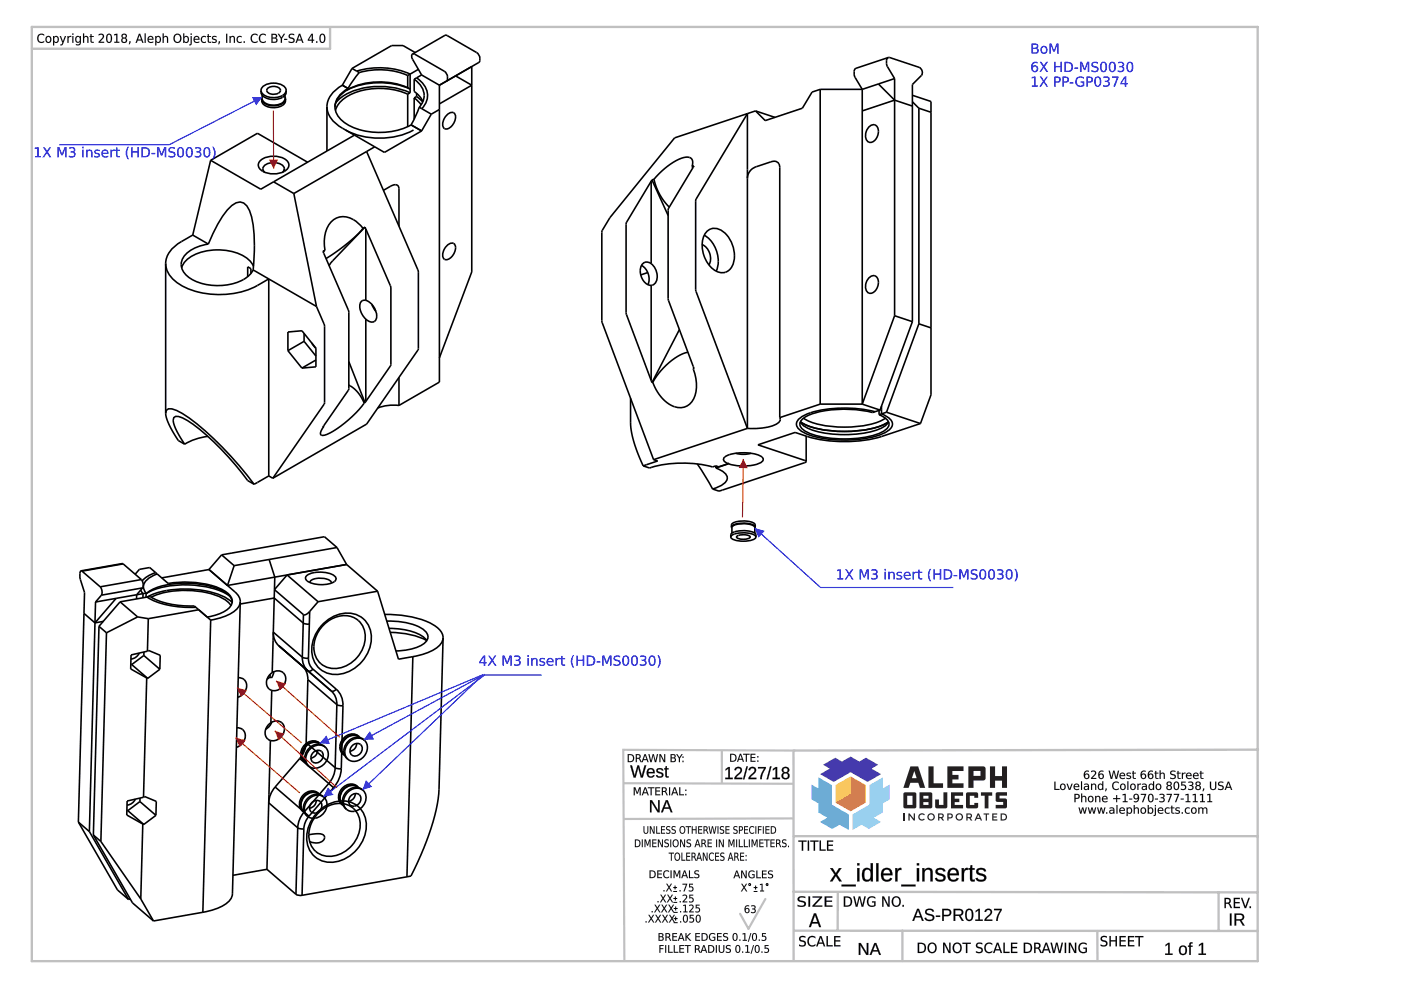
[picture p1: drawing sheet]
<svg xmlns="http://www.w3.org/2000/svg" width="297mm" height="210mm" viewBox="0 0 297 210" stroke-linecap="round" stroke-linejoin="round" font-family="sans-serif">
<g fill="none" stroke="#000" stroke-width=".34">
<path d="M55.3 19.2a2.1 2.1 0 0 0 2.2 1.5 2.99 2.99 0 0 0 3.1-1.2l.1-.3M55.3 19.2a2.36 2.36 0 0 1 2.7-1.6 2.36 2.36 0 0 1 2.7 1.6M55.3 19.2a1.68 1.68 0 0 0 1.7 1.8 3.3 3.3 0 0 0 3.6-1.1l.1-.7M56.8 18.7a1.77 1.77 0 0 1 2.7 .5 1.71 1.71 0 0 1-2.7 .4 .57 .57 0 0 1 0-.9zM72.6 18.1a5.6 5.6 0 0 0-3.3 4.5M72.6 18.1l1.2 .7M72.6 18.1h.1M73.8 18.8a4.2 4.2 0 0 0-2.5 5.3 8.6 8.6 0 0 0 6.6 3.8 14.4 14.4 0 0 0 9.3-1.4M73.8 18.8h.1M74.6 14.5l1.6 .9M74.6 14.5l-2 3.6M75.6 15.1a16.5 16.5 0 0 1 11.4 .6v4"/>
<path d="M76.2 15.4a15.3 15.3 0 0 1 10.2 .6M76.2 15.4l-2.4 3.4M86.4 16v2.6M86.4 18.6a14.7 14.7 0 0 0-13.3 .8 4.4 4.4 0 0 0-2.1 3.3M86.4 18.6l.5 .3M86.4 20a14.5 14.5 0 0 0-13.7 1.1 4.6 4.6 0 0 0-1.6 2.3M86.4 20v6.9M86.9 18.9a16.2 16.2 0 0 0-13.4 .2M87 19.7a15.9 15.9 0 0 0-14.1 .6l-1.7 1.5M87 19.7l-.6 .3M87 18.9h-.1M87.5 11.5a.85 .85 0 0 0 0 1.1l1.9 3.3"/>
<path d="M87.5 11.5h.5l6.2 3.6a1.59 1.59 0 0 1 .5 2.1M87.5 11.5l7-4 6.6 3.6a1.59 1.59 0 0 1 .4 2.1l-8.3 4.9M87.8 16.8a3.8 3.8 0 0 1 1.7 5.1l-.6 .8M87.8 16.8v2.6l1.1 1 .8 1.1M88 11.1l-2.6-1.4h-2.4l-8.4 4.8M88.3 19.8v.7M88.3 16.5a4.1 4.1 0 0 1 1.1 6.5M88.7 14.7l-2.3 1.3M89.4 15.9l3.8 2.2M89.4 15.9l-1.6 .9M93.2 18.1v62.9l-8.6 5M96.6 16.1l3.4 2-6.8 3.9"/>
<path d="M100 14.1v43.6l-6.8 18.2M173.9 18.9l-1.7 .6-2.1 3.4M173.9 18.9v66.8M173.9 18.9h8.9M182.8 18.9v66.8M186.2 17.8l3.5 3.4M188.3 12.2l-6.8 2.3a1.59 1.59 0 0 0-.2 1.9l1.5 2.5M188.3 12.2l6.6 2.1a1.2 1.2 0 0 1 .5 1.7l-2 1.9v50.3M188.3 12.2a1.59 1.59 0 0 0-.1 1.9l1.5 2.6M189.7 16.7v50.2M189.7 16.7l-6.9 2.2M44.7 34l10.6 6.1"/>
<path d="M44.7 34l-3.8 15.8M44.7 34l9.9-5.7 10.6 6.1M55.2 34a4.5 4.5 0 0 1 5.9 .4 1.6 1.6 0 0 1-1.4 2.2 4.4 4.4 0 0 1-4.8-1 1.22 1.22 0 0 1 .3-1.6zM55.6 20.6l-.1 .4M58 38.6l4.3 2.4M60.3 35.8l-.4 .7M60.3 35.8a2.01 2.01 0 0 0-2.3-1.3 2.01 2.01 0 0 0-2.3 1.3l.4 .7M60.3 35.8v.5M60.4 20.6l.1 .4M60.4 20.2a1.77 1.77 0 0 1-1.9 2.1 2.42 2.42 0 0 1-2.9-1.4v-.7M60.5 21a2.22 2.22 0 0 1-2.5 1.4h-.5a1.98 1.98 0 0 1-2-1.4M60.5 21a1.79 1.79 0 0 1-2 1.8h-1a1.86 1.86 0 0 1-2-1.8"/>
<path d="M69.3 22.6a5.6 5.6 0 0 0 3.3 4.6l6.9 3.9M69.3 22.6v9.4M69.3 32l-14 8.1M75.2 28.7l-5.9 3.3M77.7 32.1l11 25.3v16.7l-11 15.8-19.9 11.5M79.5 31.1l-17.2 9.9M79.5 31.1l2 1.2M81.5 32.3h.1M87.2 26.5l2.2 1.3M87.7 27.6a15.9 15.9 0 0 1-14.4 0M87.8 20.8l1.5 1.4M87.8 20.8v4.5"/>
<path d="M88.3 20.5l1.3 1.1M88.3 20.5l-.5 .3M88.9 22.7l-1.7 3.8M88.9 22.7l2.5 1.5M89.4 27.8h.1M89.4 27.8l-7.9 4.5M91.4 24.2l-2 3.6M93.2 23.2l-1.8 1M94.6 24.5a1.26 1.26 0 0 1 1.8-.4 2.48 2.48 0 0 1-1.9 3.3 .94 .94 0 0 1-.6-1.3l.4-1.1zM138.1 38.4v17.5M138.2 38.1l-5.3 9-.2 .5 .1 18.8 5.4 14.7M138.2 38.1l3.5 7.6"/>
<path d="M138.7 38a11.9 11.9 0 0 0 3.2 5.9M138.7 38l-.5 .1M146.7 35.3l.4-.1-5.4 9.2v18.9l5.4 14.8-.1 .1M146.7 35.3a1.33 1.33 0 0 0-.1-1.6 1.33 1.33 0 0 0-1.6-.3 13.9 13.9 0 0 0-6.3 4.6M146.7 35.3l.2 .3M158.5 24.1v66.7l-11-29.5v-19zM158.5 37.8a2.64 2.64 0 0 1 1.8-2.5l3.1-1a1.25 1.25 0 0 1 1.3 0 1.25 1.25 0 0 1 .6 1.2v53M160.2 23.5l-17.2 5.7-13.7 16.9-1.6 2.8-.1 19.4 11 29.2M160.2 23.5l2 2.1M160.2 23.5l4.1 1.4M162.2 25.6h.1M170.1 22.9l-7.9 2.7"/>
<path d="M170.1 22.9h.1M184.1 27a1.14 1.14 0 0 1 1.5-.5 1.14 1.14 0 0 1 .6 1.4 2.31 2.31 0 0 1-1.6 2.3 1.33 1.33 0 0 1-1.1-1.8zM189.7 21.2l-6.9 2.3M189.7 21.2l3.7 1.3M193.4 20.2l4 1.3v62.2l-2.2 6.1M193.4 21.6l1.4 1.3M194.8 22.9v45.8M194.8 22.9l2.6 .9M35.1 55.9a5.7 5.7 0 0 0 3.7 4.8 18.1 18.1 0 0 0 18.2-1.6v41.8M35.1 55.9v31.7M40.9 49.8a13 13 0 0 0-4.9 3.6 4.3 4.3 0 0 0-.9 2.5M40.9 49.8l3.3 1.9"/>
<path d="M44.2 51.7a23.6 23.6 0 0 1 4.9-8.1 1.99 1.99 0 0 1 3.2 0 11.8 11.8 0 0 1 1.6 6.1v3.7l-.2 3.8M44.2 51.7a7.5 7.5 0 0 0-5.4 3.1 3.3 3.3 0 0 0 1.9 4.4 11.7 11.7 0 0 0 11.8-.6l1.2-1.4M53.2 58v-1l-.7-.4v2.1M53.7 57.2l13.4 7.8M53.7 56.5a7 7 0 0 0-5.6-3.4 10.2 10.2 0 0 0-9 2.5l-.6 1.2M55.3 40.1h.1M62.3 41l4.8 24M68.9 53.1l-.4 .2 5.4 12.7 .1 16.4-.1 .3-5.4 7.8 .1-.1M68.9 53.1l-.4 .3M77 48.4a5.5 5.5 0 0 0-5-2.4 4.9 4.9 0 0 0-3.2 5.1l.1 2M77 48.4a32.7 32.7 0 0 1-7.9 6.4M77.4 48.2l-6.9 7.1-.7 1"/>
<path d="M77.4 48.2l-.4 .2M77.4 48.2l.2 .4M77.6 48.6l5.3 12.3v16.3l-.1 .4-5.4 7.8M77.6 48.6v15.1M81.3 40.4l1.4-.9a1.14 1.14 0 0 1 1.9 .3v8.2M94.6 52.2a1.26 1.26 0 0 1 1.8-.4 2.48 2.48 0 0 1-1.9 3.3 .94 .94 0 0 1-.6-1.3l.4-1.1zM136 56.3a3.3 3.3 0 0 1 1.4 4.1M137.3 57.8l-1.4 .5M138.1 55.9a1.36 1.36 0 0 0-1.5-.2 1.36 1.36 0 0 0-.8 1.2 3 3 0 0 0 2.3 3.6M138.1 55.9a3.1 3.1 0 0 1 .6 4.3l-.6 .3M148.9 51.9a3.2 3.2 0 0 1 1.4 4.3M149.3 49.9a6.4 6.4 0 0 1 2.5 7.6"/>
<path d="M149.7 49.3a2.61 2.61 0 0 1 3.9 .1 6.3 6.3 0 0 1 1.5 7.3 2.45 2.45 0 0 1-3.9 .4 6.2 6.2 0 0 1-1.5-7.8zM184.1 59a1.14 1.14 0 0 1 1.5-.5 1.14 1.14 0 0 1 .6 1.4 2.31 2.31 0 0 1-1.6 2.3 1.33 1.33 0 0 1-1.1-1.8zM61 74.4l3 3.6M64.5 70.7v1.7M64.5 72.4l-3.5 2M64.5 72.4l2.5 3.1M66.1 72.7l.9 1.2M67 76.3l-3 1.7M67 73.8l-3-3.7-3 .3v4M67 73.8v4l-3 .2M67.1 65l1.7 4v16.5l-11 15.9M74 76.7l3.4 8.7"/>
<path d="M77.6 63.7a3.6 3.6 0 0 1 2.1 4 1.11 1.11 0 0 1-1.8 .3l-.3-.3M77.6 63.7a1.2 1.2 0 0 0-1.2 .5 1.2 1.2 0 0 0-.1 1.3l.6 1.4 .7 .8M77.6 67.7v17.4M78.8 64.5l.9 1.5M138.1 60.5v20.2M144 69.9l-5.8 11.2M145.8 74.7a13.3 13.3 0 0 0-7.4 6.4M147 78.2a7.8 7.8 0 0 1-.3 7 3.7 3.7 0 0 1-5.6-.1 9.7 9.7 0 0 1-2.7-4M147.1 78l-.1 .2M189.7 66.9l3.7 1.3M189.7 66.9l-6.9 18.8M193.4 68.2l-6.8 18.7-3.8-1.2"/>
<path d="M194.8 68.7l-6.8 18.7M194.8 68.7l2.6 .8M35.1 87.6l.5 2 1.5 2.7 .7 1.1 1.4 .8M35.1 87.6l.2-.6 .4-.3a7.2 7.2 0 0 1 4.4 1.9 70.6 70.6 0 0 1 13.8 14.1M39.2 94.2l-1.8-3.1a3.6 3.6 0 0 1-.6-2.6l.4-.2a6.3 6.3 0 0 1 3.8 1.7 59.1 59.1 0 0 1 11.5 11.9l1.4 .8M44.1 92.5l-2.4 .5-2.5 1.2M68.6 90.3v.1M74 81.6a7.2 7.2 0 0 1 3.2 3.9M77.2 85.5a22 22 0 0 1-8.4 6.8h-.7l-.2-.3 .2-.7 .5-.9M77.4 85.4l-.2 .1M84.6 86l-2-.1-2.5 .6M84.6 80v6"/>
<path d="M133.7 84.4v5.3a23.9 23.9 0 0 0 2.7 9.1M138.4 81.1h-.2M138.6 97.5l.8 .2-3 1.1M147.8 98.4l3.3 5.3M151.8 99.2a3 3 0 0 1 2.4 2.1 2.92 2.92 0 0 1-2.3 2.1l-.8 .3M151.8 98.8l-.7 .2a24.5 24.5 0 0 0-13.4 .2l-1.3-.4M151.8 98.8v.4M152.5 99h.1M154.5 98.3l-2.7 .9M154.5 98.2l-.1 .1a1.01 1.01 0 0 1-1-1.1 3.8 3.8 0 0 1 3-1.1 8.5 8.5 0 0 1 5.2 .8l.2 .3a1.2 1.2 0 0 1-1.2 1.2 10.9 10.9 0 0 1-6.1-.1M154.5 98.2l-2.1 .8-.6-.2M154.5 98.2v.1"/>
<path d="M156 96.1a5.9 5.9 0 0 0 3.2 0M158.5 90.8l-19.9 6.7M165.3 88.5a1.06 1.06 0 0 1-.8 1.5 12.8 12.8 0 0 1-6 .8M169.7 89.5a6.1 6.1 0 0 0 4.2 2.1 23.5 23.5 0 0 0 13.1-.9l1.1-.8 .3-.4M169.7 89.4a17.4 17.4 0 0 0 9.3 2.1 17.4 17.4 0 0 0 9.4-2.1 17.3 17.3 0 0 1-9.4 2.1 17.4 17.4 0 0 1-9.3-2.1M170.4 88.7a16.9 16.9 0 0 0 9.8 1.8 15.4 15.4 0 0 0 7.5-1.8M170.9 97.9l-.3 .2-17.9 6h-.3l-1.3-.4M170.9 92.5v5.4M173.9 85.7l-8.6 2.8M173.9 85.7h8.9M186.4 87v.9M186.9 86.1v1.7a3.4 3.4 0 0 1 2.3 1.9 2.01 2.01 0 0 1-1.4 1.9 23.5 23.5 0 0 1-13 1.4 10.3 10.3 0 0 1-5.5-2.1 1.34 1.34 0 0 1 .1-2 12 12 0 0 1 6.7-2.2 27.4 27.4 0 0 1 9.4 .6"/>
<path d="M186.9 86.8l-1.9 .7a23.4 23.4 0 0 0-14 .7 1.9 1.9 0 0 0-1.3 2.2 6.1 6.1 0 0 0 4.2 2.2 23.5 23.5 0 0 0 13.1-1 2 2 0 0 0 1.4-2 3.2 3.2 0 0 0-2-1.7M188 87.4l7.2 2.4M188 87.4l-1.6 .5M195.2 89.8l-8.3 2.7a29.1 29.1 0 0 1-18.3-.8l-7.9 2.6 9.9 3.3 .3 .3M26.1 119.6l-8.9 1.4M26.1 119.6l3.9 3.3M26.1 119.6l-8.7 1.5M47 117.6l-2.7 3.1M47 117.6l2.6 2.3M49.6 119.9l-1.4 4.2M57 100.9l-3.1 1.8M57 100.9l.8 .5"/>
<path d="M57.1 118.6l1.2 3.8M71.5 116.1l-2.7-2.3-21.8 3.8M71.5 116.1l-21.9 3.8M71.5 116.1l2 3.6M73.5 119.7h.1M73.5 119.7l6.6 5.7M73.5 119.7l-25.3 4.4M154.9 113.9a2.73 2.73 0 0 1 2.7-.9l1.6 .1a1.21 1.21 0 0 1 1.1 .8M154.9 113.9a2.73 2.73 0 0 0 2.7 .8h.7a2.29 2.29 0 0 0 2-.8M154.9 113.9v-.5a2.73 2.73 0 0 1 2.7-.9l1.6 .2a1.05 1.05 0 0 1 1.1 1.2M155.1 111.8a2.58 2.58 0 0 1 2.5-.9l1.5 .2a1.14 1.14 0 0 1 1 .7M155.1 111.8l.1 .2"/>
<path d="M155.1 111.8v-.5a2.58 2.58 0 0 1 2.5-.8l1.5 .1a.99 .99 0 0 1 1 1.2M155.2 113v-1.3a4.7 4.7 0 0 1 4.8 0v1.3M156.2 113.7a2.62 2.62 0 0 1 2.9 .2 2.43 2.43 0 0 1-2.9 0zM160.1 111.8l-.1 .2M17.2 121l.2 .1M17.2 121a1.99 1.99 0 0 0-.2 1.9l.9 2.7-.1 4.5M17.4 121.1l3.8 3.3M17.8 130.1l-1.2 44.2M17.8 130.1l2.3 2M20.1 132.1l-1.2 44.2M20.3 127.6l-.2 4.5M21 132.8l-1.2 44.2"/>
<path d="M21 132.8l1.6 1.4M21.2 124.4l.4 .9-.1 .9M21.5 126.2l-1.2 1.4M21.9 131.8l-1.8 .3M22.6 134.2l-1.2 44.2M24.6 126.9l-4.5 5.2M25.5 127.6l6.3-1.1a17.1 17.1 0 0 0 9.4 2l3.5 3M25.5 127.6l3.7 3.2M25.5 127.6l-4.5 5.2M29.2 130.8l2.2 .4M29.2 130.8l-6.6 3.4M29.5 138.5a2.24 2.24 0 0 1-1.7 1.2"/>
<path d="M29.8 125.1l.5 .8v.8M30 122.9l.3 .9-.1 .9M30 122.9l-8.8 1.5M30.2 124.7l-1.2 1.4v.9M30.2 124.7l-8.7 1.5M30.5 139l3.4 2.9M30.5 139l-2.6 1.9M30.5 138.2v.8M31 125.9a9.3 9.3 0 0 1 5.8-2.1 18.3 18.3 0 0 1 11 1.8l1.1 1 .3 1M31 125.7l-10.7 1.9M31 125.7v.9M31.1 125.8a18.8 18.8 0 0 1 11.9-1.5l3.6 .9 2 1.1"/>
<path d="M31.2 126.6a18.4 18.4 0 0 0 10.3 2.2M31.2 126.6a20.3 20.3 0 0 1 15-.6l2.1 1 .9 .7M31.3 138.1l.2-.2 2.5 1-.1 3M31.3 138.1l-3.5 .8-.1 2.9 3.4 1.9M31.4 131.2l-.1 6.9M32.1 126.6a19.1 19.1 0 0 1 15 .2 4.3 4.3 0 0 1 1.9 1.6M33 121.4l-1.7 .8-1.1 .9M33.3 121.7l-.7 .3a2.89 2.89 0 0 0-2.2 2.7l.6 1M33.3 121.7l2.4 2M33.3 121.7l-1.6-1.4-2.1 .4-.9 1.1M35.7 123.7a19.8 19.8 0 0 1 11.8 1.5 2.38 2.38 0 0 1 1.4 3.3 7.3 7.3 0 0 1-5 2.3l-1.8-1.5-10.7 1.9M35.7 123.7h.1"/>
<path d="M44.3 120.8l5.5 4.7a2.82 2.82 0 0 1 1.1 2.1M44.3 120.8l-10 1.7M44.3 120.7v.1M44.3 120.7l3.9 3.4M44.7 131.5l-1.7 61.9M48.2 124.1h.1M50.9 128.1l7.2-1.3 6.2 5.3 .5 .2h.8M50.9 127.6l-1.6 61.9a4 4 0 0 1-3 3l-3.3 .9M50.9 127.6a4 4 0 0 1-2.9 3l-3.3 .9M58.3 122.4l-.6 20.2M58.3 122.4h.1M64.1 139.3l-6.2-5.3 .2 1.2a3.4 3.4 0 0 0 1 1.7l11.1 9.6"/>
<path d="M64.1 139.3l.6 .2h.7M64.1 139.3l.1 1.2a2.93 2.93 0 0 0 1.3 1.8l.8-.4M64.3 130.3l-.2 9M64.9 122.1a5.6 5.6 0 0 1 6.2 .2 .8 .8 0 0 1-.5 1.2 6.4 6.4 0 0 1-5.5-.4l-.3-.3v-.3zM65.4 139.5a2.94 2.94 0 0 0 .9 2.4M65.7 129.6l-.8 .7h-.6M65.7 129.6l-.3 9.9M65.7 123.5a1.5 1.5 0 0 1 1.7-.9l1.8 .2a1.15 1.15 0 0 1 1.1 .8M67.4 127.6l-1.7 2M67.4 127.6l-6.5-5.7-2.7 3.1 6.1 5.3M68.8 132.3a5.4 5.4 0 0 1 7.2-.8 5.6 5.6 0 0 1-.3 7.9 5.6 5.6 0 0 1-7.7 1.3 5.4 5.4 0 0 1-.2-7.2zM68.8 132a6.3 6.3 0 0 1 8.2-.8 6.3 6.3 0 0 1 .4 8.2 7.2 7.2 0 0 1-8.1 3.3 5.5 5.5 0 0 1-2.8-7.4 8.5 8.5 0 0 1 2.3-3.3z"/>
<path d="M80.1 125.4l4.4 14.4 3-.6M80.1 125.4l-12.7 2.2M81.6 130.3a19.5 19.5 0 0 1 10.9 2.6 3.1 3.1 0 0 1 1.4 2.3M82 131.7a13.5 13.5 0 0 1 7.9 1.9 1.68 1.68 0 0 1-.1 2.9 11.1 11.1 0 0 1-5.9 1.5M82.5 133.2a12.1 12.1 0 0 1 7.6 2.2l.4 .4M82.7 134.1a17.5 17.5 0 0 1 7.8 1.7M87.5 139.2l-1.2 46.7M93.9 135.2l-.8 32.1a46 46 0 0 1-5.2 17l-.8 1.4-.8 .2M93.9 135.2a4.1 4.1 0 0 1-3 3.1l-3.4 .9M27.7 140.8l.2 .1M27.9 140.9l3.4 2.9M31.1 143.7l-.7 25.3"/>
<path d="M31.1 143.7l.2 .1M33.9 141.9l-2.6 1.9M50.2 154.3a1.74 1.74 0 0 1 1.7 .9 1.74 1.74 0 0 1-.2 1.9 2.69 2.69 0 0 1-1.6 1.4M50.5 143.7a1.74 1.74 0 0 1 1.7 .9 1.74 1.74 0 0 1-.2 1.9 2.69 2.69 0 0 1-1.6 1.3M57.3 143.5l-.7 .5M57.3 143v.5M57.3 157l-.3 13.2M57.4 153.2a2.08 2.08 0 0 0-1.2 1.9 2.08 2.08 0 0 0 1.1 1.9M57.4 153.2a1.8 1.8 0 0 1 2.5 .2 1.8 1.8 0 0 1 0 2.4l-1 1a2.07 2.07 0 0 1-1.6 .2M57.6 146.4l-.2 6.8M57.6 153.1l-.6 1-.7 .5M57.7 142.6a2.08 2.08 0 0 0-1.2 1.9 2.08 2.08 0 0 0 1.1 1.9"/>
<path d="M57.7 142.6a1.8 1.8 0 0 1 2.5 .2 1.8 1.8 0 0 1 0 2.4l-1 1a2.07 2.07 0 0 1-1.6 .2M58 142.4l-.5 1.4-.2-.3M64.1 141.2a3.6 3.6 0 0 1 1.2 2.9M64.9 157.5l-.4 1.7-.9 1.6M64.9 157.5l6.2 5.3M65.3 144.1l-.4 13.4M65.3 144.1l6.1 5.3M66.3 141.9l5 4.2M66.4 159.5a1.2 1.2 0 0 1 1.8-.1 1.2 1.2 0 0 1-.1 1.8 1.22 1.22 0 0 1-1.9 .3 1.22 1.22 0 0 1 .2-2zM67.3 159.1a1.68 1.68 0 0 1-1.4 1.6M67.9 157.7a2.57 2.57 0 0 0-3.2 .5 2.57 2.57 0 0 0-.1 3.3M67.9 157.7l.2 .2"/>
<path d="M67.9 157.7a2.55 2.55 0 0 0-2.8-.3 2.55 2.55 0 0 0-1.3 2.4 1.94 1.94 0 0 0 .8 1.7M67.9 157.8a2.52 2.52 0 0 0-2.7 .1 2.52 2.52 0 0 0-1.1 2.5l.6 1.1M69 158.4a2.79 2.79 0 0 0-3 .1 2.79 2.79 0 0 0-1.2 2.7l.3 .7 .4 .5M69 158.4a2.77 2.77 0 0 1-2.1 4.5l-1-.2-.4-.3M69 158.4a2.7 2.7 0 0 0-2.9-.3 2.7 2.7 0 0 0-1.5 2.6l.2 1 .7 .7M70.2 146.5a3.6 3.6 0 0 1 1.2 2.9M71.3 146.1l1 1.3 .3 1 .1 1.2M71.3 146.1a.86 .86 0 0 1-1.1 .4M71.4 149.4l.6 .2h.7M71.4 149.4l-.3 13.4M72.7 149.6l-.3 13.4M74.7 158.1a1.2 1.2 0 0 1 1.8-.2 1.2 1.2 0 0 1-.1 1.8 1.22 1.22 0 0 1-1.9 .3 1.22 1.22 0 0 1 .2-1.9z"/>
<path d="M75.6 157.6a1.68 1.68 0 0 1-1.4 1.7M76.2 156.2a2.57 2.57 0 0 0-3.2 .6 2.57 2.57 0 0 0-.1 3.2M76.2 156.2l.1 .2M76.2 156.2a2.55 2.55 0 0 0-2.8-.2 2.55 2.55 0 0 0-1.3 2.3 1.94 1.94 0 0 0 .8 1.7M76.2 156.4a2.52 2.52 0 0 0-2.7 .1 2.52 2.52 0 0 0-1.1 2.5l.6 1M77.2 156.9a2.79 2.79 0 0 0-2.9 .2 2.79 2.79 0 0 0-1.2 2.7l.2 .6 .5 .6M77.2 156.9a2.77 2.77 0 0 1-2 4.5l-1-.1-.4-.3M77.2 156.9a2.7 2.7 0 0 0-2.9-.2 2.7 2.7 0 0 0-1.4 2.5l.2 1.1 .7 .7M16.6 174.3l8.3 14.4 2.3 2M16.6 174.3l2.3 2M18.9 176.3l8.3 14.4M19.8 177l8.3 14.4 4.4 3.9"/>
<path d="M19.8 177l1.6 1.4M21.4 178.4l8.4 12.2M26.9 171.8l.2 .1M27.1 171.9l3.4 2.9M28.7 169.4a2.24 2.24 0 0 1-1.8 1.3M29.7 170l-2.6 1.9M29.7 170l3.4 2.9M29.7 169.2v.8M30.3 174.7l-.5 15.9M30.3 174.7l.2 .1M30.4 169l.2-.1 2.5 1v3M30.4 169l-3.4 .8-.1 3 3.4 1.9"/>
<path d="M33.1 172.9l-2.6 1.9M57 170.2l-.4 14.1M57 170.2l6.1 5.3M58.3 166.9l-.9 1.6-.4 1.7M58.3 166.9l6.2 5.3M63.1 175.5l.6 .2h.7M63.1 175.5l-.4 14.1M63.6 160.8l-5.3 6.1M63.6 160.8l6.1 5.3M64.3 172.1l.2 .2M64.4 175.7l-.4 14.1M64.5 172.2l-1 1.6-.4 1.7"/>
<path d="M64.5 172.2l1 .8M64.6 161.5l.2 .1M65.5 177l1.3-.2a1.65 1.65 0 0 1 2 .7 1.77 1.77 0 0 1-2.4 1.2l-.7-.3M65.5 173l-.8 1.3-.3 1.4M66 170.3a1.2 1.2 0 0 1 1.8-.4 1.2 1.2 0 0 1 .1 1.8 1.22 1.22 0 0 1-1.8 .5 1.22 1.22 0 0 1-.1-1.9zM67.1 169.7a1.68 1.68 0 0 1-1.5 1.7M67.6 168.3a2.6 2.6 0 0 0-3.9 2.3l.3 1.1 .3 .4M67.6 168.3l.2 .2M67.6 168.3a2.58 2.58 0 0 0-3-.1 2.58 2.58 0 0 0-1.1 2.8l.2 .5 .6 .6M67.6 168.4a2.47 2.47 0 0 0-3.1 .5 2.47 2.47 0 0 0-.1 3.2M67.7 172.2a5.4 5.4 0 0 1 7.2-.8 5.6 5.6 0 0 1-.2 7.8 5.6 5.6 0 0 1-7.7 1.3 5.4 5.4 0 0 1-.3-7.1zM67.7 171.8a6.3 6.3 0 0 1 8.2-.8 6.3 6.3 0 0 1 .4 8.2 7.2 7.2 0 0 1-8.1 3.3 5.5 5.5 0 0 1-2.7-7.3 8.5 8.5 0 0 1 2.2-3.4z"/>
<path d="M68.7 169a2.78 2.78 0 0 1 .3 2.9 2.78 2.78 0 0 1-2.5 1.6l-.7-.1-.6-.3M68.7 169a2.77 2.77 0 0 0-4.2 2.7l.4 1 .3 .4M68.7 169a2.62 2.62 0 0 0-4.2 1.5 2.16 2.16 0 0 0 .7 2.6M69.7 166.1l1 .9M69.7 166.1l-5.2 6.1M70.7 167l-5.2 6M71.1 162.8l.5 .2h.8M71.1 162.8l-.4 1.7-1 1.6M72.4 163l-.2 1.2-.4 1.2-1.1 1.6M72.6 170.6l.2 .2M72.7 170.6h.1M72.9 160l.2 .2"/>
<path d="M74.3 168.8a1.2 1.2 0 0 1 1.8-.4 1.2 1.2 0 0 1 .1 1.9 1.22 1.22 0 0 1-1.9 .4 1.22 1.22 0 0 1 0-1.9zM75.3 168.2a1.68 1.68 0 0 1-1.4 1.7M75.9 166.8a2.57 2.57 0 0 0-3.2 .6 2.57 2.57 0 0 0-.1 3.2M75.9 166.8l.2 .2M75.9 166.8a2.58 2.58 0 0 0-3-.1 2.58 2.58 0 0 0-1.1 2.8l.2 .5 .6 .6M75.9 167a2.47 2.47 0 0 0-3.1 .5 2.47 2.47 0 0 0-.1 3.1M77 167.6a2.78 2.78 0 0 1 .3 2.9 2.78 2.78 0 0 1-2.5 1.6l-.7-.2-.6-.3M77 167.6a2.77 2.77 0 0 0-4.2 2.7l.3 .9 .4 .4M77 167.6a2.62 2.62 0 0 0-4.2 1.4 2.16 2.16 0 0 0 .7 2.6M27.6 190.6l-.4 .1M29.8 190.6l2.7 4.7M43 193.4l-10.5 1.9"/>
<path d="M56.6 184.3l6.1 5.3M56.6 184.3l-7.2 1.3M62.7 189.6l.6 .2h.7M86.3 185.9l-22.3 3.9"/>
</g>
<path d="M55.6 20.6l-19.8 10.1" fill="none" stroke="#00f" stroke-width=".24"/>
<path d="M53.4 20.6h2.2l-1.3 1.7z" fill="#00f"/>
<path d="M12.6 30.7h23.2M160 112l14 12.6" fill="none" stroke="#00f" stroke-width=".24"/>
<path d="M160 112l2.1 .6-1.3 1.4z" fill="#00f"/>
<path d="M174 124.6h28.1M102.7 143.1l-34.1 25.8" fill="none" stroke="#00f" stroke-width=".24"/>
<path d="M69.5 167l1.2 1.5-2.1 .4z" fill="#00f"/>
<path d="M102.7 143.1h12.2M102.8 143l-25.7 13.9" fill="none" stroke="#00f" stroke-width=".24"/>
<path d="M78.4 155.1l.9 1.7-2.2 .1z" fill="#00f"/>
<path d="M102.4 143l-34.6 14.6" fill="none" stroke="#00f" stroke-width=".24"/>
<path d="M69.2 155.9l.7 1.8-2.1-.1z" fill="#00f"/>
<path d="M102.3 143.2l-25.4 24.3" fill="none" stroke="#00f" stroke-width=".24"/>
<path d="M77.6 165.4l1.3 1.4-2 .7z" fill="#00f"/>
<path d="M58.3 155l13.1 12" fill="none" stroke="#f00" stroke-width=".24"/>
<path d="M58.3 155l2 .6-1.3 1.4z" fill="#f00"/>
<path d="M58.5 144.3l13.5 12" fill="none" stroke="#f00" stroke-width=".24"/>
<path d="M58.5 144.3l2.1 .6-1.3 1.5z" fill="#f00"/>
<path d="M50 156.4l13.6 11.7" fill="none" stroke="#f00" stroke-width=".24"/>
<path d="M50 156.4l2.1 .5-1.3 1.5z" fill="#f00"/>
<path d="M50.3 145.8l13.6 11.7" fill="none" stroke="#f00" stroke-width=".24"/>
<path d="M50.3 145.8l2.1 .5-1.3 1.5z" fill="#f00"/>
<path d="M157.6 97.3l-.2 12.4" fill="none" stroke="#f00" stroke-width=".24"/>
<path d="M157.6 97.3l.9 2-1.9-.1z" fill="#f00"/>
<path d="M58 23.5v12.3" fill="none" stroke="#f00" stroke-width=".24"/>
<path d="M57 33.8h2l-1 2z" fill="#f00"/>
<g fill="#00f">
<path d="M7.4 31.3l.8-.1v1.9h.5v.2h-1.3v-.2h.5v-1.6l-.5 .1zM9.1 31.2h.3l.6 .8 .5-.8h.3l-.7 1 .8 1.1h-.4l-.6-.9-.6 .9h-.3l.8-1.1zM12.2 31.2h.4l.5 1.5 .6-1.5h.4v2.1h-.3v-1.8l-.5 1.4h-.3l-.5-1.4v1.8h-.3zM14.7 31.3a.73 .73 0 0 1 .9-.1 .73 .73 0 0 1 .3 .8l-.3 .2a.67 .67 0 0 1 .3 1 .67 .67 0 0 1-1 .2l-.3-.1v-.3a.57 .57 0 0 0 .8 .2 .57 .57 0 0 0 .2-.8l-.6-.1v-.2h.2a.35 .35 0 0 0 .5-.3 .35 .35 0 0 0-.5-.4l-.5 .1zM17.5 31.8h.2v1.5h-.2zM17.5 31.1h.2v.4h-.2zM18.3 31.8h.2v.2a.58 .58 0 0 1 .7-.3 .58 .58 0 0 1 .4 .7v.9h-.3v-.9a.41 .41 0 0 0-.4-.5 .41 .41 0 0 0-.4 .5v.9h-.2zM20.2 31.8h.8l.1 .3a.43 .43 0 0 0-.5-.2 .43 .43 0 0 0-.3 .4 .65 .65 0 0 1 .7 .3 .65 .65 0 0 1 0 .7h-.9h-.1v-.3a.56 .56 0 0 0 .9-.2 .64 .64 0 0 1-.7-.3 .64 .64 0 0 1 0-.7zM21.7 31.9a.74 .74 0 0 1 .9-.1 .74 .74 0 0 1 .4 .8h-1.2a.68 .68 0 0 0 1.1 .4v.3a.9 .9 0 0 1-1.2-.2 .9 .9 0 0 1 0-1.2zM21.9 32.1l-.1 .3h.9l-.2-.4zM23.4 31.8h.3v.2l.2-.2 .4-.1v.3a.47 .47 0 0 0-.4 0 .47 .47 0 0 0-.2 .5v.8h-.3zM24.6 31.3h.3v.5h.5v.2h-.5v1l.5 .1v.2h-.6l-.1-.2-.1-1.1h-.2v-.2h.2zM27.1 31.1h.2a2.42 2.42 0 0 0 0 2.6h-.2a2.19 2.19 0 0 1 0-2.6zM27.8 31.2h.3v.9h1.1v-.9h.2v2.1h-.2v-1h-1.1v1h-.3zM30.3 31.5v1.6a.88 .88 0 0 0 1.2-.8 .88 .88 0 0 0-1.2-.8zM30 31.2h.6a1.07 1.07 0 0 1 1.2 1.1 1.07 1.07 0 0 1-1.2 1h-.6zM32.1 32.4h.8v.3h-.8zM33.3 31.2h.4l.6 1.5 .5-1.5h.4v2.1h-.2v-1.8l-.6 1.4h-.3l-.5-1.4v1.8h-.3zM35.9 31.4l.9-.2 .3 .1v.3a.64 .64 0 0 0-1.1 .3l.1 .1a1.14 1.14 0 0 1 1.1 .8 .96 .96 0 0 1-1.5 .5v-.3a.76 .76 0 0 0 1.2-.2l-.1-.3a1.03 1.03 0 0 1-1.1-.9zM38.1 31.5a1.22 1.22 0 0 0 .2 1.7 1.08 1.08 0 0 0 0-1.8zM37.9 31.3a.79 .79 0 0 1 .9 .1 .79 .79 0 0 1 .2 .9 .79 .79 0 0 1-.7 1.1 .79 .79 0 0 1-.8-1.1l.1-.6zM39.9 31.5a1.22 1.22 0 0 0 .2 1.7 1.08 1.08 0 0 0 0-1.8zM39.7 31.3a.79 .79 0 0 1 1 .1 .79 .79 0 0 1 .2 .9 .79 .79 0 0 1-.8 1.1 .79 .79 0 0 1-.7-1.1l.1-.6zM41.4 31.3a.73 .73 0 0 1 .8-.1 .73 .73 0 0 1 .3 .8l-.2 .2a.67 .67 0 0 1 .3 1 .67 .67 0 0 1-1 .2l-.3-.1v-.3a.57 .57 0 0 0 .7 .2 .57 .57 0 0 0 .3-.8l-.6-.1v-.2h.2a.35 .35 0 0 0 .5-.3 .35 .35 0 0 0-.5-.4l-.5 .1zM43.7 31.5a1.22 1.22 0 0 0 .2 1.7 1.08 1.08 0 0 0 0-1.8zM43.5 31.3a.79 .79 0 0 1 .9 .1 .79 .79 0 0 1 .2 .9 .79 .79 0 0 1-.7 1.1 .79 .79 0 0 1-.8-1.1l.1-.6zM45 31.1h.3a2.19 2.19 0 0 1 0 2.6h-.3a2.42 2.42 0 0 0 0-2.6z"/>
<path d="M7.4 31.3l.8-.1v1.9h.5v.3h-1.3v-.3h.5v-1.6l-.5 .1zM7.4 31.3v.3l.5-.1v1.6h-.5v.2h1.3v-.2h-.5v-1.9zM9.1 31.2h.3l.6 .8 .5-.8h.3l-.7 1 .8 1.2h-.4l-.6-1-.5 1h-.4l.8-1.2zM9.1 31.2l.7 1-.8 1.1h.3l.6-.9 .6 .9h.4l-.8-1.1 .7-1h-.3l-.5 .8-.6-.8zM12.2 31.2h.4l.5 1.5 .6-1.5h.4v2.2h-.3v-1.9l-.5 1.5h-.3l-.6-1.5 .1 1.9h-.3zM12.2 31.2v2.1h.3l-.1-1.9 .6 1.5h.3l.5-1.5v1.9h.3v-2.1h-.4l-.6 1.5-.5-1.5zM14.7 31.3a.74 .74 0 0 1 .9-.1 .74 .74 0 0 1 .3 .8l-.3 .2a.58 .58 0 0 1 .4 .5 .58 .58 0 0 1-.4 .6l-.2 .1a.52 .52 0 0 1-.8-.4 .76 .76 0 0 0 1.1-.3l-.1-.3-.6-.1v-.2h.2a.33 .33 0 0 0 .5-.3 .33 .33 0 0 0-.5-.4l-.5 .2zM14.7 31.3v.2a.61 .61 0 0 1 1 .4l-.3 .2h-.4v.2a.48 .48 0 0 1 .7 .4 .48 .48 0 0 1-.7 .5l-.4-.2v.3a.75 .75 0 0 0 1 0 .75 .75 0 0 0 .1-1l-.2-.1a.54 .54 0 0 0 .4-.7 .54 .54 0 0 0-.8-.3zM17.4 31.7h.3v1.7h-.3zM17.5 31.8v1.5h.2v-1.5zM17.4 31.1h.3v.4h-.3zM17.5 31.1v.4h.2v-.4zM18.2 31.7h.3v.3a.58 .58 0 0 1 .7-.3 .58 .58 0 0 1 .4 .7v1h-.3v-1a.4 .4 0 0 0-.4-.4 .4 .4 0 0 0-.4 .4v1h-.3zM18.3 31.8v1.5h.2v-.9a.43 .43 0 0 1 .4-.5 .43 .43 0 0 1 .4 .5v.9h.3v-.9a.57 .57 0 0 0-.4-.7 .57 .57 0 0 0-.7 .4v-.3zM20.2 31.8l.2-.1a.43 .43 0 0 1 .5 0 .43 .43 0 0 1 .2 .4 .42 .42 0 0 0-.5-.2 .42 .42 0 0 0-.3 .4l.4 .1a.52 .52 0 0 1 .5 .7 .52 .52 0 0 1-.8 .3l-.4-.1v-.3a.55 .55 0 0 0 .9-.2l-.8-.3-.1-.3zM20.2 31.9a.46 .46 0 0 0-.1 .5 .46 .46 0 0 0 .5 .2l.3 .2a.36 .36 0 0 1-.2 .4 .36 .36 0 0 1-.4-.1l-.3-.1v.3a.73 .73 0 0 0 1.2-.6l-.9-.4a.53 .53 0 0 1 .8-.2v-.3zM21.7 31.9a.74 .74 0 0 1 .9-.1 .74 .74 0 0 1 .4 .8h-1.2a.7 .7 0 0 0 1.1 .4 .53 .53 0 0 1-.8 .4 .88 .88 0 0 1-.4-1.5zM21.7 32a.88 .88 0 0 0 0 1.1 .88 .88 0 0 0 1.2 .2v-.3a.69 .69 0 0 1-.7 .2 .69 .69 0 0 1-.4-.6h1.2a.72 .72 0 0 0-.4-.8 .72 .72 0 0 0-.9 .2zM21.9 32.1l-.1 .3h.9l-.2-.4zM21.9 32.1a.46 .46 0 0 1 .6-.2 .46 .46 0 0 1 .2 .5h-.9zM23.4 31.7h.3v.3l.2-.2 .5-.1v.3a.45 .45 0 0 0-.5 .1 .45 .45 0 0 0-.2 .4v.9h-.3zM23.4 31.8v1.5h.3v-.8a.46 .46 0 0 1 .1-.5 .46 .46 0 0 1 .5 0v-.3l-.4 .1-.2 .3v-.3zM24.6 31.3h.3v.5l.5-.1v.3h-.5v1l.5 .1v.2a.6 .6 0 0 1-.8-.5v-.8h-.2v-.3l.2 .1zM24.6 31.3v.5h-.2v.2l.2-.1 .1 1.2 .2 .2h.5v-.2h-.5v-.3v-.9l.5 .1v-.2h-.5v-.5zM27.1 31.1h.2a2.41 2.41 0 0 0 0 2.6 1.08 1.08 0 0 1-.7-1.3zM27.1 31.1a2.17 2.17 0 0 0 0 2.6h.2a2.39 2.39 0 0 1 0-2.6zM27.8 31.2h.3v.9h1.1l-.1-.9h.4v2.2h-.4v-1.1h-1v1.1h-.3zM27.8 31.2v2.1h.3v-1h1.1v1h.2v-2.1h-.2v.9h-1.1v-.9zM30.3 31.5v1.6a.87 .87 0 0 0 1.2-.8 .87 .87 0 0 0-1.2-.8zM30.3 31.4a.89 .89 0 0 1 1.2 .9 .89 .89 0 0 1-1.2 .8zM30 31.2h.6a1.08 1.08 0 0 1 1.2 1.1 1.08 1.08 0 0 1-1.2 1.1h-.6zM30 31.2v2.1h.6a1.05 1.05 0 0 0 1.2-1 1.05 1.05 0 0 0-1.2-1.1zM32.1 32.4h.8v.3h-.8zM32.1 32.4v.3h.8v-.3zM33.3 31.2h.4l.6 1.5 .5-1.5h.5v2.2h-.4v-1.9l-.5 1.5h-.3l-.5-1.5v1.9h-.3zM33.3 31.2v2.1h.3v-1.9l.5 1.5h.3l.6-1.5v1.9h.2v-2.1h-.4l-.5 1.5-.6-1.5zM35.9 31.3l.3-.1a.54 .54 0 0 1 .9 .4 .63 .63 0 0 0-1.1 .3l.6 .2a.67 .67 0 0 1 .6 .9 .67 .67 0 0 1-1 .4l-.5-.1v-.4a.8 .8 0 0 0 1.2-.1l-.1-.2-.3-.2a.63 .63 0 0 1-.7-.3 .63 .63 0 0 1 .1-.8zM35.9 31.4a.57 .57 0 0 0-.1 .6 .57 .57 0 0 0 .5 .4 .44 .44 0 0 1 .6 .4 .44 .44 0 0 1-.7 .4l-.5-.2v.2a.9 .9 0 0 0 1.5-.6l-.3-.3-.8-.3a.55 .55 0 0 1 .3-.6 .55 .55 0 0 1 .7 .2v-.3l-.3-.1zM38.1 31.5a1.22 1.22 0 0 0 .2 1.6 1.07 1.07 0 0 0 0-1.7zM38 31.5a.55 .55 0 0 1 .7 .1 .55 .55 0 0 1 0 .7 .55 .55 0 0 1 0 .7 .55 .55 0 0 1-.7 .1 1.62 1.62 0 0 1 0-1.6zM37.9 31.3a.8 .8 0 0 1 .9 .1 .8 .8 0 0 1 .2 .9 .81 .81 0 0 1-.7 1.1 .81 .81 0 0 1-.8-1.1l.1-.6zM37.9 31.3a1.26 1.26 0 0 0 .4 2.1 1.22 1.22 0 0 0 .2-2.2zM40 31.5a1.22 1.22 0 0 0 .1 1.6 1.07 1.07 0 0 0 0-1.7zM39.9 31.5a.55 .55 0 0 1 .6 .1 .55 .55 0 0 1 .1 .7 .55 .55 0 0 1-.1 .7 .55 .55 0 0 1-.6 .1 1.62 1.62 0 0 1 0-1.6zM39.7 31.3a.8 .8 0 0 1 1 .1 .8 .8 0 0 1 .2 .9 .81 .81 0 0 1-.8 1.1 .81 .81 0 0 1-.7-1.1l.1-.6zM39.7 31.3a1.26 1.26 0 0 0 .4 2.1 1.22 1.22 0 0 0 .3-2.2zM41.3 31.3h.1a.74 .74 0 0 1 .9-.1 .74 .74 0 0 1 .3 .8l-.3 .2a.58 .58 0 0 1 .4 .5 .58 .58 0 0 1-.4 .6l-.2 .1a.52 .52 0 0 1-.8-.4 .76 .76 0 0 0 1.1-.3l-.1-.3-.7-.1v-.2h.3a.33 .33 0 0 0 .4-.3 .33 .33 0 0 0-.4-.4l-.6 .2zM41.4 31.3v.2a.61 .61 0 0 1 .9 .4l-.2 .2h-.4v.2a.48 .48 0 0 1 .7 .4 .48 .48 0 0 1-.7 .5l-.4-.2v.3a.75 .75 0 0 0 1 0 .75 .75 0 0 0 .1-1l-.2-.1a.54 .54 0 0 0 .4-.7 .54 .54 0 0 0-.8-.3zM43.7 31.5a1.22 1.22 0 0 0 .2 1.6 1.07 1.07 0 0 0 0-1.7zM43.6 31.5a.55 .55 0 0 1 .7 .1 .55 .55 0 0 1 0 .7 .55 .55 0 0 1 0 .7 .55 .55 0 0 1-.7 .1 1.62 1.62 0 0 1 0-1.6zM43.5 31.3a.8 .8 0 0 1 .9 .1 .8 .8 0 0 1 .2 .9 .81 .81 0 0 1-.7 1.1 .81 .81 0 0 1-.8-1.1l.1-.6zM43.5 31.3a1.26 1.26 0 0 0 .4 2.1 1.22 1.22 0 0 0 .2-2.2zM45 31.1a1.08 1.08 0 0 1 .7 1.3v.2a.97 .97 0 0 1-.7 1.1 2.41 2.41 0 0 0 0-2.6zM45 31.1a2.39 2.39 0 0 1 0 2.6h.2a2.17 2.17 0 0 0 0-2.6z"/>
<path d="M177.5 120.8l.8-.1v1.9h.5v.2h-1.3v-.2h.5v-1.6l-.5 .1zM179.2 120.7h.3l.6 .8 .5-.8h.3l-.7 1 .7 1.1h-.3l-.6-.9-.6 .9h-.3l.8-1.1zM182.3 120.7h.4l.5 1.5 .6-1.5h.4v2.1h-.3v-1.8l-.5 1.4h-.3l-.6-1.4v1.8h-.2zM184.8 120.8a.73 .73 0 0 1 .8-.1 .73 .73 0 0 1 .3 .8l-.2 .2a.67 .67 0 0 1 .3 .9 .67 .67 0 0 1-1 .3l-.3-.1v-.3a.57 .57 0 0 0 .7 .2 .57 .57 0 0 0 .3-.8l-.6-.1v-.2h.2a.35 .35 0 0 0 .5-.3 .35 .35 0 0 0-.5-.4l-.5 .1zM187.5 121.3h.3v1.5h-.3zM187.5 120.6h.3v.4h-.3zM188.4 121.3h.2v.2a.58 .58 0 0 1 .7-.3 .58 .58 0 0 1 .4 .7v.9h-.3v-.9a.41 .41 0 0 0-.4-.5 .41 .41 0 0 0-.4 .5v.9h-.2zM190.2 121.3h.9l.1 .2a.43 .43 0 0 0-.5-.1 .43 .43 0 0 0-.3 .4 .65 .65 0 0 1 .7 .3 .65 .65 0 0 1 0 .7h-.9h-.1v-.3a.56 .56 0 0 0 .9-.2 .64 .64 0 0 1-.7-.3 .64 .64 0 0 1-.1-.7zM191.8 121.4a.74 .74 0 0 1 .9-.1 .74 .74 0 0 1 .4 .8h-1.2a.68 .68 0 0 0 1.1 .4v.3a.9 .9 0 0 1-1.2-.2 .9 .9 0 0 1 0-1.2zM192 121.6l-.1 .3h.9l-.2-.4zM193.5 121.3h.3v.2l.2-.2 .4-.1v.3a.47 .47 0 0 0-.5 0 .47 .47 0 0 0-.1 .5v.8h-.3zM194.7 120.8h.3v.5h.5v.2h-.5v1l.5 .1v.2h-.6l-.1-.2-.1-1.1h-.2v-.2h.2zM197.2 120.6h.2a2.42 2.42 0 0 0 0 2.6h-.2a2.19 2.19 0 0 1 0-2.6zM197.9 120.7h.3v.9h1v-.9h.3v2.1h-.3v-1h-1v1h-.3zM200.4 121v1.6a.88 .88 0 0 0 1.2-.8 .88 .88 0 0 0-1.2-.8zM200.1 120.7h.6a1.07 1.07 0 0 1 1.2 1.1 1.07 1.07 0 0 1-1.2 1h-.6zM202.2 121.9h.8v.3h-.8zM203.4 120.7h.4l.6 1.5 .5-1.5h.4v2.1h-.2v-1.8l-.6 1.4h-.3l-.5-1.4v1.8h-.3zM206 120.8l.8-.1 .4 .1v.3a.64 .64 0 0 0-1.1 .3l.1 .1a1.14 1.14 0 0 1 1.1 .8 .96 .96 0 0 1-1.5 .4v-.2a.76 .76 0 0 0 1.2-.2l-.1-.3a1.03 1.03 0 0 1-1.1-.9zM208.2 121a1.22 1.22 0 0 0 .2 1.7 1.08 1.08 0 0 0 0-1.8zM208 120.8a.79 .79 0 0 1 .9 .1 .79 .79 0 0 1 .2 .9 .79 .79 0 0 1-.7 1.1 .79 .79 0 0 1-.8-1.1l.1-.6zM210 121a1.22 1.22 0 0 0 .2 1.7 1.08 1.08 0 0 0 0-1.8zM209.8 120.8a.79 .79 0 0 1 .9 .1 .79 .79 0 0 1 .3 .9 .79 .79 0 0 1-.8 1.1 .79 .79 0 0 1-.7-1.1l.1-.6zM211.5 120.8a.73 .73 0 0 1 .8-.1 .73 .73 0 0 1 .3 .8l-.3 .2a.67 .67 0 0 1 .4 .9 .67 .67 0 0 1-1 .3l-.3-.1v-.3a.57 .57 0 0 0 .7 .2 .57 .57 0 0 0 .3-.8l-.6-.1v-.2h.2a.35 .35 0 0 0 .4-.3 .35 .35 0 0 0-.4-.4l-.5 .1zM213.8 121a1.22 1.22 0 0 0 .2 1.7 1.08 1.08 0 0 0 0-1.8zM213.6 120.8a.79 .79 0 0 1 .9 .1 .79 .79 0 0 1 .2 .9 .79 .79 0 0 1-.7 1.1 .79 .79 0 0 1-.8-1.1l.1-.6zM215.1 120.6h.3a2.19 2.19 0 0 1 0 2.6h-.3a2.42 2.42 0 0 0 0-2.6z"/>
<path d="M177.5 120.8l.8-.1v1.9h.5v.3h-1.3v-.3h.5v-1.6l-.5 .1zM177.5 120.8v.3l.5-.1v1.6h-.5v.2h1.3v-.2h-.5v-1.9zM179.2 120.7h.3l.6 .8 .5-.8h.3l-.7 1 .8 1.2h-.4l-.6-1-.6 1h-.3l.8-1.2zM179.2 120.7l.7 1-.8 1.1h.3l.6-.9 .6 .9h.3l-.7-1.1 .7-1h-.3l-.5 .8-.6-.8zM182.2 120.7h.5l.5 1.5 .6-1.5h.4v2.2h-.3v-1.9l-.5 1.4h-.3l-.6-1.4 .1 1.9h-.4zM182.3 120.7v2.1h.2v-1.9l.6 1.5h.3l.5-1.5v1.9h.3v-2.1h-.4l-.6 1.5-.5-1.5zM184.8 120.8a.74 .74 0 0 1 .9-.1 .74 .74 0 0 1 .3 .8l-.3 .2a.58 .58 0 0 1 .4 .5 .58 .58 0 0 1-.4 .6l-.2 .1a.52 .52 0 0 1-.8-.4 .76 .76 0 0 0 1.1-.3l-.1-.3-.6-.1v-.2h.2a.33 .33 0 0 0 .4-.3 .33 .33 0 0 0-.4-.4l-.5 .1zM184.8 120.8v.2a.61 .61 0 0 1 .9 .4l-.2 .2h-.4v.2a.48 .48 0 0 1 .7 .4 .48 .48 0 0 1-.7 .4l-.4-.1v.3a.75 .75 0 0 0 1 0 .75 .75 0 0 0 .1-1l-.2-.1a.54 .54 0 0 0 .4-.7 .54 .54 0 0 0-.8-.3zM187.5 121.2h.3v1.7h-.3zM187.5 121.3v1.5h.3v-1.5zM187.5 120.6h.3v.4h-.3zM187.5 120.6v.4h.3v-.4zM188.3 121.2h.3v.3a.58 .58 0 0 1 .7-.3 .58 .58 0 0 1 .4 .7v1h-.3v-1a.4 .4 0 0 0-.4-.4 .4 .4 0 0 0-.4 .4v1h-.3zM188.4 121.3v1.5h.2v-.9a.43 .43 0 0 1 .4-.5 .43 .43 0 0 1 .4 .5v.9h.3v-.9a.57 .57 0 0 0-.4-.7 .57 .57 0 0 0-.7 .3v-.2zM190.2 121.3l.3-.1a.43 .43 0 0 1 .5 0 .43 .43 0 0 1 .2 .4 .42 .42 0 0 0-.5-.2 .42 .42 0 0 0-.3 .4l.4 .1a.52 .52 0 0 1 .5 .7 .52 .52 0 0 1-.8 .3l-.4-.1v-.3a.55 .55 0 0 0 .9-.2l-.8-.3-.1-.3zM190.3 121.3a.46 .46 0 0 0-.1 .6 .46 .46 0 0 0 .4 .2l.4 .1a.36 .36 0 0 1-.2 .5 .36 .36 0 0 1-.4-.1l-.3-.1v.3a.73 .73 0 0 0 1.2-.6l-1-.4a.53 .53 0 0 1 .9-.3v-.2zM191.8 121.4a.74 .74 0 0 1 .9-.1 .74 .74 0 0 1 .4 .8h-1.2a.7 .7 0 0 0 1.1 .4 .53 .53 0 0 1-.8 .4 .88 .88 0 0 1-.4-1.5zM191.8 121.5a.88 .88 0 0 0 0 1.1 .88 .88 0 0 0 1.2 .1v-.2a.69 .69 0 0 1-.7 .2 .69 .69 0 0 1-.4-.6h1.2a.72 .72 0 0 0-.4-.8 .72 .72 0 0 0-.9 .2zM192 121.6l-.1 .3h.9l-.3-.4zM192 121.5a.46 .46 0 0 1 .6-.1 .46 .46 0 0 1 .2 .5h-.9zM193.5 121.2h.3v.3l.2-.2 .4-.1v.3a.45 .45 0 0 0-.4 0 .45 .45 0 0 0-.2 .5v.9h-.3zM193.5 121.3v1.5h.3v-.8a.46 .46 0 0 1 .1-.5 .46 .46 0 0 1 .5 0v-.3l-.4 .1-.2 .3v-.3zM194.7 120.8h.3v.5l.5-.1v.3h-.5v1l.5 .1v.2a.6 .6 0 0 1-.8-.5v-.8h-.2v-.3l.2 .1zM194.7 120.8v.5h-.2v.2l.2-.1v1.2l.3 .2h.5v-.2h-.5v-.3v-.9l.5 .1v-.2h-.5v-.5zM197.2 120.6h.2a2.41 2.41 0 0 0 0 2.6 1.08 1.08 0 0 1-.7-1.3zM197.2 120.6a2.17 2.17 0 0 0 0 2.6h.2a2.39 2.39 0 0 1 0-2.6zM197.9 120.7h.3v.9h1v-.9h.4v2.2h-.4v-1.1h-1v1.1h-.3zM197.9 120.7v2.1h.3v-1h1.1l-.1 1h.3v-2.1h-.3l.1 .9h-1.1v-.9zM200.4 121v1.6a.87 .87 0 0 0 1.2-.8 .87 .87 0 0 0-1.2-.8zM200.4 120.9a.89 .89 0 0 1 1.2 .9 .89 .89 0 0 1-1.2 .8zM200.1 120.7h.6a1.08 1.08 0 0 1 1.2 1.1 1.08 1.08 0 0 1-1.2 1.1h-.6zM200.1 120.7v2.1h.6a1.05 1.05 0 0 0 1.2-1 1.05 1.05 0 0 0-1.2-1.1zM202.2 121.9h.8v.3h-.8zM202.2 121.9v.3h.8v-.3zM203.4 120.7h.4l.6 1.5 .5-1.5h.4v2.2h-.3v-1.9l-.5 1.4h-.3l-.5-1.4v1.9h-.3zM203.4 120.7v2.1h.3v-1.9l.5 1.5h.3l.6-1.5v1.9h.2v-2.1h-.4l-.5 1.5-.6-1.5zM206 120.8l.3-.1a.54 .54 0 0 1 .9 .4 .63 .63 0 0 0-1.1 .3l.6 .2a.67 .67 0 0 1 .6 .9 .67 .67 0 0 1-1 .4l-.5-.1v-.4a.8 .8 0 0 0 1.2-.1l-.1-.3-.3-.1a.63 .63 0 0 1-.7-.3 .63 .63 0 0 1 .1-.8zM206 120.9a.57 .57 0 0 0-.2 .6 .57 .57 0 0 0 .6 .4 .44 .44 0 0 1 .6 .4 .44 .44 0 0 1-.7 .4l-.5-.2v.2a.9 .9 0 0 0 1.5-.6l-.3-.3-.8-.3a.55 .55 0 0 1 .3-.6 .55 .55 0 0 1 .7 .2v-.3l-.4-.1zM208.2 121a1.22 1.22 0 0 0 .2 1.6 1.07 1.07 0 0 0 0-1.7zM208.1 121a.55 .55 0 0 1 .7 .1 .55 .55 0 0 1 0 .7 .55 .55 0 0 1 0 .7 .55 .55 0 0 1-.7 .1 1.62 1.62 0 0 1 0-1.6zM208 120.8a.8 .8 0 0 1 .9 .1 .8 .8 0 0 1 .2 .9 .81 .81 0 0 1-.7 1.1 .81 .81 0 0 1-.8-1.1l.1-.6zM208 120.8a1.26 1.26 0 0 0 .4 2.1 1.22 1.22 0 0 0 .2-2.2zM210 121a1.22 1.22 0 0 0 .2 1.6 1.07 1.07 0 0 0 0-1.7zM210 121a.55 .55 0 0 1 .6 .1 .55 .55 0 0 1 .1 .7 .55 .55 0 0 1-.1 .7 .55 .55 0 0 1-.6 .1 1.62 1.62 0 0 1 0-1.6zM209.8 120.8a.8 .8 0 0 1 .9 .1 .8 .8 0 0 1 .3 .9 .81 .81 0 0 1-.8 1.1 .81 .81 0 0 1-.7-1.1l.1-.6zM209.8 120.8a1.26 1.26 0 0 0 .4 2.1 1.22 1.22 0 0 0 .2-2.2zM211.4 120.8a.74 .74 0 0 1 .9-.1 .74 .74 0 0 1 .3 .8l-.3 .2a.58 .58 0 0 1 .5 .5 .58 .58 0 0 1-.4 .6l-.2 .1a.52 .52 0 0 1-.8-.4 .76 .76 0 0 0 1.1-.3l-.1-.3-.7-.1v-.2h.3a.33 .33 0 0 0 .4-.3 .33 .33 0 0 0-.4-.4l-.6 .1zM211.5 120.8l-.1 .2a.61 .61 0 0 1 1 .4l-.2 .2h-.4v.2a.48 .48 0 0 1 .7 .4 .48 .48 0 0 1-.7 .4l-.4-.1v.3a.75 .75 0 0 0 1 0 .75 .75 0 0 0 .1-1l-.2-.1a.54 .54 0 0 0 .4-.7 .54 .54 0 0 0-.8-.3zM213.8 121a1.22 1.22 0 0 0 .2 1.6 1.07 1.07 0 0 0 0-1.7zM213.7 121a.55 .55 0 0 1 .7 .1 .55 .55 0 0 1 0 .7 .55 .55 0 0 1 0 .7 .55 .55 0 0 1-.7 .1 1.62 1.62 0 0 1 0-1.6zM213.5 120.8a.8 .8 0 0 1 1 .1 .8 .8 0 0 1 .2 .9 .81 .81 0 0 1-.7 1.1 .81 .81 0 0 1-.8-1.1l.1-.6zM213.6 120.8a1.26 1.26 0 0 0 .4 2.1 1.22 1.22 0 0 0 .2-2.2zM215.1 120.6a1.08 1.08 0 0 1 .7 1.3v.2a.97 .97 0 0 1-.7 1.1 2.41 2.41 0 0 0 0-2.6zM215.1 120.6a2.39 2.39 0 0 1 0 2.6h.2a2.17 2.17 0 0 0 0-2.6z"/>
<path d="M102.6 139.3l-.8 1.1h.8zM102.5 139h.4v1.4h.3v.2h-.3v.5h-.3v-.5h-1v-.2zM103.5 139h.3l.6 .8 .5-.8h.3l-.7 1 .7 1.1h-.3l-.6-.9-.6 .9h-.3l.8-1.1zM106.6 139h.4l.5 1.5 .6-1.5h.4v2.1h-.3v-1.8l-.5 1.4h-.3l-.6-1.4v1.8h-.2zM109.1 139.1a.73 .73 0 0 1 .8-.1 .73 .73 0 0 1 .3 .8l-.2 .2a.67 .67 0 0 1 .3 .9 .67 .67 0 0 1-1 .2h-.3v-.3a.57 .57 0 0 0 .7 .1 .57 .57 0 0 0 .3-.7l-.6-.1v-.2h.2a.35 .35 0 0 0 .5-.4 .35 .35 0 0 0-.5-.3l-.5 .1zM111.8 139.5h.3v1.6h-.3zM111.8 138.9h.3v.4h-.3zM112.6 139.5h.3v.3a.58 .58 0 0 1 .7-.3 .58 .58 0 0 1 .4 .7v.9h-.3v-.9a.41 .41 0 0 0-.4-.5 .41 .41 0 0 0-.4 .5v.9h-.3zM114.5 139.6l.9-.1 .1 .3a.43 .43 0 0 0-.5-.1 .43 .43 0 0 0-.3 .4 .65 .65 0 0 1 .7 .2 .65 .65 0 0 1 0 .7l-.9 .1h-.1v-.3a.56 .56 0 0 0 .9-.2v-.1a.64 .64 0 0 1-.7-.2 .64 .64 0 0 1-.1-.7zM116.1 139.7a.74 .74 0 0 1 .9-.1 .74 .74 0 0 1 .4 .8h-1.2a.68 .68 0 0 0 1.1 .4v.2a.9 .9 0 0 1-1.2-.1 .9 .9 0 0 1 0-1.2zM116.3 139.8l-.1 .4h.9l-.3-.4zM117.8 139.5h.3v.3l.2-.2 .4-.1v.3a.47 .47 0 0 0-.5 0 .47 .47 0 0 0-.1 .5v.8h-.3zM119 139.1h.3v.4h.5v.2h-.5v1.1l.5 .1v.2h-.6l-.2-.2v-1.2h-.2v-.2h.2zM121.5 138.9h.2a2.42 2.42 0 0 0 0 2.6h-.2a2.19 2.19 0 0 1 0-2.6zM122.2 139h.3v.9h1v-.9h.3v2.1h-.3v-1h-1v1h-.3zM124.7 139.2v1.7a.88 .88 0 0 0 1.2-.8 .88 .88 0 0 0-1.2-.9zM124.4 139h.6a1.07 1.07 0 0 1 1.2 1.1 1.07 1.07 0 0 1-1.2 1h-.6zM126.5 140.2h.8v.3h-.8zM127.7 139h.4l.6 1.5 .5-1.5h.4v2.1h-.3v-1.8l-.5 1.4h-.3l-.5-1.4v1.8h-.3zM130.3 139.1l.8-.1 .4 .1v.3a.64 .64 0 0 0-1.1 .3l.1 .1a1.14 1.14 0 0 1 1.1 .7 .96 .96 0 0 1-1.5 .5v-.3a.76 .76 0 0 0 1.2-.1l-.1-.3a1.03 1.03 0 0 1-1.1-.9zM132.5 139.3a1.22 1.22 0 0 0 .2 1.6 1.08 1.08 0 0 0 0-1.7zM132.3 139.1a.79 .79 0 0 1 .9 .1 .79 .79 0 0 1 .2 .9 .79 .79 0 0 1-.7 1.1 .79 .79 0 0 1-.8-1.1l.1-.6zM134.3 139.3a1.22 1.22 0 0 0 .2 1.6 1.08 1.08 0 0 0 0-1.7zM134.1 139.1a.79 .79 0 0 1 .9 .1 .79 .79 0 0 1 .3 .9 .79 .79 0 0 1-.8 1.1 .79 .79 0 0 1-.7-1.1l.1-.6zM135.7 139.1a.73 .73 0 0 1 .9-.1 .73 .73 0 0 1 .3 .8l-.3 .2a.67 .67 0 0 1 .3 .9 .67 .67 0 0 1-.9 .2h-.3v-.3a.57 .57 0 0 0 .7 .1 .57 .57 0 0 0 .3-.7l-.7-.1v-.2h.3a.35 .35 0 0 0 .4-.4 .35 .35 0 0 0-.4-.3l-.6 .1zM138.1 139.3a1.22 1.22 0 0 0 .1 1.6 1.08 1.08 0 0 0 0-1.7zM137.8 139.1a.79 .79 0 0 1 1 .1 .79 .79 0 0 1 .2 .9 .79 .79 0 0 1-.8 1.1 .79 .79 0 0 1-.7-1.1l.1-.6zM139.4 138.9h.2a2.19 2.19 0 0 1 0 2.6h-.2a2.42 2.42 0 0 0 0-2.6z"/>
<path d="M102.6 139.3l-.7 1.1h.7zM102.6 139.2v1.2h-.8zM102.5 139h.4v1.4h.3v.2h-.3v.5h-.3v-.5h-1v-.3zM102.5 139l-.9 1.4v.2h1v.5h.3l-.1-.5h.4v-.2h-.4l.1-1.4zM103.5 139h.3l.6 .8 .5-.8h.3l-.7 1 .8 1.1h-.4l-.6-.9-.6 .9h-.3l.8-1.1zM103.5 139l.7 1-.8 1.1h.3l.6-.9 .6 .9h.3l-.7-1.1 .7-1h-.3l-.5 .8-.6-.8zM106.5 139h.5l.5 1.5 .6-1.5h.4v2.1h-.3v-1.8l-.5 1.4h-.3l-.6-1.4 .1 1.8h-.4zM106.6 139v2.1h.2v-1.9l.6 1.5h.3l.5-1.5v1.9h.3v-2.1h-.4l-.6 1.5-.5-1.5zM109 139.1l.1-.1a.74 .74 0 0 1 .9 0 .74 .74 0 0 1 .3 .8l-.3 .2a.58 .58 0 0 1 .4 .5 .58 .58 0 0 1-.4 .6l-.2 .1a.52 .52 0 0 1-.8-.4 .76 .76 0 0 0 1.1-.3l-.1-.3-.7-.1v-.2h.3a.33 .33 0 0 0 .4-.4 .33 .33 0 0 0-.4-.3l-.6 .1zM109.1 139.1v.2a.61 .61 0 0 1 .9 .4l-.2 .2h-.4v.2a.48 .48 0 0 1 .7 .4 .48 .48 0 0 1-.7 .4l-.4-.1v.3a.75 .75 0 0 0 1 0 .75 .75 0 0 0 .1-1l-.2-.1a.54 .54 0 0 0 .4-.7 .54 .54 0 0 0-.8-.3zM111.8 139.5h.3v1.6h-.3zM111.8 139.5v1.6h.3v-1.6zM111.8 138.9h.3v.4h-.3zM111.8 138.9v.4h.3v-.4zM112.6 139.5h.3v.3a.58 .58 0 0 1 .7-.3 .58 .58 0 0 1 .4 .7v.9h-.3v-.9a.4 .4 0 0 0-.4-.5 .4 .4 0 0 0-.4 .5v.9h-.3zM112.6 139.5v1.6h.3v-.9a.43 .43 0 0 1 .4-.5 .43 .43 0 0 1 .4 .5v.9h.3v-.9a.57 .57 0 0 0-.4-.7 .57 .57 0 0 0-.7 .3v-.3zM114.5 139.6l.3-.1a.43 .43 0 0 1 .5 0 .43 .43 0 0 1 .2 .4v-.1a.42 .42 0 0 0-.5-.1 .42 .42 0 0 0-.3 .4l.4 .1a.52 .52 0 0 1 .5 .7 .52 .52 0 0 1-.8 .3l-.4-.1v-.3a.55 .55 0 0 0 .9-.2l-.8-.3-.1-.3zM114.6 139.6a.46 .46 0 0 0-.1 .6 .46 .46 0 0 0 .4 .2l.4 .1a.36 .36 0 0 1-.2 .5 .36 .36 0 0 1-.4-.1l-.3-.1v.3a.73 .73 0 0 0 1.1-.6l-.9-.5a.53 .53 0 0 1 .9-.2v-.2zM116.1 139.7a.74 .74 0 0 1 .9-.1 .74 .74 0 0 1 .4 .8h-1.2a.7 .7 0 0 0 1.1 .4 .53 .53 0 0 1-.8 .4 .88 .88 0 0 1-.4-1.5zM116.1 139.7a.88 .88 0 0 0 0 1.2 .88 .88 0 0 0 1.2 .1v-.2a.69 .69 0 0 1-.7 .2 .69 .69 0 0 1-.5-.6h1.3a.72 .72 0 0 0-.4-.8 .72 .72 0 0 0-.9 .1zM116.3 139.9l-.1 .3h.9l-.3-.4zM116.3 139.8a.46 .46 0 0 1 .5-.1 .46 .46 0 0 1 .3 .5h-.9zM117.8 139.5h.3v.3l.2-.2 .4-.1v.3a.45 .45 0 0 0-.4 0 .45 .45 0 0 0-.2 .5v.8h-.3zM117.8 139.5v1.6h.3l-.1-.8a.46 .46 0 0 1 .2-.5 .46 .46 0 0 1 .5 0v-.3l-.4 .1-.3 .2 .1-.3zM119 139.1h.3v.4h.5v.3h-.5v1l.5 .1v.2a.6 .6 0 0 1-.8-.5v-.9l-.2 .1v-.3h.2zM119 139.1v.5l-.2-.1v.2h.2v1.2l.3 .2h.5v-.2h-.5l-.1-.3v-.9h.6v-.2l-.6 .1 .1-.5zM121.5 138.9h.2a2.41 2.41 0 0 0 0 2.6 1.08 1.08 0 0 1-.7-1.3zM121.5 138.9a2.17 2.17 0 0 0 0 2.6h.2a2.39 2.39 0 0 1 0-2.6zM122.2 139h.3v.9h1v-.9h.3v2.1h-.3v-1h-1v1h-.3zM122.2 139v2.1h.3v-1h1.1l-.1 1h.3v-2.1h-.3l.1 .9h-1.1v-.9zM124.7 139.2v1.7a.87 .87 0 0 0 1.2-.8 .87 .87 0 0 0-1.2-.8zM124.7 139.2a.89 .89 0 0 1 1.2 .9 .89 .89 0 0 1-1.2 .8zM124.4 139h.6a1.08 1.08 0 0 1 1.2 1.1 1.08 1.08 0 0 1-1.2 1h-.6zM124.4 139v2.1h.6a1.05 1.05 0 0 0 1.2-1 1.05 1.05 0 0 0-1.2-1.1zM126.5 140.2h.8v.3h-.8zM126.5 140.2v.3h.8v-.3zM127.7 139h.4l.6 1.5 .5-1.5h.4v2.1h-.3v-1.8l-.5 1.4h-.3l-.5-1.4v1.8h-.3zM127.7 139v2.1h.3l-.1-1.9 .6 1.5h.3l.6-1.5-.1 1.9h.3v-2.1h-.4l-.5 1.5-.6-1.5zM130.3 139.1l.3-.1a.54 .54 0 0 1 .9 .4 .63 .63 0 0 0-1.1 .3l.6 .2a.67 .67 0 0 1 .6 .9 .67 .67 0 0 1-1 .4l-.5-.2v-.3a.8 .8 0 0 0 1.2-.1l-.1-.3-.3-.1a.63 .63 0 0 1-.7-.3 .63 .63 0 0 1 .1-.8zM130.3 139.1a.57 .57 0 0 0-.2 .7 .57 .57 0 0 0 .6 .3v.1a.44 .44 0 0 1 .6 .4 .44 .44 0 0 1-.7 .3l-.5-.2v.3a.9 .9 0 0 0 1.5-.6l-.3-.3-.8-.3a.55 .55 0 0 1 .3-.7 .55 .55 0 0 1 .7 .3v-.3l-.4-.1zM132.5 139.3a1.22 1.22 0 0 0 .2 1.6 1.07 1.07 0 0 0 0-1.7zM132.4 139.3a.55 .55 0 0 1 .7 .1 .55 .55 0 0 1 0 .7 .55 .55 0 0 1 0 .6 .55 .55 0 0 1-.7 .2 1.62 1.62 0 0 1 0-1.6zM132.3 139.1a.8 .8 0 0 1 .9 .1 .8 .8 0 0 1 .2 .9 .81 .81 0 0 1-.7 1.1 .81 .81 0 0 1-.8-1.1l.1-.6zM132.3 139.1a1.26 1.26 0 0 0 .4 2.1 1.22 1.22 0 0 0 .2-2.2zM134.3 139.3a1.22 1.22 0 0 0 .2 1.6 1.07 1.07 0 0 0 0-1.7zM134.3 139.3a.55 .55 0 0 1 .6 .1 .55 .55 0 0 1 .1 .7 .55 .55 0 0 1-.1 .6 .55 .55 0 0 1-.6 .2 1.62 1.62 0 0 1 0-1.6zM134.1 139.1a.8 .8 0 0 1 .9 .1 .8 .8 0 0 1 .3 .9 .81 .81 0 0 1-.8 1.1 .81 .81 0 0 1-.7-1.1l.1-.6zM134.1 139.1a1.26 1.26 0 0 0 .4 2.1 1.22 1.22 0 0 0 .2-2.2zM135.7 139.1v-.1a.74 .74 0 0 1 .9 0 .74 .74 0 0 1 .3 .8l-.3 .2a.58 .58 0 0 1 .5 .5 .58 .58 0 0 1-.4 .6l-.2 .1a.52 .52 0 0 1-.8-.4 .76 .76 0 0 0 1.1-.3l-.1-.3-.7-.1v-.2h.3a.33 .33 0 0 0 .4-.4 .33 .33 0 0 0-.4-.3l-.6 .1zM135.7 139.1v.2a.61 .61 0 0 1 1 .4l-.2 .2h-.5v.2a.48 .48 0 0 1 .8 .4 .48 .48 0 0 1-.7 .4l-.4-.1v.3a.75 .75 0 0 0 1 0 .75 .75 0 0 0 .1-1l-.2-.1a.54 .54 0 0 0 .4-.7 .54 .54 0 0 0-.8-.3zM138.1 139.3a1.22 1.22 0 0 0 .1 1.6 1.07 1.07 0 0 0 0-1.7zM138 139.3a.55 .55 0 0 1 .7 .1 .55 .55 0 0 1 0 .7 .55 .55 0 0 1 0 .6 .55 .55 0 0 1-.7 .2 1.62 1.62 0 0 1 0-1.6zM137.8 139.1a.8 .8 0 0 1 1 .1 .8 .8 0 0 1 .2 .9 .81 .81 0 0 1-.8 1.1 .81 .81 0 0 1-.7-1.1l.1-.6zM137.9 139.1a1.26 1.26 0 0 0 .3 2.1 1.22 1.22 0 0 0 .3-2.2zM139.4 138.9a1.08 1.08 0 0 1 .7 1.3v.2a.97 .97 0 0 1-.7 1.1 2.41 2.41 0 0 0 0-2.6zM139.4 138.9a2.39 2.39 0 0 1 0 2.6h.2a2.17 2.17 0 0 0 0-2.6z"/>
<path d="M219 10.4v.7h.5a.39 .39 0 0 0 .4-.4 .39 .39 0 0 0-.4-.3zM219 9.5v.6h.4a.33 .33 0 0 0 .4-.3 .33 .33 0 0 0-.4-.3zM218.7 9.2h.8a.51 .51 0 0 1 .6 .4 .51 .51 0 0 1-.3 .6 .59 .59 0 0 1 .4 .7 .59 .59 0 0 1-.7 .5h-.8zM221 10.1a.56 .56 0 0 0-.1 .8 .56 .56 0 0 0 .8 .1 .56 .56 0 0 0 0-.7 .56 .56 0 0 0-.7-.2zM220.5 10.5a.8 .8 0 0 1 1.6 0 .8 .8 0 0 1-1.6 0zM222.5 9.2h.4l.6 1.5 .5-1.5h.4v2.2h-.2v-1.9l-.6 1.5h-.3l-.5-1.5v1.9h-.3z"/>
<path d="M219 10.4v.7h.5a.38 .38 0 0 0 .4-.4 .38 .38 0 0 0-.4-.3zM219 10.3h.5a.41 .41 0 0 1 .4 .4 .41 .41 0 0 1-.4 .4h-.5zM219 9.5v.6h.4a.32 .32 0 0 0 .4-.3 .32 .32 0 0 0-.4-.3zM219 9.5h.4a.34 .34 0 0 1 .5 .3 .34 .34 0 0 1-.5 .3h-.4zM218.7 9.2h.8a.53 .53 0 0 1 .6 .4 .53 .53 0 0 1-.3 .6 .58 .58 0 0 1 .4 .6 .58 .58 0 0 1-.5 .6h-1zM218.7 9.2v2.2l.8-.1a.58 .58 0 0 0 .7-.4 .58 .58 0 0 0-.5-.7 .5 .5 0 0 0 .4-.6 .5 .5 0 0 0-.6-.3zM221 10.1a.55 .55 0 0 0-.1 .8 .55 .55 0 0 0 .8 .1 .55 .55 0 0 0 0-.7 .55 .55 0 0 0-.7-.2zM221 10.1a.59 .59 0 0 1 .8 .2 .59 .59 0 0 1-.3 .9 .62 .62 0 0 1-.6-.4 .62 .62 0 0 1 .1-.7zM220.5 10.5a.82 .82 0 0 1 1.6 0 .82 .82 0 0 1-1.6 0zM220.5 10.5a.8 .8 0 0 0 1.6 0 .8 .8 0 0 0-1.6 0zM222.5 9.2h.4l.6 1.5 .5-1.5h.5v2.2h-.4v-1.9l-.5 1.5h-.3l-.5-1.5v1.9h-.3zM222.5 9.2v2.2h.3v-2l.5 1.6h.3l.6-1.6v2h.2v-2.2h-.4l-.5 1.5-.6-1.5z"/>
<path d="M218.9 14.6a.5 .5 0 0 0 1 0 .5 .5 0 0 0-1 0zM218.9 13.4l.6-.3 .5 .1v.2a.67 .67 0 0 0-.8 0 .67 .67 0 0 0-.3 .7 .7 .7 0 0 1 1.1 .1 .7 .7 0 0 1-.3 1.1 .7 .7 0 0 1-1-.5v-.9zM220.5 13.1h.3l.5 .8 .5-.8h.4l-.7 1.1 .7 1.1h-.3l-.6-.9-.6 .9h-.3l.7-1.2zM223.5 13.1h.3v.9h1.1v-.9h.2v2.2h-.2v-1.1h-1.1v1.1h-.3zM226 13.4v1.6a.88 .88 0 0 0 1.2-.8 .88 .88 0 0 0-1.2-.8zM225.7 13.1h.6a1.07 1.07 0 0 1 1.2 1.1 1.07 1.07 0 0 1-1.2 1.1h-.6zM227.8 14.3h.8v.3h-.8zM229 13.1h.4l.6 1.5 .5-1.5h.4v2.2h-.2v-1.9l-.6 1.4h-.3l-.5-1.4v1.9h-.3zM231.6 13.3l.8-.2 .4 .1v.3a.64 .64 0 0 0-1.1 .3l.1 .1a1.14 1.14 0 0 1 1.1 .8 .96 .96 0 0 1-1.5 .5v-.3a.76 .76 0 0 0 1.2-.2l-.1-.3a1.03 1.03 0 0 1-1.1-.9zM233.8 13.4a1.22 1.22 0 0 0 .2 1.7 1.08 1.08 0 0 0 0-1.8zM233.6 13.2a.79 .79 0 0 1 .9 .1 .79 .79 0 0 1 .2 .9 .79 .79 0 0 1-.7 1.1 .79 .79 0 0 1-.8-1.1l.1-.6zM235.6 13.4a1.22 1.22 0 0 0 .2 1.7 1.08 1.08 0 0 0 0-1.8zM235.4 13.2a.79 .79 0 0 1 .9 .1 .79 .79 0 0 1 .3 .9 .79 .79 0 0 1-.8 1.1 .79 .79 0 0 1-.7-1.1l.1-.6zM237.1 13.2a.73 .73 0 0 1 .8-.1 .73 .73 0 0 1 .3 .8l-.3 .2a.67 .67 0 0 1 .4 1 .67 .67 0 0 1-1 .2l-.3-.1v-.3a.57 .57 0 0 0 .7 .2 .57 .57 0 0 0 .3-.8l-.6-.1v-.2h.2a.35 .35 0 0 0 .4-.3 .35 .35 0 0 0-.4-.4l-.5 .1zM239.4 13.4a1.22 1.22 0 0 0 .2 1.7 1.08 1.08 0 0 0 0-1.8zM239.2 13.2a.79 .79 0 0 1 .9 .1 .79 .79 0 0 1 .2 .9 .79 .79 0 0 1-.7 1.1 .79 .79 0 0 1-.8-1.1l.1-.6z"/>
<path d="M219 14.6a.46 .46 0 0 0 .9 0 .46 .46 0 0 0-.9 0zM218.9 14.6a.5 .5 0 0 1 1 0 .5 .5 0 0 1-1 0zM218.9 13.4a.96 .96 0 0 1 1.1-.2v.3a.65 .65 0 0 0-.8-.1 .65 .65 0 0 0-.3 .7 .64 .64 0 0 1 1-.1 .75 .75 0 0 1-.2 1.3 .75 .75 0 0 1-1.1-.8v-.6zM218.9 13.4a1.07 1.07 0 0 0-.3 1.2 1.07 1.07 0 0 0 1 .7 .69 .69 0 0 0 .4-1.1 .69 .69 0 0 0-1.1 0 .68 .68 0 0 1 .3-.8 .68 .68 0 0 1 .8 0v-.2l-.5-.1zM220.5 13.1h.3l.5 .8 .5-.8h.4l-.7 1.1 .7 1.1h-.3l-.6-.9-.6 .9h-.3l.7-1.2zM220.5 13.1l.7 1-.8 1.2h.3l.6-1 .6 1h.3l-.7-1.1 .7-1.1h-.4l-.5 .8-.5-.8zM223.5 13.1h.3v.9h1.1l-.1-.9h.4v2.2h-.4v-1.1h-1v1.1h-.3zM223.5 13.1v2.2h.3v-1.1h1.1v1.1h.2v-2.2h-.2v.9h-1.1v-.9zM226 13.4v1.6a.87 .87 0 0 0 1.2-.8 .87 .87 0 0 0-1.2-.8zM226 13.4a.89 .89 0 0 1 1.2 .8 .89 .89 0 0 1-1.2 .8zM225.7 13.1h.6a1.08 1.08 0 0 1 1.2 1.1 1.08 1.08 0 0 1-1.2 1.1h-.6zM225.7 13.1v2.2l.6-.1a1.05 1.05 0 0 0 1.2-1 1.05 1.05 0 0 0-1.2-1.1zM227.8 14.3h.8v.3h-.8zM227.8 14.3v.3h.8v-.3zM229 13.1h.4l.6 1.5 .5-1.5h.4v2.2h-.3v-1.9l-.5 1.5h-.3l-.5-1.5v1.9h-.3zM229 13.1v2.2h.3v-2l.5 1.5h.3l.6-1.5v2h.2v-2.2h-.4l-.5 1.5-.6-1.5zM231.6 13.2l.3-.1a.54 .54 0 0 1 .9 .4 .63 .63 0 0 0-1.1 .3l.6 .2a.67 .67 0 0 1 .6 .9 .67 .67 0 0 1-1 .4l-.5-.1v-.4a.8 .8 0 0 0 1.2-.1l-.1-.2-.3-.2a.63 .63 0 0 1-.7-.3 .63 .63 0 0 1 .1-.8zM231.6 13.3a.57 .57 0 0 0-.2 .6 .57 .57 0 0 0 .6 .4 .44 .44 0 0 1 .6 .4 .44 .44 0 0 1-.7 .4l-.5-.2v.2a.9 .9 0 0 0 1.5-.6l-.3-.3-.8-.3a.55 .55 0 0 1 .3-.6 .55 .55 0 0 1 .7 .2v-.3l-.4-.1zM233.8 13.4a1.22 1.22 0 0 0 .2 1.7 1.07 1.07 0 0 0 0-1.8zM233.7 13.4a.55 .55 0 0 1 .7 .1 .55 .55 0 0 1 0 .7 .55 .55 0 0 1 0 .7 .55 .55 0 0 1-.7 .1 1.62 1.62 0 0 1 0-1.6zM233.6 13.2a.8 .8 0 0 1 .9 .1 .8 .8 0 0 1 .2 .9 .81 .81 0 0 1-.7 1.1 .81 .81 0 0 1-.8-1.1l.1-.6zM233.6 13.2a1.26 1.26 0 0 0 .4 2.1 1.22 1.22 0 0 0 .2-2.2zM235.6 13.4a1.22 1.22 0 0 0 .2 1.7 1.07 1.07 0 0 0 0-1.8zM235.6 13.4a.55 .55 0 0 1 .6 .1 .55 .55 0 0 1 .1 .7 .55 .55 0 0 1-.1 .7 .55 .55 0 0 1-.6 .1 1.62 1.62 0 0 1 0-1.6zM235.4 13.2a.8 .8 0 0 1 1 .1 .8 .8 0 0 1 .2 .9 .81 .81 0 0 1-.8 1.1 .81 .81 0 0 1-.7-1.1l.1-.6zM235.4 13.2a1.26 1.26 0 0 0 .4 2.1 1.22 1.22 0 0 0 .2-2.2zM237 13.2a.74 .74 0 0 1 .9-.1 .74 .74 0 0 1 .3 .9l-.3 .1a.58 .58 0 0 1 .5 .5 .58 .58 0 0 1-.4 .6l-.2 .1a.52 .52 0 0 1-.8-.4 .76 .76 0 0 0 1.1-.3l-.1-.2-.7-.1v-.3h.3a.33 .33 0 0 0 .4-.3 .33 .33 0 0 0-.4-.3l-.6 .1zM237.1 13.2l-.1 .2a.61 .61 0 0 1 1 .4l-.2 .2h-.4v.2a.48 .48 0 0 1 .7 .4 .48 .48 0 0 1-.7 .5l-.4-.2v.3a.75 .75 0 0 0 1 0 .75 .75 0 0 0 .1-1l-.2-.1a.54 .54 0 0 0 .4-.7 .54 .54 0 0 0-.8-.3zM239.4 13.4a1.22 1.22 0 0 0 .2 1.7 1.07 1.07 0 0 0 0-1.8zM239.3 13.4a.55 .55 0 0 1 .7 .1 .55 .55 0 0 1 0 .7 .55 .55 0 0 1 0 .7 .55 .55 0 0 1-.7 .1 1.62 1.62 0 0 1 0-1.6zM239.1 13.2a.8 .8 0 0 1 1 .1 .8 .8 0 0 1 .2 .9 .81 .81 0 0 1-.7 1.1 .81 .81 0 0 1-.8-1.1l.1-.6zM239.2 13.2a1.26 1.26 0 0 0 .4 2.1 1.22 1.22 0 0 0 .2-2.2z"/>
<path d="M218.8 16.3l.7-.1v1.9h.5v.3h-1.2v-.3h.5v-1.6l-.5 .1zM220.5 16.2h.3l.5 .8 .5-.8h.4l-.7 1.1 .7 1.1h-.3l-.6-.9-.6 .9h-.3l.7-1.2zM223.8 16.5v.8h.4a.4 .4 0 0 0 .4-.4 .4 .4 0 0 0-.4-.4zM223.5 16.2h.7a.64 .64 0 0 1 .7 .7 .64 .64 0 0 1-.7 .6h-.4v.9h-.3zM225.6 16.5v.8h.3a.4 .4 0 0 0 .4-.4 .4 .4 0 0 0-.4-.4zM225.3 16.2h.6a.64 .64 0 0 1 .7 .7 .64 .64 0 0 1-.7 .6h-.3v.9h-.3zM226.8 17.5h.8v.2h-.8zM228.3 16.5l.4-.3h.6l.5 .2v.3a.86 .86 0 0 0-1.2-.1 .86 .86 0 0 0-.2 1.2 .86 .86 0 0 0 1.2 .3v-.6h-.5v-.2h.7v.9a1.15 1.15 0 0 1-1.5-.1 1.15 1.15 0 0 1 0-1.6zM230.6 16.5v.8h.4a.4 .4 0 0 0 .4-.4 .4 .4 0 0 0-.4-.4zM230.4 16.2h.6a.64 .64 0 0 1 .7 .7 .64 .64 0 0 1-.7 .6h-.4v.9h-.2zM232.6 16.5a1.22 1.22 0 0 0 .1 1.7 1.08 1.08 0 0 0 0-1.8zM232.3 16.3a.79 .79 0 0 1 1 .1 .79 .79 0 0 1 .2 .9 .79 .79 0 0 1-.8 1.1 .79 .79 0 0 1-.7-1.1l.1-.6zM234 16.3a.73 .73 0 0 1 .8-.1 .73 .73 0 0 1 .3 .9l-.2 .1a.67 .67 0 0 1 .3 1 .67 .67 0 0 1-1 .2l-.3-.1v-.3a.57 .57 0 0 0 .7 .2 .57 .57 0 0 0 .3-.7l-.6-.1v-.3h.2a.35 .35 0 0 0 .5-.3 .35 .35 0 0 0-.5-.4l-.5 .2zM235.8 16.2h1.3l-.7 2.2h-.3l.7-1.9h-1zM238.5 16.5l-.7 1.1h.7zM238.4 16.2h.4v1.4h.3v.3h-.3v.5h-.3v-.5h-1v-.3z"/>
<path d="M218.7 16.3l.9-.1-.1 1.9h.5v.3h-1.2v-.3h.5v-1.6l-.6 .1zM218.8 16.3v.3l.5-.1v1.6h-.5v.3h1.2v-.3h-.5v-1.9zM220.5 16.2h.3l.5 .8 .5-.8h.4l-.7 1.1 .7 1.1h-.3l-.6-.9-.6 .9h-.3l.7-1.2zM220.5 16.2l.7 1-.8 1.2h.3l.6-1 .6 1h.3l-.7-1.1 .7-1.1h-.4l-.5 .9-.5-.9zM223.8 16.5v.8h.4a.38 .38 0 0 0 .4-.4 .38 .38 0 0 0-.4-.4zM223.8 16.5h.4a.41 .41 0 0 1 .4 .4 .41 .41 0 0 1-.4 .4h-.4zM223.5 16.2h.7a.65 .65 0 0 1 .7 .7 .65 .65 0 0 1-.7 .6h-.4v.9h-.3zM223.5 16.2v2.2h.3v-.9a.72 .72 0 0 0 .9-.2 .72 .72 0 0 0 0-.9zM225.6 16.5v.8h.3a.38 .38 0 0 0 .4-.4 .38 .38 0 0 0-.4-.4zM225.5 16.5h.4a.41 .41 0 0 1 .4 .4 .41 .41 0 0 1-.4 .4h-.4zM225.3 16.2h.6a.65 .65 0 0 1 .8 .7 .65 .65 0 0 1-.8 .6h-.3v.9h-.3zM225.3 16.2v2.2h.3l-.1-.9a.72 .72 0 0 0 .9-.2 .72 .72 0 0 0 0-.9zM226.8 17.4h.8v.3h-.8zM226.8 17.5v.2h.8v-.2zM228.3 16.5a1.31 1.31 0 0 1 1.5-.1v.3a.85 .85 0 0 0-1.1-.1 .85 .85 0 0 0-.3 1.2 .85 .85 0 0 0 1.2 .3v-.6h-.5v-.3h.8v1a1.16 1.16 0 0 1-1.6-.1 1.16 1.16 0 0 1 0-1.6zM228.3 16.5a1.13 1.13 0 0 0 0 1.6 1.13 1.13 0 0 0 1.5 .1v-.9h-.7v.2h.5v.6a.88 .88 0 0 1-1.2-.3 .88 .88 0 0 1 .2-1.2 .88 .88 0 0 1 1.2 .1v-.3a1.36 1.36 0 0 0-1.5 .1zM230.6 16.5v.8h.4a.38 .38 0 0 0 .4-.4 .38 .38 0 0 0-.4-.4zM230.6 16.5h.4a.41 .41 0 0 1 .4 .4 .41 .41 0 0 1-.4 .4h-.4zM230.3 16.2h.7a.65 .65 0 0 1 .7 .7 .65 .65 0 0 1-.7 .6h-.4l.1 .9h-.4zM230.4 16.2v2.2h.2v-.9a.72 .72 0 0 0 .9-.2 .72 .72 0 0 0 0-.9zM232.6 16.5a1.22 1.22 0 0 0 .1 1.7 1.07 1.07 0 0 0 0-1.8zM232.5 16.5a.55 .55 0 0 1 .7 .1 .55 .55 0 0 1 0 .7 .55 .55 0 0 1 0 .7 .55 .55 0 0 1-.7 .1 1.62 1.62 0 0 1 0-1.6zM232.3 16.3a.8 .8 0 0 1 1 .1 .8 .8 0 0 1 .2 .9 .81 .81 0 0 1-.8 1.1 .81 .81 0 0 1-.7-1.1l.1-.6zM232.4 16.3a1.26 1.26 0 0 0 .3 2.1 1.22 1.22 0 0 0 .3-2.1zM234 16.3a.74 .74 0 0 1 .9-.1 .74 .74 0 0 1 .3 .9l-.3 .1a.58 .58 0 0 1 .4 .6 .58 .58 0 0 1-.4 .5l-.2 .1a.52 .52 0 0 1-.8-.4 .76 .76 0 0 0 1.1-.2l-.1-.3-.6-.1v-.3h.2a.33 .33 0 0 0 .5-.3 .33 .33 0 0 0-.5-.3l-.5 .1zM234 16.3v.2a.61 .61 0 0 1 .9 .4l-.2 .2h-.4v.3a.48 .48 0 0 1 .7 .3 .48 .48 0 0 1-.7 .5l-.4-.2v.3a.75 .75 0 0 0 1 0 .75 .75 0 0 0 .1-1l-.2-.1a.54 .54 0 0 0 .4-.7 .54 .54 0 0 0-.8-.3zM235.8 16.2h1.4l-.8 2.2h-.3l.7-1.9h-1zM235.8 16.2v.3h1l-.7 1.9h.3l.7-2.2zM238.5 16.5l-.7 1.1h.7zM238.5 16.4v1.2h-.7zM238.4 16.2h.4v1.4h.3v.3h-.3v.5h-.3v-.5h-1v-.3zM238.4 16.2l-.9 1.4v.3h1v.5h.3v-.5h.3v-.3h-.3v-1.4z"/>
</g>
<path d="M168.6 159.1l-36.5-.1 .3 44.9M132.2 166.1l36.1 .1M168.3 173.5l-36.1 .1M162.3 190.6l-3.6 6.3-1.8-3.2" fill="none" stroke="#c0c0c0" stroke-width=".46"/>
<g fill="#000">
<path d="M157.2 187.4h.2l.4 .6 .4-.6h.2l-.5 .8 .5 .8h-.2l-.4-.7-.5 .7h-.2l.5-.9zM161.1 187.5l.6-.1v1.4h.3v.2h-.8v-.2h.3v-1.2l-.4 .1z"/>
<path d="M8.1 7.4l.4-.2 .4-.1 .5 .2v.3a.72 .72 0 0 0-1 0 .72 .72 0 0 0 0 1 .72 .72 0 0 0 1 .1v.2a.98 .98 0 0 1-1.4-.1 .98 .98 0 0 1 .1-1.4zM10 8a.49 .49 0 0 0-.1 .7 .49 .49 0 0 0 .6 .1 .49 .49 0 0 0 .2-.7 .49 .49 0 0 0-.7-.1zM9.6 8.3a.71 .71 0 0 1 1.4 0 .71 .71 0 0 1-1.4 0zM11.2 7.6h.3v.3a.61 .61 0 0 1 .8-.2 .61 .61 0 0 1 .2 .9 .53 .53 0 0 1-.4 .5 .53 .53 0 0 1-.6-.2v.7h-.3zM11.6 8l-.1 .4a.41 .41 0 0 0 .4 .5 .41 .41 0 0 0 .3-.5l-.2-.6zM12.7 7.6h.2l.4 1.2 .5-1.2h.2l-.9 2h-.3v-.2h.3l.1-.3zM14.3 7.6h.2v.3l.6-.3v.3a.4 .4 0 0 0-.4 0 .4 .4 0 0 0-.2 .4v.8h-.2zM15.3 7.6h.3v1.5h-.3zM15.3 7.1h.3v.3h-.3zM16.3 8a.49 .49 0 0 0-.1 .6 .49 .49 0 0 0 .6 .1 .49 .49 0 0 0 .1-.6 .49 .49 0 0 0-.6-.1zM16.1 7.8l.4-.2 .4 .3v-.3h.3v1.3a.69 .69 0 0 1-.4 .6 .69 .69 0 0 1-.7 0v-.2a.52 .52 0 0 0 .6 .1 .52 .52 0 0 0 .2-.6 .6 .6 0 0 1-.8 .2 .6 .6 0 0 1-.1-.9zM17.6 7.1h.2v.8a.5 .5 0 0 1 .6-.3 .5 .5 0 0 1 .3 .6v.9h-.2v-.9a.36 .36 0 0 0-.4-.4 .36 .36 0 0 0-.3 .5v.8h-.2zM19.2 7.2h.2v.4h.5v.2h-.5v1l.5 .1v.2h-.5l-.2-.3v-1h-.2v-.2h.2zM20.9 7.3a.68 .68 0 0 1 1.1 .1 .68 .68 0 0 1-.3 1l-.5 .5h.9v.2h-1.2v-.2l.5-.6a.51 .51 0 0 0 .4-.8 .51 .51 0 0 0-.9 0zM23 7.4a1.14 1.14 0 0 0 .1 1.5 .99 .99 0 0 0 0-1.6zM22.8 7.3a.69 .69 0 0 1 .8 0 .69 .69 0 0 1 .2 .8 .67 .67 0 0 1-.3 .9 .67 .67 0 0 1-.8-.1l-.2-1.1zM24.2 7.3l.7-.1v1.7h.4v.2h-1.1v-.2h.4v-1.5l-.4 .1zM25.9 8.6a.4 .4 0 0 0 .8 0 .4 .4 0 0 0-.8 0zM25.9 7.3a.53 .53 0 0 1 .8-.1 .53 .53 0 0 1-.1 .9 .55 .55 0 0 1 .2 .8 .55 .55 0 0 1-.9 0 .55 .55 0 0 1 .2-.8l-.3-.3zM26 7.6a.35 .35 0 0 0 .7 0 .35 .35 0 0 0-.7 0zM27.4 8.8h.3v.2l-.2 .4h-.2zM29.6 7.4l-.3 1h.6zM29.4 7.2h.3l.7 1.9h-.2l-.2-.5h-.8l-.2 .5h-.2zM30.7 7.1h.2v2h-.2zM31.5 7.8a.64 .64 0 0 1 .7-.1 .64 .64 0 0 1 .3 .7h-1a.6 .6 0 0 0 1 .4v.2a.79 .79 0 0 1-1.1-.1 .79 .79 0 0 1 .1-1.1zM31.6 7.9l-.1 .3h.8l-.2-.4zM32.9 7.6h.2v.3a.61 .61 0 0 1 .9-.2 .61 .61 0 0 1 .1 .9 .53 .53 0 0 1-.4 .5 .53 .53 0 0 1-.6-.2v.7h-.2zM33.2 8l-.1 .4a.41 .41 0 0 0 .4 .5 .41 .41 0 0 0 .4-.5l-.2-.6zM34.5 7.1h.2v.8a.5 .5 0 0 1 .6-.3 .5 .5 0 0 1 .3 .6v.9h-.2v-.9a.36 .36 0 0 0-.4-.4 .36 .36 0 0 0-.3 .5v.8h-.2zM37.2 7.6a.75 .75 0 0 0-.1 .9 .75 .75 0 0 0 .8 .3 .76 .76 0 0 0 .3-.9 .76 .76 0 0 0-.9-.5zM36.7 8.1a.95 .95 0 0 1 1.9 0 .95 .95 0 0 1-1.9 0zM39.2 8l-.1 .4a.41 .41 0 0 0 .3 .5 .41 .41 0 0 0 .4-.5l-.2-.6zM38.8 7.1h.3v.8a.61 .61 0 0 1 .8-.2 .61 .61 0 0 1 .1 .9 .53 .53 0 0 1-.3 .5 .53 .53 0 0 1-.6-.2v.2h-.3zM40.4 7.6h.2v1.7l-.2 .3h-.3v-.2l.3-.1zM40.4 7.1h.2v.3h-.2zM41.2 7.8a.64 .64 0 0 1 .8-.1 .64 .64 0 0 1 .3 .7h-1a.6 .6 0 0 0 .9 .4v.2a.79 .79 0 0 1-1-.1 .79 .79 0 0 1 0-1.1zM41.4 7.9l-.1 .3h.8l-.3-.4zM42.8 7.8l.6-.2 .3 .1v.2a.54 .54 0 0 0-.9 .5 .54 .54 0 0 0 .9 .4v.2a.76 .76 0 0 1-1-.2 .76 .76 0 0 1 .1-1zM44 7.2h.3v.4h.4v.2h-.4v1l.4 .1v.2h-.4l-.2-.3-.1-1h-.1v-.2h.1zM45.1 7.7h.7l.1 .2a.37 .37 0 0 0-.4-.1 .37 .37 0 0 0-.3 .4 .58 .58 0 0 1 .6 .2 .58 .58 0 0 1 0 .6l-.7 .1-.2-.3a.4 .4 0 0 0 .5 .2 .4 .4 0 0 0 .3-.4 .57 .57 0 0 1-.6-.3 .57 .57 0 0 1 0-.6zM46.4 8.8h.2v.2l-.2 .4h-.1zM47.9 7.2h.3v1.9h-.3zM48.7 7.6h.2v.3a.5 .5 0 0 1 .6-.3 .5 .5 0 0 1 .3 .6v.9h-.2v-.9a.36 .36 0 0 0-.4-.4 .36 .36 0 0 0-.3 .5v.8h-.2zM50.3 7.8l.6-.2 .3 .1v.2a.54 .54 0 0 0-.8 .5 .54 .54 0 0 0 .8 .4v.2a.76 .76 0 0 1-1-.2 .76 .76 0 0 1 .1-1zM51.7 8.8h.2v.3h-.2zM53.4 7.4l.4-.2 .4-.1 .4 .2v.3a.72 .72 0 0 0-1 0 .72 .72 0 0 0 0 1 .72 .72 0 0 0 1 .1v.2a.98 .98 0 0 1-1.3-.1 .98 .98 0 0 1 .1-1.4zM55.1 7.4l.4-.2 .4-.1 .5 .2v.3a.72 .72 0 0 0-1 0 .72 .72 0 0 0 0 1 .72 .72 0 0 0 1 .1v.2a.98 .98 0 0 1-1.4-.1 .98 .98 0 0 1 .1-1.4zM57.8 8.2v.7h.4a.35 .35 0 0 0 .4-.4 .35 .35 0 0 0-.4-.3zM57.8 7.4v.6h.4a.29 .29 0 0 0 .3-.3 .29 .29 0 0 0-.3-.3zM57.5 7.2h.7a.46 .46 0 0 1 .5 .3 .46 .46 0 0 1-.2 .6 .53 .53 0 0 1 .3 .6 .53 .53 0 0 1-.6 .4h-.7zM58.9 7.2h.3l.5 .8 .5-.8h.2l-.6 1v.9h-.3v-.9zM60.2 8.3h.7v.2h-.7zM61.4 7.3l.7-.1h.3v.3a.47 .47 0 0 0-.6-.2 .47 .47 0 0 0-.3 .6 .78 .78 0 0 1 .9 1 1.07 1.07 0 0 1-1.2 .1v-.3a.51 .51 0 0 0 .6 .3 .51 .51 0 0 0 .3-.6 .9 .9 0 0 1-.9-.9zM63.5 7.4l-.3 1h.6zM63.4 7.2h.2l.7 1.9h-.2l-.2-.5h-.8l-.2 .5h-.2zM66.1 7.4l-.6 1h.6zM66 7.2h.3v1.2h.3v.2h-.3v.5h-.2v-.5h-.8v-.2zM67 8.8h.3v.3h-.3zM68.2 7.4a1.14 1.14 0 0 0 .1 1.5 .99 .99 0 0 0 0-1.6zM68 7.3a.69 .69 0 0 1 .8 0 .69 .69 0 0 1 .2 .8 .67 .67 0 0 1-.3 .9 .67 .67 0 0 1-.8-.1l-.2-1.1z"/>
<path d="M8.1 7.4a.97 .97 0 0 1 1.3-.1v.3a.71 .71 0 0 0-1 0 .71 .71 0 0 0 0 1 .71 .71 0 0 0 1 0v.1a.54 .54 0 0 1-.9 .4 1.08 1.08 0 0 1-.4-1.7zM8.1 7.4a.97 .97 0 0 0-.1 1.3 .97 .97 0 0 0 1.3 .2l.1-.2a.73 .73 0 0 1-1.1-.1 .73 .73 0 0 1 0-1 .73 .73 0 0 1 1.1 0v-.3l-.5-.1zM10 8a.48 .48 0 0 0-.1 .6 .48 .48 0 0 0 .6 .2 .48 .48 0 0 0 .2-.7 .48 .48 0 0 0-.7-.1zM10 8a.47 .47 0 0 1 .7 .4 .47 .47 0 0 1-.7 .4l-.1-.4zM9.5 8.3a.75 .75 0 0 1 1.5 0 .75 .75 0 0 1-1.5 0zM9.6 8.3a.7 .7 0 0 0 1.4 0 .7 .7 0 0 0-1.4 0zM11.2 7.6h.3v.3a.53 .53 0 0 1 .6-.3 .53 .53 0 0 1 .4 .6 .62 .62 0 0 1-.2 .8 .62 .62 0 0 1-.8-.1v.7h-.3zM11.2 7.6v2h.3v-.8a.59 .59 0 0 0 .8 .2 .59 .59 0 0 0 .1-.8 .52 .52 0 0 0-.3-.6 .52 .52 0 0 0-.6 .3v-.3zM11.6 8l-.1 .6 .2 .3a.51 .51 0 0 0 .5-.5 .51 .51 0 0 0-.5-.5zM11.6 8l.1-.2a.53 .53 0 0 1 .6 .6 .53 .53 0 0 1-.6 .5l-.2-.3zM12.7 7.6h.2l.4 1.2 .5-1.2h.2l-.6 1.6a.46 .46 0 0 1-.6 .4v-.2h.3l.1-.3zM12.7 7.6l.5 1.5-.1 .3h-.3v.2h.3l.9-2h-.2l-.5 1.2-.4-1.2zM14.3 7.6h.2v.3l.2-.2 .4-.1v.3a.39 .39 0 0 0-.4 0 .39 .39 0 0 0-.2 .4v.8h-.2zM14.3 7.6v1.5h.2v-.8a.4 .4 0 0 1 .2-.4 .4 .4 0 0 1 .4 0v-.3l-.4 .1-.2 .2v-.3zM15.3 7.6h.3v1.5h-.3zM15.3 7.6v1.5h.3v-1.5zM15.3 7.1h.3v.3h-.3zM15.3 7.1v.3h.3v-.3zM16.3 8a.47 .47 0 0 0-.1 .6 .47 .47 0 0 0 .6 .1 .47 .47 0 0 0 .1-.6 .47 .47 0 0 0-.6-.1zM16.3 7.9a.46 .46 0 0 1 .6 .4 .46 .46 0 0 1-.6 .4zM16.1 7.8a.5 .5 0 0 1 .8 .1v-.3h.3v1.3a.73 .73 0 0 1-1.1 .6v-.2a.51 .51 0 0 0 .6 .1 .51 .51 0 0 0 .2-.6 .53 .53 0 0 1-.6 .3 .53 .53 0 0 1-.4-.5zM16.1 7.8a.67 .67 0 0 0-.1 .9 .67 .67 0 0 0 .8 .2l.1-.1a.52 .52 0 0 1-.2 .6 .52 .52 0 0 1-.6-.1v.2a.68 .68 0 0 0 .7 0 .68 .68 0 0 0 .3-.6l.1-1.3h-.3v.3a.49 .49 0 0 0-.8-.1zM17.6 7.1h.2v.8a.5 .5 0 0 1 .6-.3 .5 .5 0 0 1 .4 .6v.9h-.3v-.9a.34 .34 0 0 0-.4-.4 .34 .34 0 0 0-.3 .5v.8h-.2zM17.6 7.1v2h.2v-.8a.37 .37 0 0 1 .3-.5 .37 .37 0 0 1 .4 .4v.9h.2v-.9a.49 .49 0 0 0-.3-.5 .49 .49 0 0 0-.6 .2v-.8zM19.2 7.2h.2v.4h.5v.2h-.5v.9l.5 .2v.2h-.5l-.2-.3v-1h-.2v-.2h.2zM19.2 7.2v.5l-.2-.1v.2h.2v1l.2 .2 .5 .1v-.2l-.5-.1v-.2v-.8h.5v-.2l-.5 .1v-.5zM20.9 7.3a.69 .69 0 0 1 1.1 .1 .69 .69 0 0 1-.3 1l-.5 .5 .9-.1v.3h-1.2a.52 .52 0 0 1 .4-.7l.1-.1a.5 .5 0 0 0 .3-.8 .5 .5 0 0 0-.8 0zM20.9 7.3v.2a.47 .47 0 0 1 .8-.1 .47 .47 0 0 1-.1 .7l-.7 .8v.2h1.2v-.2h-.9l.7-.8a.63 .63 0 0 0-.1-.9 .63 .63 0 0 0-.9 .1zM23 7.4a1.13 1.13 0 0 0 .1 1.5 .99 .99 0 0 0 0-1.5zM23 7.4a.53 .53 0 0 1 .5 .7v.3a.41 .41 0 0 1-.4 .5 .41 .41 0 0 1-.4-.5l.1-.7zM22.8 7.2a.7 .7 0 0 1 .8 .1 .7 .7 0 0 1 .2 .8 .68 .68 0 0 1-.3 .9 .68 .68 0 0 1-.9-.1l-.1-1.1zM22.8 7.3a1.16 1.16 0 0 0 .3 1.8 1.08 1.08 0 0 0 .6-1 1.08 1.08 0 0 0-.6-.9zM24.2 7.3l.7-.1v1.7l.4-.1v.3h-1.1v-.3l.4 .1v-1.5l-.4 .1zM24.2 7.3v.2l.5-.1v1.5h-.5v.2h1.1v-.2h-.4v-1.7zM26 8.6a.37 .37 0 0 0 .7 0 .37 .37 0 0 0-.7 0zM25.9 8.6a.4 .4 0 0 1 .8 0 .4 .4 0 0 1-.8 0zM25.9 7.3a.55 .55 0 0 1 .8-.1 .55 .55 0 0 1-.1 .9 .57 .57 0 0 1 .2 .8 .57 .57 0 0 1-.9 0 .57 .57 0 0 1 .2-.8l-.3-.3zM25.9 7.3l-.1 .5 .3 .3a.54 .54 0 0 0-.2 .8 .54 .54 0 0 0 .9 0 .54 .54 0 0 0-.3-.8 .51 .51 0 0 0 .3-.8 .51 .51 0 0 0-.8-.1zM26 7.6a.32 .32 0 0 0 .6 0 .32 .32 0 0 0-.6 0zM26 7.7a.35 .35 0 0 1 .7 0 .35 .35 0 0 1-.7 0zM27.4 8.7h.3v.3l-.2 .4h-.2zM27.4 8.8l-.1 .6h.2l.2-.4v-.2zM29.6 7.4l-.3 1h.6zM29.6 7.4l.3 1h-.7zM29.4 7.2h.3l.7 1.9h-.2l-.2-.5h-.8l-.2 .5h-.3zM29.4 7.2l-.6 1.9h.2l.2-.5h.8l.2 .5h.2l-.7-1.9zM30.7 7.1h.2v2h-.2zM30.7 7.1v2h.2v-2zM31.4 7.8a.64 .64 0 0 1 .8-.1 .64 .64 0 0 1 .3 .7h-1a.59 .59 0 0 0 1 .4 .51 .51 0 0 1-.4 .4 .51 .51 0 0 1-.5-.2l-.3-.4zM31.5 7.8a.78 .78 0 0 0-.1 1.1 .78 .78 0 0 0 1.1 .1v-.2a.6 .6 0 0 1-1-.4h1a.62 .62 0 0 0-.3-.7 .62 .62 0 0 0-.7 .1zM31.7 7.9l-.2 .3h.8l-.2-.3zM31.6 7.9a.39 .39 0 0 1 .5-.1 .39 .39 0 0 1 .2 .4l-.8 .1zM32.9 7.6h.2v.3a.53 .53 0 0 1 .6-.3 .53 .53 0 0 1 .4 .6 .62 .62 0 0 1-.1 .8 .62 .62 0 0 1-.9-.1v.7h-.2zM32.9 7.6v2h.2v-.8a.59 .59 0 0 0 .9 .2 .59 .59 0 0 0 .1-.8 .52 .52 0 0 0-.4-.6 .52 .52 0 0 0-.6 .3v-.3zM33.2 8v.6l.2 .3a.51 .51 0 0 0 .5-.5 .51 .51 0 0 0-.5-.5zM33.2 8l.2-.2a.53 .53 0 0 1 .5 .6 .53 .53 0 0 1-.5 .5l-.2-.3zM34.5 7.1h.2v.8a.5 .5 0 0 1 .6-.3 .5 .5 0 0 1 .3 .6v.9h-.2v-.9a.34 .34 0 0 0-.4-.4 .34 .34 0 0 0-.3 .5v.8h-.2zM34.5 7.1v2h.2v-.8a.37 .37 0 0 1 .3-.5 .37 .37 0 0 1 .4 .4v.9h.2v-.9a.49 .49 0 0 0-.3-.5 .49 .49 0 0 0-.6 .2v-.8zM37.2 7.6a.74 .74 0 0 0-.1 .9 .74 .74 0 0 0 .8 .3 .75 .75 0 0 0 .3-.9 .75 .75 0 0 0-.9-.4zM37.2 7.5a.65 .65 0 0 1 .8 0 .65 .65 0 0 1 .2 .9 .6 .6 0 0 1-.7 .5 .6 .6 0 0 1-.5-.8zM36.7 8.1a.95 .95 0 0 1 1.9 0 .95 .95 0 0 1-1.9 0zM36.7 8.1a.92 .92 0 0 0 1.8 0 .92 .92 0 0 0-1.8 0zM39.2 8l-.1 .6 .2 .3a.51 .51 0 0 0 .5-.5 .51 .51 0 0 0-.5-.5zM39.2 8l.1-.2a.53 .53 0 0 1 .5 .6 .53 .53 0 0 1-.5 .5l-.2-.3zM38.8 7.1h.3v.8a.53 .53 0 0 1 .6-.3 .53 .53 0 0 1 .4 .6 .62 .62 0 0 1-.2 .8 .62 .62 0 0 1-.8-.1v.2h-.3zM38.8 7.1v2h.3v-.3a.59 .59 0 0 0 .8 .2 .59 .59 0 0 0 .1-.8 .52 .52 0 0 0-.4-.6 .52 .52 0 0 0-.5 .3v-.8zM40.4 7.6h.3v1.5a.42 .42 0 0 1-.6 .5v-.2l.3-.1zM40.4 7.6v1.7l-.3 .1v.2l.5-.3v-1.7zM40.4 7.1h.3v.3h-.3zM40.4 7.1v.3h.2v-.3zM41.2 7.8a.64 .64 0 0 1 .8-.1 .64 .64 0 0 1 .3 .7h-1a.59 .59 0 0 0 1 .4 .51 .51 0 0 1-.4 .4 .51 .51 0 0 1-.5-.2l-.4-.4zM41.2 7.8a.78 .78 0 0 0 0 1.1 .78 .78 0 0 0 1 .1v-.2a.6 .6 0 0 1-1-.4h1.1a.62 .62 0 0 0-.3-.7 .62 .62 0 0 0-.8 .1zM41.4 7.9l-.1 .3h.8l-.3-.3zM41.4 7.9a.39 .39 0 0 1 .5-.1 .39 .39 0 0 1 .2 .4l-.8 .1zM42.8 7.8l.3-.2a.37 .37 0 0 1 .4 0 .37 .37 0 0 1 .2 .3 .53 .53 0 0 0-.7 .1 .53 .53 0 0 0 0 .7 .53 .53 0 0 0 .7 .1 .52 .52 0 0 1-.6 .4 .52 .52 0 0 1-.5-.4v-.7zM42.8 7.8a.75 .75 0 0 0-.1 1 .75 .75 0 0 0 1 .2v-.2a.54 .54 0 0 1-.9-.4 .54 .54 0 0 1 .9-.5v-.2l-.3-.1zM44 7.2h.3v.4h.4v.2h-.4v.9l.4 .2v.2h-.4l-.2-.3-.1-1h-.1v-.2h.1zM44 7.2l.1 .5-.2-.1v.2h.2v1l.2 .2 .4 .1v-.2l-.4-.1v-.2v-.8h.4v-.2l-.4 .1v-.5zM45.1 7.7l.7-.1 .1 .3h-.1a.33 .33 0 0 0-.4-.1 .33 .33 0 0 0-.2 .3l.3 .2a.48 .48 0 0 1 .4 .6 .48 .48 0 0 1-.7 .2l-.3-.1v-.2a.39 .39 0 0 0 .5 .2 .39 .39 0 0 0 .3-.4l-.7-.3-.1-.3zM45.1 7.7a.41 .41 0 0 0-.1 .5 .41 .41 0 0 0 .4 .2l.3 .1a.4 .4 0 0 1-.3 .5 .4 .4 0 0 1-.5-.2v.2a.57 .57 0 0 0 .7 .1 .57 .57 0 0 0 .3-.7l-.7-.3a.45 .45 0 0 1 .7-.2v-.2zM46.4 8.7h.3v.3l-.3 .4h-.1zM46.4 8.8l-.1 .6h.1l.2-.4v-.2zM47.9 7.2h.3v1.9h-.3zM47.9 7.2v1.9h.3v-1.9zM48.7 7.6h.2v.3a.5 .5 0 0 1 .6-.3 .5 .5 0 0 1 .3 .6v.9h-.2v-.9a.34 .34 0 0 0-.4-.4 .34 .34 0 0 0-.3 .5v.8h-.2zM48.7 7.6v1.5h.2v-.8a.37 .37 0 0 1 .3-.5 .37 .37 0 0 1 .4 .4v.9h.2v-.9a.49 .49 0 0 0-.3-.5 .49 .49 0 0 0-.6 .2v-.3zM50.3 7.8l.3-.2a.37 .37 0 0 1 .5 0 .37 .37 0 0 1 .2 .3 .53 .53 0 0 0-.8 .1 .53 .53 0 0 0 0 .7 .53 .53 0 0 0 .8 .1 .52 .52 0 0 1-.6 .4 .52 .52 0 0 1-.5-.4v-.7zM50.3 7.8a.75 .75 0 0 0 0 1 .75 .75 0 0 0 .9 .2v-.2a.54 .54 0 0 1-.8-.4 .54 .54 0 0 1 .8-.5v-.2l-.3-.1zM51.6 8.7h.3v.4h-.3zM51.7 8.8v.3h.2v-.3zM53.4 7.4a.97 .97 0 0 1 1.2-.1v.3a.71 .71 0 0 0-1 0 .71 .71 0 0 0 0 1 .71 .71 0 0 0 1 0v.1a.54 .54 0 0 1-.8 .4 1.08 1.08 0 0 1-.4-1.7zM53.4 7.4a.97 .97 0 0 0-.1 1.3 .97 .97 0 0 0 1.3 .2v-.2a.73 .73 0 0 1-1-.1 .73 .73 0 0 1 0-1 .73 .73 0 0 1 1 0v-.3l-.4-.1zM55.1 7.4a.97 .97 0 0 1 1.3-.1v.3a.71 .71 0 0 0-1 0 .71 .71 0 0 0 0 1 .71 .71 0 0 0 1 0v.1a.54 .54 0 0 1-.9 .4 1.08 1.08 0 0 1-.4-1.7zM55.1 7.4a.97 .97 0 0 0-.1 1.3 .97 .97 0 0 0 1.3 .2l.1-.2a.73 .73 0 0 1-1.1-.1 .73 .73 0 0 1 0-1 .73 .73 0 0 1 1.1 0v-.3l-.5-.1zM57.8 8.2v.7h.4a.34 .34 0 0 0 .4-.4 .34 .34 0 0 0-.4-.3zM57.8 8.2h.4a.36 .36 0 0 1 .4 .3 .36 .36 0 0 1-.4 .4h-.4zM57.8 7.4v.6l.4-.1a.28 .28 0 0 0 .3-.2 .28 .28 0 0 0-.3-.3zM57.8 7.4h.4a.31 .31 0 0 1 .3 .3 .31 .31 0 0 1-.3 .3h-.4zM57.5 7.2h.7a.47 .47 0 0 1 .5 .3 .47 .47 0 0 1-.2 .6v-.1a.54 .54 0 0 1 .3 .7 .54 .54 0 0 1-.6 .4h-.7zM57.5 7.2v1.9h.7a.52 .52 0 0 0 .6-.4 .52 .52 0 0 0-.4-.7 .45 .45 0 0 0 .3-.5 .45 .45 0 0 0-.5-.3zM58.9 7.2h.3l.5 .8 .5-.8h.3l-.7 1v.9h-.3v-.9zM58.9 7.2l.7 1-.1 .9h.3v-.9l.6-1h-.2l-.5 .8-.5-.8zM60.2 8.2h.7v.3h-.7zM60.2 8.3v.2h.7v-.2zM61.4 7.3l.2-.2a.46 .46 0 0 1 .8 .4 .46 .46 0 0 0-.6-.2 .46 .46 0 0 0-.3 .5l.4 .2a.62 .62 0 0 1 .5 .8 .62 .62 0 0 1-.9 .3l-.3-.1v-.3a.57 .57 0 0 0 .6 .2 .57 .57 0 0 0 .4-.4l-.3-.3a.57 .57 0 0 1-.7-.3 .57 .57 0 0 1 .2-.6zM61.4 7.3l-.2 .6 .5 .3a.39 .39 0 0 1 .5 .4 .39 .39 0 0 1-.6 .3l-.4-.2v.3a.7 .7 0 0 0 .9 .1 .7 .7 0 0 0 .2-.9l-.5-.2a.32 .32 0 0 1-.4-.4 .32 .32 0 0 1 .5-.3l.5 .2v-.3h-.3zM63.5 7.4l-.3 1h.6zM63.5 7.4l.4 1h-.7zM63.4 7.2h.3l.7 1.9h-.3l-.2-.5h-.8l-.2 .5h-.2zM63.4 7.2l-.7 1.9h.2l.2-.5h.8l.2 .5h.2l-.7-1.9zM66.1 7.4l-.6 1h.6zM66.1 7.4v1h-.6zM66 7.2h.4l-.1 1.2h.3v.2h-.3l.1 .5h-.3v-.5h-.8v-.2zM66 7.2l-.7 1.2v.2h.8v.5h.2v-.5h.3v-.2h-.3v-1.2zM67 8.7h.3v.4h-.3zM67 8.8v.3h.3v-.3zM68.2 7.4a1.13 1.13 0 0 0 .1 1.5 .99 .99 0 0 0 0-1.5zM68.2 7.4a.53 .53 0 0 1 .5 .7v.3a.41 .41 0 0 1-.4 .5 .41 .41 0 0 1-.3-.5v-.7zM68 7.2a.7 .7 0 0 1 .8 .1 .7 .7 0 0 1 .2 .8 .68 .68 0 0 1-.2 .9 .68 .68 0 0 1-.9-.1l-.2-1.1zM68 7.3a1.16 1.16 0 0 0 .3 1.8 1.08 1.08 0 0 0 .7-1 1.08 1.08 0 0 0-.7-.9z"/>
<path d="M133.3 160.1v1.3a.69 .69 0 0 0 .9-.7 .69 .69 0 0 0-.9-.6zM133.1 159.9h.4a.85 .85 0 0 1 .9 .8 .85 .85 0 0 1-.9 .9h-.4zM134.8 159.9h.5a.47 .47 0 0 1 .5 .3 .47 .47 0 0 1-.2 .6l.5 .8h-.3l-.3-.6-.2-.1h-.3v.7h-.2zM135 160.1v.6h.3a.3 .3 0 0 0 .3-.3 .3 .3 0 0 0-.3-.3zM136.8 160.1l-.3 .9h.6zM136.6 159.9h.3l.6 1.7h-.2l-.2-.4h-.7l-.1 .4h-.3zM137.5 159.9h.2l.3 1.4 .4-1.4h.2l.4 1.4 .3-1.4h.2l-.4 1.7h-.3l-.3-1.5-.3 1.5h-.3zM139.8 159.9h.3l.7 1.4v-1.4h.2v1.7h-.3l-.7-1.4v1.4h-.2zM142.4 160.8v.6h.3a.31 .31 0 0 0 .4-.3 .31 .31 0 0 0-.4-.3zM142.4 160.1v.5h.3a.26 .26 0 0 0 .3-.3 .26 .26 0 0 0-.3-.2zM142.2 159.9h.5a.41 .41 0 0 1 .5 .3 .41 .41 0 0 1-.2 .5 .47 .47 0 0 1 .3 .5 .47 .47 0 0 1-.5 .4h-.6zM143.4 159.9h.2l.5 .7 .4-.7h.2l-.5 .9v.8h-.3v-.8zM144.7 161.3h.2v.3h-.2zM144.7 160.4h.2v.3h-.2z"/>
<path d="M133.3 160.1v1.3a.68 .68 0 0 0 .9-.7 .68 .68 0 0 0-.9-.6zM133.3 160.1a.7 .7 0 0 1 .9 .6 .7 .7 0 0 1-.9 .7zM133.1 159.9a.97 .97 0 0 1 1 .1 .97 .97 0 0 1 .3 1 1.1 1.1 0 0 1-1.3 .6zM133.1 159.9v1.7h.4a.83 .83 0 0 0 .9-.9 .83 .83 0 0 0-.9-.8zM134.8 159.9h.5a.48 .48 0 0 1 .5 .3 .48 .48 0 0 1-.2 .6l.5 .8h-.3l-.3-.7h-.5v.7h-.2zM134.8 159.9v1.7h.2v-.7h.5l.3 .7h.3l-.6-.8a.46 .46 0 0 0 .3-.6 .46 .46 0 0 0-.5-.3zM135 160.1v.6h.3a.29 .29 0 0 0 .3-.3 .29 .29 0 0 0-.3-.3zM135 160.1h.3a.31 .31 0 0 1 .3 .3 .31 .31 0 0 1-.3 .3h-.3zM136.8 160.1l-.3 .9h.6zM136.8 160.1l.3 .9h-.6zM136.6 159.9h.3l.6 1.7h-.2l-.2-.4h-.7l-.1 .4h-.3zM136.6 159.9l-.6 1.7h.3l.1-.5h.7l.2 .5h.2l-.6-1.7zM137.5 159.9h.2l.3 1.4 .4-1.4h.2l.4 1.4 .3-1.4h.2l-.4 1.7h-.3l-.3-1.5-.3 1.5h-.3zM137.5 159.9l.4 1.7h.3l.3-1.5 .3 1.5h.3l.4-1.7h-.2l-.3 1.5-.4-1.5h-.2l-.4 1.5-.3-1.5zM139.8 159.9h.3l.7 1.4v-1.4h.2v1.7h-.3l-.7-1.4v1.4h-.2zM139.8 159.9v1.7h.2v-1.5l.7 1.5h.3v-1.7h-.2v1.5l-.7-1.5zM142.4 160.8v.6h.3a.3 .3 0 0 0 .4-.3 .3 .3 0 0 0-.4-.3zM142.4 160.8h.3a.32 .32 0 0 1 .4 .3 .32 .32 0 0 1-.4 .3h-.3zM142.4 160.1v.5h.3a.25 .25 0 0 0 .3-.3 .25 .25 0 0 0-.3-.2zM142.4 160.1h.3a.27 .27 0 0 1 .3 .2 .27 .27 0 0 1-.3 .3h-.3zM142.2 159.9h.5a.42 .42 0 0 1 .5 .3 .42 .42 0 0 1-.2 .5 .48 .48 0 0 1 .3 .5 .48 .48 0 0 1-.5 .4h-.6zM142.2 159.9v1.7h.6a.46 .46 0 0 0 .5-.4 .46 .46 0 0 0-.4-.5 .4 .4 0 0 0 .4-.5 .4 .4 0 0 0-.6-.3zM143.4 159.9h.2l.5 .7 .4-.7h.3l-.6 .9v.8h-.3v-.8zM143.4 159.9l.6 .9-.1 .8h.3l-.1-.8 .6-.9h-.2l-.4 .7-.5-.7zM144.7 161.3h.2v.3h-.2zM144.7 161.3v.3h.2v-.3zM144.7 160.4h.2v.3h-.2zM144.7 160.4v.3h.2v-.3z"/>
<path d="M134.4 166.9h.3l.4 1.2 .4-1.2h.3v1.7h-.2v-1.5l-.4 1.2h-.2l-.4-1.2v1.5h-.2zM136.8 167.2l-.3 .8h.6zM136.7 166.9h.2l.6 1.7h-.2l-.1-.4h-.8l-.1 .4h-.2zM137.4 166.9h1.3v.2h-.5v1.5h-.3v-1.5h-.5zM138.9 166.9h1.1v.2h-.8v.5h.7v.2h-.7v.6h.8v.2h-1.1zM140.3 166.9h.5a.47 .47 0 0 1 .6 .4 .47 .47 0 0 1-.3 .5l.5 .8h-.3l-.2-.6-.3-.1h-.3v.7h-.2zM140.5 167.1v.6h.3a.3 .3 0 0 0 .3-.3 .3 .3 0 0 0-.3-.3zM141.9 166.9h.2v1.7h-.2zM143.1 167.2l-.3 .8h.5zM142.9 166.9h.3l.6 1.7h-.2l-.2-.4h-.7l-.2 .4h-.2zM144 166.9h.2v1.5h.8v.2h-1zM145.3 168.3h.2v.3h-.2zM145.3 167.4h.2v.3h-.2z"/>
<path d="M134.4 166.9h.3l.4 1.2 .4-1.2h.4v1.7h-.3v-1.5l-.4 1.2h-.2l-.4-1.2v1.5h-.2zM134.4 166.9v1.7h.2v-1.5l.4 1.2h.2l.4-1.2v1.5h.2v-1.7h-.3l-.4 1.2-.4-1.2zM136.8 167.2l-.3 .8h.6zM136.8 167.1l.3 .9h-.6zM136.7 166.9h.2l.7 1.7h-.3l-.1-.4h-.8l-.1 .4h-.2zM136.7 166.9l-.6 1.7h.2l.1-.4h.8l.1 .4h.2l-.6-1.7zM137.4 166.9h1.3v.2h-.5v1.5h-.3v-1.5h-.5zM137.4 166.9v.2h.6l-.1 1.5h.3l-.1-1.5h.6v-.2zM138.9 166.9h1.1v.2h-.8v.5h.7v.2h-.7v.6h.8v.2h-1.1zM138.9 166.9v1.7h1.1v-.2h-.9v-.6h.8v-.2h-.8v-.5h.9v-.2zM140.3 166.9h.5a.48 .48 0 0 1 .6 .4 .48 .48 0 0 1-.3 .5l.5 .8h-.3l-.3-.6-.5-.1 .1 .7h-.3zM140.3 166.9v1.7h.2v-.7h.5l.3 .7h.3l-.5-.8a.46 .46 0 0 0 .3-.5 .46 .46 0 0 0-.6-.4zM140.5 167.1v.6h.3a.29 .29 0 0 0 .3-.3 .29 .29 0 0 0-.3-.3zM140.5 167.1h.3a.31 .31 0 0 1 .3 .3 .31 .31 0 0 1-.3 .3h-.3zM141.8 166.9h.3v1.7h-.3zM141.9 166.9v1.7h.2v-1.7zM143 167.2l-.2 .8h.5zM143.1 167.1l.3 .9h-.7zM142.9 166.9h.3l.6 1.7h-.2l-.2-.4h-.7l-.1 .4h-.3zM142.9 166.9l-.6 1.7h.2l.2-.4h.7l.2 .4h.2l-.6-1.7zM144 166.9h.2v1.5h.8v.2h-1zM144 166.9v1.7h1v-.2h-.8v-1.5zM145.3 168.3h.2v.3h-.2zM145.3 168.3v.3h.2v-.3zM145.3 167.4h.2v.3h-.2zM145.3 167.4v.3h.2v-.3z"/>
<path d="M134.8 178.2v1.2a.64 .64 0 0 0 .8-.6 .64 .64 0 0 0-.8-.6zM134.6 178a.86 .86 0 0 1 1.2 .8 .86 .86 0 0 1-1.2 .8zM136.1 178h.2v1.6h-.2zM136.7 178h.2l.4 1.1 .3-1.1h.3v1.6h-.2v-1.4l-.3 1.1h-.2l-.4-1.1v1.4h-.1zM138.3 178h.9v.2h-.7v.5h.6v.1h-.6v.6h.7v.2h-.9zM139.5 178h.2l.7 1.3v-1.3h.1v1.6h-.2l-.6-1.3v1.3h-.2zM141 178.1l.5-.1h.2v.3a.34 .34 0 0 0-.4-.2 .34 .34 0 0 0-.1 .5 .56 .56 0 0 1 .6 .7 .56 .56 0 0 1-.9 .2v-.2a.37 .37 0 0 0 .5 .2 .37 .37 0 0 0 .1-.6 .52 .52 0 0 1-.6-.2 .52 .52 0 0 1 .1-.6zM142.1 178h.2v1.6h-.2zM142.9 178.3a.67 .67 0 0 0-.1 .7 .67 .67 0 0 0 .6 .4 .68 .68 0 0 0 .3-.7 .68 .68 0 0 0-.6-.5zM142.8 178.2a.7 .7 0 0 1 .9-.1 .7 .7 0 0 1 .2 .9 .65 .65 0 0 1-.8 .6 .65 .65 0 0 1-.5-.8zM144.2 178h.2l.7 1.3v-1.3h.1v1.6h-.2l-.6-1.3v1.3h-.2zM145.7 178.1l.5-.1h.2v.3a.34 .34 0 0 0-.4-.2 .34 .34 0 0 0-.1 .5 .56 .56 0 0 1 .6 .7 .56 .56 0 0 1-.9 .2v-.2a.37 .37 0 0 0 .5 .2 .37 .37 0 0 0 .1-.6 .52 .52 0 0 1-.6-.2 .52 .52 0 0 1 .1-.6zM147.9 178.2l-.3 .8h.5zM147.8 178h.2l.5 1.6h-.2l-.1-.4h-.6l-.1 .4h-.2zM148.7 178h.4a.46 .46 0 0 1 .5 .3 .46 .46 0 0 1-.2 .5l.4 .8h-.2l-.2-.5-.3-.2h-.2v.7h-.2zM148.9 178.2v.5h.2a.29 .29 0 0 0 .3-.2 .29 .29 0 0 0-.3-.3zM150 178h.9v.2h-.7v.5h.7v.1h-.7v.6h.7v.2h-.9zM151.8 178h.2v1.6h-.2zM152.4 178h.3l.6 1.3v-1.3h.2v1.6h-.3l-.6-1.3v1.3h-.2zM154.4 178h.3l.4 1.1 .3-1.1h.3v1.6h-.2v-1.4l-.3 1.1h-.2l-.4-1.1v1.4h-.2zM156.1 178h.2v1.6h-.2zM156.7 178h.1v1.4h.7v.2h-.8zM157.7 178h.2v1.4h.7v.2h-.9zM158.8 178h.2v1.6h-.2zM159.4 178h.2l.4 1.1 .3-1.1h.3v1.6h-.2v-1.4l-.3 1.1h-.2l-.4-1.1v1.4h-.1zM161 178h.9v.2h-.7v.5h.6v.1h-.6v.6h.7v.2h-.9zM162 178h1.2v.2h-.5v1.4h-.2v-1.4h-.5zM163.4 178h.8v.2h-.7v.5h.7v.1h-.7v.6h.7v.2h-.8zM164.6 178h.4a.46 .46 0 0 1 .4 .3 .46 .46 0 0 1-.2 .5l.4 .8h-.2l-.2-.5-.3-.2h-.2v.7h-.1zM164.7 178.2v.5h.3a.29 .29 0 0 0 .2-.2 .29 .29 0 0 0-.2-.3zM165.9 178.1l.6-.1h.2v.3a.34 .34 0 0 0-.5-.2 .34 .34 0 0 0-.1 .5 .56 .56 0 0 1 .7 .7 .56 .56 0 0 1-1 .2v-.2a.37 .37 0 0 0 .5 .2 .37 .37 0 0 0 .1-.6 .52 .52 0 0 1-.5-.2 .52 .52 0 0 1 0-.6zM167.1 179.3h.2v.3h-.2z"/>
<path d="M134.8 178.2v1.2a.63 .63 0 0 0 .8-.6 .63 .63 0 0 0-.8-.6zM134.8 178.2a.65 .65 0 0 1 .8 .6 .65 .65 0 0 1-.8 .6zM134.6 178a.87 .87 0 0 1 1.2 .8 .87 .87 0 0 1-1.2 .8zM134.6 178v1.6a.85 .85 0 0 0 1.2-.8 .85 .85 0 0 0-1.2-.8zM136.1 178h.2v1.6h-.2zM136.1 178v1.6h.2v-1.6zM136.6 178h.3l.4 1.1 .3-1.1h.3v1.6h-.2v-1.4l-.3 1.1h-.2l-.4-1.1v1.4h-.2zM136.7 178v1.6h.1v-1.5l.4 1.2h.2l.4-1.2-.1 1.5h.2v-1.6h-.3l-.3 1.1-.4-1.1zM138.3 178h.9v.2h-.7v.5l.6-.1v.2h-.6v.6h.7v.2h-.9zM138.3 178v1.6h.9v-.2h-.7v-.6h.6v-.1h-.6v-.5h.7v-.2zM139.5 178h.2l.7 1.3-.1-1.3h.2v1.6h-.2l-.6-1.3v1.3h-.2zM139.5 178v1.6h.2v-1.4l.6 1.4h.2v-1.6h-.1v1.4l-.7-1.4zM141 178.1l.1-.1a.38 .38 0 0 1 .4-.1 .38 .38 0 0 1 .3 .4h-.1a.33 .33 0 0 0-.4-.2 .33 .33 0 0 0-.1 .5l.2 .1a.5 .5 0 0 1 .4 .6 .5 .5 0 0 1-.6 .3l-.3-.1v-.2a.36 .36 0 0 0 .5 .2 .36 .36 0 0 0 .1-.6h-.1a.48 .48 0 0 1-.5-.3 .48 .48 0 0 1 .1-.5zM141 178.1l-.1 .5 .4 .3a.33 .33 0 0 1 .3 .4 .33 .33 0 0 1-.5 .1l-.2-.1v.2a.53 .53 0 0 0 .8-.1 .53 .53 0 0 0-.4-.7 .28 .28 0 0 1-.3-.4 .28 .28 0 0 1 .5-.2l.3 .1-.1-.2h-.2zM142.1 178h.2v1.6h-.2zM142.1 178v1.6h.2v-1.6zM142.9 178.3a.66 .66 0 0 0-.1 .7 .66 .66 0 0 0 .6 .4 .67 .67 0 0 0 .3-.7 .67 .67 0 0 0-.6-.5zM142.9 178.3a.52 .52 0 0 1 .7 0 .52 .52 0 0 1 .1 .7 .47 .47 0 0 1-.6 .5 .47 .47 0 0 1-.3-.7zM142.8 178.2a.71 .71 0 0 1 .9-.1 .71 .71 0 0 1 .2 .9 .66 .66 0 0 1-.8 .6 .66 .66 0 0 1-.5-.8zM142.8 178.2a.8 .8 0 0 0-.1 1 .8 .8 0 0 0 .9 .3 .81 .81 0 0 0 .3-1 .81 .81 0 0 0-1-.4zM144.2 178h.2l.7 1.3-.1-1.3h.2v1.6h-.2l-.6-1.3v1.3h-.2zM144.2 178v1.6h.2v-1.4l.6 1.4h.2v-1.6h-.1v1.4l-.7-1.4zM145.7 178.1l.1-.1a.38 .38 0 0 1 .4-.1 .38 .38 0 0 1 .3 .4h-.1a.33 .33 0 0 0-.4-.2 .33 .33 0 0 0-.1 .5l.2 .1a.5 .5 0 0 1 .4 .6 .5 .5 0 0 1-.6 .3l-.3-.1v-.2a.36 .36 0 0 0 .5 .2 .36 .36 0 0 0 .1-.6h-.1a.48 .48 0 0 1-.5-.3 .48 .48 0 0 1 .1-.5zM145.7 178.1l-.1 .5 .4 .3a.33 .33 0 0 1 .3 .4 .33 .33 0 0 1-.5 .1l-.2-.1v.2a.53 .53 0 0 0 .8-.1 .53 .53 0 0 0-.4-.7 .28 .28 0 0 1-.3-.4 .28 .28 0 0 1 .5-.2l.3 .1-.1-.2h-.2zM147.9 178.2l-.3 .8h.5zM147.9 178.2l.3 .8h-.6zM147.8 178h.2l.5 1.6h-.2l-.1-.4h-.6l-.1 .4h-.3zM147.8 178l-.5 1.6h.2l.1-.4h.6l.1 .4h.2l-.5-1.6zM148.7 178h.4a.47 .47 0 0 1 .5 .3 .47 .47 0 0 1-.2 .6l.4 .7h-.2l-.3-.6-.4-.1v.7h-.2zM148.7 178v1.6h.2v-.7l.4 .1 .3 .6h.2l-.5-.8a.44 .44 0 0 0 .3-.5 .44 .44 0 0 0-.5-.3zM148.9 178.2v.5h.2a.28 .28 0 0 0 .3-.2 .28 .28 0 0 0-.3-.3zM148.9 178.2h.2a.3 .3 0 0 1 .3 .3 .3 .3 0 0 1-.3 .3h-.2zM150 178h.9v.2h-.7v.5l.7-.1v.2h-.7v.6h.7v.2h-.9zM150 178v1.6h.9v-.2h-.7v-.6h.7v-.1h-.7v-.5h.7v-.2zM151.8 178h.2v1.6h-.2zM151.8 178v1.6h.2v-1.6zM152.4 178h.3l.6 1.3v-1.3h.2v1.6h-.3l-.6-1.3v1.3h-.2zM152.4 178v1.6h.2v-1.4l.6 1.4h.3v-1.6h-.2v1.4l-.6-1.4zM154.4 178h.3l.4 1.1 .3-1.1h.3v1.6h-.2v-1.4l-.3 1.1h-.2l-.4-1.1v1.4h-.2zM154.4 178v1.6h.2v-1.5l.4 1.2h.2l.3-1.2v1.5h.2v-1.6h-.3l-.3 1.1-.4-1.1zM156.1 178h.2v1.6h-.2zM156.1 178v1.6h.2v-1.6zM156.6 178h.3l-.1 1.4h.7v.2h-.9zM156.7 178v1.6h.8v-.2h-.7v-1.4zM157.7 178h.2v1.4h.7v.2h-.9zM157.7 178v1.6h.9v-.2h-.7v-1.4zM158.8 178h.2v1.6h-.2zM158.8 178v1.6h.2v-1.6zM159.3 178h.3l.4 1.1 .3-1.1h.3v1.6h-.2v-1.4l-.3 1.1h-.2l-.4-1.1v1.4h-.2zM159.4 178v1.6h.1v-1.5l.4 1.2h.2l.4-1.2-.1 1.5h.2v-1.6h-.3l-.3 1.1-.4-1.1zM161 178h.9v.2h-.7v.5l.7-.1v.2h-.7v.6h.7v.2h-.9zM161 178v1.6h.9v-.2h-.7v-.6h.6v-.1h-.6v-.5h.7v-.2zM162 178h1.2v.2h-.5v1.4h-.2v-1.4h-.5zM162 178v.2h.5v1.4h.2v-1.4h.5v-.2zM163.3 178h.9v.2h-.7v.5l.7-.1v.2h-.7v.6h.8v.2h-1zM163.4 178v1.6h.8v-.2h-.7v-.6h.7v-.1h-.7v-.5h.7v-.2zM164.5 178h.5a.47 .47 0 0 1 .4 .3 .47 .47 0 0 1-.2 .6l.4 .7h-.2l-.3-.6-.4-.1v.7h-.2zM164.6 178v1.6h.1v-.7l.4 .1 .3 .6h.2l-.4-.8a.44 .44 0 0 0 .2-.5 .44 .44 0 0 0-.4-.3zM164.7 178.2v.5h.3a.28 .28 0 0 0 .2-.2 .28 .28 0 0 0-.2-.3zM164.7 178.2h.3a.3 .3 0 0 1 .3 .3 .3 .3 0 0 1-.3 .3h-.3zM165.9 178.1l.2-.1a.38 .38 0 0 1 .4-.1 .38 .38 0 0 1 .2 .4 .33 .33 0 0 0-.5-.2 .33 .33 0 0 0-.1 .5l.3 .1a.5 .5 0 0 1 .4 .6 .5 .5 0 0 1-.7 .3l-.3-.1v-.2a.36 .36 0 0 0 .5 .2 .36 .36 0 0 0 .1-.6h-.1a.48 .48 0 0 1-.5-.3 .48 .48 0 0 1 .1-.5zM165.9 178.1l-.1 .5 .4 .3a.33 .33 0 0 1 .4 .4 .33 .33 0 0 1-.6 .1l-.2-.1v.2a.53 .53 0 0 0 .9-.1 .53 .53 0 0 0-.4-.7 .28 .28 0 0 1-.3-.4 .28 .28 0 0 1 .4-.2l.3 .1v-.2h-.2zM167.1 179.3h.2v.3h-.2zM167.1 179.3v.3h.2v-.3z"/>
<path d="M133.6 162.3h.4l.6 2.2 .6-2.2h.3l.6 2.2 .6-2.2h.3l-.7 2.5h-.4l-.6-2.1-.5 2.1h-.4zM137.3 163.1a.87 .87 0 0 1 1.1-.2 .87 .87 0 0 1 .4 1h-1.3a.56 .56 0 0 0 .3 .7 .56 .56 0 0 0 .7-.3l.3 .1a.92 .92 0 0 1-1.3 .4 .92 .92 0 0 1-.4-1.2zM137.6 163.2l-.1 .5h1l-.3-.6zM139.3 163a.86 .86 0 0 1 1.3 .3l-.3 .1a.4 .4 0 0 0-.5-.4 .4 .4 0 0 0-.2 .6h.2a.66 .66 0 0 1 .7 .3 .66 .66 0 0 1 0 .8 .93 .93 0 0 1-1.4-.3l.3-.1a.46 .46 0 0 0 .5 .4 .46 .46 0 0 0 .4-.6h-.1a.84 .84 0 0 1-1-.9zM141.2 162.4h.2v.5h.3v.2h-.3v1.3l.1 .2h.3v.2l-.4 .1-.3-.2v-1.6h-.3v-.2h.3z"/>
<path d="M133.6 162.3h.4l.6 2.2 .5-2.2h.4l.6 2.2 .5-2.2h.4l-.7 2.6h-.4l-.6-2.2-.5 2.2h-.5zM133.6 162.3l.8 2.5h.4l.5-2.2 .6 2.2h.4l.7-2.5h-.3l-.6 2.4-.6-2.4h-.3l-.6 2.4-.6-2.4zM137.3 163.1a.89 .89 0 0 1 1.1-.2 .89 .89 0 0 1 .4 1.1l-1.3-.1a.54 .54 0 0 0 .3 .7 .54 .54 0 0 0 .7-.3l.3 .1a.94 .94 0 0 1-1.3 .4 .94 .94 0 0 1-.4-1.3zM137.4 163.1a1 1 0 0 0-.2 1.3 1 1 0 0 0 1.3 .3l.3-.3-.3-.1a.57 .57 0 0 1-.7 .3 .57 .57 0 0 1-.3-.7h1.3a.85 .85 0 0 0-.4-.9 .85 .85 0 0 0-1 .1zM137.6 163.3l-.1 .4h1l-.3-.6zM137.6 163.2a.53 .53 0 0 1 .6-.1 .53 .53 0 0 1 .3 .6h-1.1zM139.3 163a.83 .83 0 0 1 1.4 .4h-.4a.42 .42 0 0 0-.4-.3 .42 .42 0 0 0-.4 .4l.5 .2a.63 .63 0 0 1 .7 .7 .63 .63 0 0 1-.8 .5 .63 .63 0 0 1-.8-.5l.3-.1a.5 .5 0 0 0 .5 .3 .5 .5 0 0 0 .4-.4l-.5-.2a.57 .57 0 0 1-.6-.4 .57 .57 0 0 1 .1-.6zM139.4 163a.62 .62 0 0 0-.1 .7 .62 .62 0 0 0 .7 .3 .31 .31 0 0 1 .4 .3 .31 .31 0 0 1-.3 .3h-.6l-.1-.3-.3 .1a.82 .82 0 0 0 .8 .5 .82 .82 0 0 0 .7-.7l-.2-.3-.4-.2a.4 .4 0 0 1-.5-.5l.4-.1h.3l.1 .3 .3-.1a.83 .83 0 0 0-1.2-.3zM141.1 162.4h.3v.5h.4v.2h-.4v1.4l.4 .1v.3l-.6-.1-.1-.1v-1.6h-.3v-.2h.3zM141.2 162.4l-.1 .5h-.3v.2h.3v1.6l.7 .1v-.2h-.3l-.1-.2v-1.3h.3v-.2h-.3v-.5z"/>
<path d="M136.4 175.2h.2l.1 1.3 .2 .1 .3-.1 .1-1.3h.2v1a.52 .52 0 0 1-.6 .6 .52 .52 0 0 1-.5-.6zM137.8 175.2h.2l.6 1.3v-1.3h.2v1.6h-.3l-.5-1.4v1.4h-.2zM139.1 175.2h.2v1.4h.7v.2h-.9zM140.1 175.2h.9v.2h-.7v.4h.7v.2h-.7v.6h.7v.2h-.9zM141.4 175.3l.5-.1h.2v.2a.32 .32 0 0 0-.5-.1 .32 .32 0 0 0-.1 .5 .54 .54 0 0 1 .6 .7 .54 .54 0 0 1-.9 .2v-.2a.35 .35 0 0 0 .5 .1 .35 .35 0 0 0 .1-.5 .51 .51 0 0 1-.5-.2 .51 .51 0 0 1 .1-.6zM142.5 175.3l.5-.1h.2v.2a.32 .32 0 0 0-.4-.1 .32 .32 0 0 0-.1 .5 .54 .54 0 0 1 .6 .7 .54 .54 0 0 1-.9 .2v-.2a.35 .35 0 0 0 .5 .1 .35 .35 0 0 0 .1-.5 .51 .51 0 0 1-.6-.2 .51 .51 0 0 1 .1-.6zM144.4 175.5a.66 .66 0 0 0-.1 .7 .66 .66 0 0 0 .6 .4 .66 .66 0 0 0 .2-.8 .66 .66 0 0 0-.6-.4zM144.4 175.3a.8 .8 0 0 1 .9 .5 .8 .8 0 0 1-.4 1 .83 .83 0 0 1-.9-.6 .83 .83 0 0 1 .4-.9zM145.4 175.2h1.1v.2h-.5v1.4h-.1v-1.4h-.5zM146.7 175.2h.2v.6h.6v-.6h.2v1.6h-.2v-.8h-.6v.8h-.2zM148 175.2h.9v.2h-.7v.4h.6v.2h-.6v.6h.7v.2h-.9zM149.2 175.2h.4a.45 .45 0 0 1 .4 .3 .45 .45 0 0 1-.2 .5l.4 .8h-.2l-.2-.6-.3-.1h-.2v.7h-.1zM149.3 175.4v.5h.3a.28 .28 0 0 0 .2-.3 .28 .28 0 0 0-.2-.2zM150.2 175.2h.2l.3 1.3 .3-1.3h.2l.2 1.3 .3-1.3h.2l-.3 1.6h-.3l-.2-1.4-.3 1.4h-.2zM152.1 175.2h.2v1.6h-.2zM152.7 175.3l.6-.1h.2v.2a.32 .32 0 0 0-.5-.1 .32 .32 0 0 0-.1 .5 .54 .54 0 0 1 .6 .7 .54 .54 0 0 1-.9 .2v-.2a.35 .35 0 0 0 .5 .1 .35 .35 0 0 0 .1-.5 .51 .51 0 0 1-.5-.2 .51 .51 0 0 1 0-.6zM153.8 175.2h.8v.2h-.6v.4h.6v.2h-.6v.6h.7v.2h-.9zM155.6 175.3l.5-.1h.2v.2a.32 .32 0 0 0-.4-.1 .32 .32 0 0 0-.1 .5 .54 .54 0 0 1 .6 .7 .54 .54 0 0 1-.9 .2v-.2a.35 .35 0 0 0 .5 .1 .35 .35 0 0 0 .1-.5 .51 .51 0 0 1-.6-.2 .51 .51 0 0 1 .1-.6zM156.8 175.4v.5h.3a.3 .3 0 0 0 .2-.2 .3 .3 0 0 0-.2-.3zM156.7 175.2h.4a.49 .49 0 0 1 .4 .6 .49 .49 0 0 1-.7 .3v.7h-.1zM157.8 175.2h.8v.2h-.7v.4h.7v.2h-.7v.6h.7v.2h-.8zM159 175.4a.48 .48 0 0 1 .5-.3 .48 .48 0 0 1 .4 .4 .6 .6 0 0 0-1 .3 .6 .6 0 0 0 .7 .8l.3-.2a.58 .58 0 0 1-.8 .4 .58 .58 0 0 1-.3-.8zM160.2 175.2h.1v1.6h-.1zM160.7 175.2h.8v.2h-.6v.4h.5v.2h-.5v.8h-.2zM161.8 175.2h.1v1.6h-.1zM162.3 175.2h.8v.2h-.6v.4h.6v.2h-.6v.6h.6v.2h-.8zM163.6 175.4v1.2a.63 .63 0 0 0 .8-.6 .63 .63 0 0 0-.8-.6zM163.4 175.2a.84 .84 0 0 1 1.1 .8 .84 .84 0 0 1-1.1 .8z"/>
<path d="M136.4 175.2h.2l.1 1.3 .2 .1 .3-.1 .1-1.3h.2v1a.53 .53 0 0 1-.6 .6 .53 .53 0 0 1-.5-.6zM136.4 175.2l.1 1a.51 .51 0 0 0 .4 .6 .51 .51 0 0 0 .5-.6l.1-1h-.2l-.1 1.3-.3 .1-.2-.1-.1-1.3zM137.8 175.2h.2l.6 1.3v-1.3h.2v1.6h-.3l-.5-1.4v1.4h-.2zM137.8 175.2v1.6h.2l-.1-1.4 .6 1.4h.3v-1.6h-.2v1.3l-.6-1.3zM139.1 175.2h.2v1.4h.7v.2h-.9zM139.1 175.2v1.6h.9v-.2h-.7v-1.4zM140.1 175.2h.9v.2h-.7v.4h.7v.2h-.7v.6h.7v.2h-.9zM140.1 175.2v1.6h.9v-.2h-.7v-.6h.7v-.2h-.7v-.5l.7 .1v-.2zM141.3 175.3l.2-.1a.36 .36 0 0 1 .4-.1 .36 .36 0 0 1 .2 .4 .32 .32 0 0 0-.5-.2 .32 .32 0 0 0-.1 .5l.3 .1a.48 .48 0 0 1 .4 .5 .48 .48 0 0 1-.5 .4l-.5-.1v-.2a.35 .35 0 0 0 .5 .1 .35 .35 0 0 0 .1-.5h-.1a.46 .46 0 0 1-.5-.3 .46 .46 0 0 1 .1-.5zM141.4 175.3l-.1 .5 .3 .2a.34 .34 0 0 1 .3 .5 .34 .34 0 0 1-.6 0h-.1v.2a.51 .51 0 0 0 .9-.1 .51 .51 0 0 0-.4-.8 .29 .29 0 0 1-.3-.4 .29 .29 0 0 1 .5-.1l.2 .1v-.2zM142.5 175.3l.1-.1a.36 .36 0 0 1 .4-.1 .36 .36 0 0 1 .2 .4 .32 .32 0 0 0-.4-.2 .32 .32 0 0 0-.1 .5l.2 .1a.48 .48 0 0 1 .4 .5 .48 .48 0 0 1-.5 .4l-.4-.1v-.2a.35 .35 0 0 0 .5 .1 .35 .35 0 0 0 .1-.5h-.1a.46 .46 0 0 1-.5-.3 .46 .46 0 0 1 .1-.5zM142.5 175.3l-.1 .5 .3 .2a.34 .34 0 0 1 .4 .5 .34 .34 0 0 1-.6 0h-.1v.2a.51 .51 0 0 0 .8-.1 .51 .51 0 0 0-.4-.8 .29 .29 0 0 1-.2-.4 .29 .29 0 0 1 .4-.1l.2 .1v-.2zM144.4 175.5a.65 .65 0 0 0-.1 .7 .65 .65 0 0 0 .5 .4 .65 .65 0 0 0 .3-.7 .65 .65 0 0 0-.6-.5zM144.4 175.5a.5 .5 0 0 1 .6 0 .5 .5 0 0 1 .1 .7 .45 .45 0 0 1-.5 .4 .45 .45 0 0 1-.4-.6zM144.4 175.2a.81 .81 0 0 1 .9 .6 .81 .81 0 0 1-.4 1 .84 .84 0 0 1-.9-.6 .84 .84 0 0 1 .4-1zM144.4 175.3a.79 .79 0 0 0-.3 .9 .79 .79 0 0 0 .9 .5 .79 .79 0 0 0 .3-1 .79 .79 0 0 0-.9-.4zM145.4 175.2h1.1v.2h-.5v1.4h-.2l.1-1.4h-.5zM145.4 175.2v.2l.5-.1v1.5h.1v-1.5l.5 .1v-.2zM146.7 175.2h.2v.6h.6v-.6h.2v1.6h-.2v-.8h-.6v.8h-.2zM146.7 175.2v1.6h.2l-.1-.8h.7v.8h.2v-1.6h-.2v.6h-.7l.1-.6zM148 175.2h.9v.2h-.7v.4h.6v.2h-.6v.6h.7v.2h-.9zM148 175.2v1.6h.9v-.2h-.7v-.6h.6v-.2h-.6v-.5l.7 .1v-.2zM149.2 175.2h.4a.46 .46 0 0 1 .4 .3 .46 .46 0 0 1-.2 .5l.4 .8h-.2l-.3-.6-.4-.1 .1 .7h-.2zM149.2 175.2v1.6h.1v-.7h.4l.3 .7h.2l-.4-.8a.43 .43 0 0 0 .2-.5 .43 .43 0 0 0-.4-.3zM149.3 175.4v.5h.3a.27 .27 0 0 0 .2-.3 .27 .27 0 0 0-.2-.2zM149.3 175.3h.3a.29 .29 0 0 1 .2 .3 .29 .29 0 0 1-.2 .3h-.3zM150.2 175.2h.2l.3 1.3 .3-1.3h.2l.2 1.3 .3-1.3h.2l-.3 1.6h-.3l-.2-1.4-.3 1.4h-.2zM150.2 175.2l.4 1.6h.2l.3-1.5 .2 1.5h.3l.3-1.6h-.2l-.3 1.4-.2-1.4h-.2l-.3 1.4-.3-1.4zM152.1 175.2h.2v1.6h-.2zM152.1 175.2v1.6h.2v-1.6zM152.7 175.3l.2-.1a.36 .36 0 0 1 .4-.1 .36 .36 0 0 1 .2 .4 .32 .32 0 0 0-.5-.2 .32 .32 0 0 0-.1 .5l.3 .1a.48 .48 0 0 1 .4 .5 .48 .48 0 0 1-.6 .4l-.4-.1v-.2a.35 .35 0 0 0 .5 .1 .35 .35 0 0 0 .1-.5h-.1a.46 .46 0 0 1-.5-.3 .46 .46 0 0 1 .1-.5zM152.7 175.3l-.1 .5 .4 .2a.34 .34 0 0 1 .3 .5 .34 .34 0 0 1-.6 0h-.1v.2a.51 .51 0 0 0 .9-.1 .51 .51 0 0 0-.5-.8 .29 .29 0 0 1-.2-.4 .29 .29 0 0 1 .5-.1l.2 .1v-.2zM153.8 175.2h.9v.2h-.7v.4h.6v.2h-.6v.6h.7v.2h-.9zM153.8 175.2v1.6h.9v-.2h-.7v-.6h.6v-.2h-.6v-.5l.6 .1v-.2zM155.6 175.3l.1-.1a.36 .36 0 0 1 .4-.1 .36 .36 0 0 1 .2 .4 .32 .32 0 0 0-.4-.2 .32 .32 0 0 0-.1 .5l.2 .1a.48 .48 0 0 1 .4 .5 .48 .48 0 0 1-.5 .4l-.4-.1v-.2a.35 .35 0 0 0 .5 .1 .35 .35 0 0 0 .1-.5h-.1a.46 .46 0 0 1-.5-.3 .46 .46 0 0 1 .1-.5zM155.6 175.3l-.1 .5 .4 .2a.34 .34 0 0 1 .3 .5 .34 .34 0 0 1-.6 0h-.1v.2a.51 .51 0 0 0 .8-.1 .51 .51 0 0 0-.4-.8 .29 .29 0 0 1-.2-.4 .29 .29 0 0 1 .4-.1l.2 .1v-.2zM156.8 175.4v.5h.3a.29 .29 0 0 0 .2-.2 .29 .29 0 0 0-.2-.3zM156.8 175.3h.3a.31 .31 0 0 1 .2 .4 .31 .31 0 0 1-.2 .3h-.3zM156.7 175.2h.4a.5 .5 0 0 1 .4 .6 .5 .5 0 0 1-.7 .3l.1 .7h-.2zM156.7 175.2v1.6h.1v-.7a.48 .48 0 0 0 .7-.3 .48 .48 0 0 0-.4-.6zM157.7 175.2h.9v.2h-.7v.4h.7v.2h-.7v.6h.7v.2h-.9zM157.8 175.2v1.6h.8v-.2h-.7v-.6h.7v-.2h-.7v-.5l.7 .1v-.2zM159 175.4a.48 .48 0 0 1 .5-.3 .48 .48 0 0 1 .4 .5 .53 .53 0 0 0-.7-.2 .53 .53 0 0 0-.2 .8 .47 .47 0 0 0 .4 .4 .47 .47 0 0 0 .5-.2 .54 .54 0 0 1-.6 .4 .54 .54 0 0 1-.5-.6zM159 175.4a.78 .78 0 0 0-.2 1 .78 .78 0 0 0 1 .3l.1-.3a.54 .54 0 0 1-.8 .1 .54 .54 0 0 1-.1-.7 .48 .48 0 0 1 .4-.5 .48 .48 0 0 1 .5 .2v-.2l-.3-.1zM160.2 175.2h.1v1.6h-.1zM160.2 175.2v1.6h.1v-1.6zM160.7 175.2h.8v.2h-.6v.4h.5v.2h-.5v.8h-.2zM160.7 175.2v1.6h.2v-.8h.5v-.2h-.5v-.5l.6 .1v-.2zM161.7 175.2h.2v1.6h-.2zM161.8 175.2v1.6h.1v-1.6zM162.3 175.2h.8v.2h-.6v.4h.6v.2h-.6v.6h.7v.2h-.9zM162.3 175.2v1.6h.8v-.2h-.6v-.6h.6v-.2h-.6v-.5l.6 .1v-.2zM163.6 175.4v1.2a.62 .62 0 0 0 .7-.6 .62 .62 0 0 0-.7-.6zM163.6 175.3a.63 .63 0 0 1 .8 .7 .63 .63 0 0 1-.8 .6zM163.4 175.2a.84 .84 0 0 1 1.1 .8 .84 .84 0 0 1-1.1 .8zM163.4 175.2v1.6a.83 .83 0 0 0 1.1-.8 .83 .83 0 0 0-1.1-.8z"/>
<path d="M153.8 163l.6-.4h.4l-.1 2.3h.7v.3h-1.6v-.3h.6v-1.9l-.6 .4zM153.9 163v.4l.5-.5v2h-.6v.3h1.5v-.3h-.6v-2.3h-.3zM156 162.8a.84 .84 0 0 1 1.3 .1 .84 .84 0 0 1-.5 1.3l-.7 .7h1.3v.3h-1.7a2.79 2.79 0 0 1 1.2-1.6 .45 .45 0 0 0-.3-.7 .45 .45 0 0 0-.5 .4h-.4zM156 162.8l-.3 .5h.3a.5 .5 0 0 1 .8-.4 .5 .5 0 0 1 .1 .8l-1 .9-.2 .6h1.7v-.3h-1.4l.5-.6a.96 .96 0 0 0 .4-1.6l-.6-.1zM158.2 162.5h.4l-.8 2.7h-.3zM158.3 162.5l-.7 2.7h.2l.7-2.7zM159 162.8a.84 .84 0 0 1 1.3 .1 .84 .84 0 0 1-.5 1.3l-.7 .7h1.3v.3h-1.7a2.79 2.79 0 0 1 1.2-1.6 .45 .45 0 0 0-.3-.7 .45 .45 0 0 0-.5 .4h-.4zM159 162.8l-.3 .5h.3a.5 .5 0 0 1 .8-.4 .5 .5 0 0 1 .1 .8l-1 .9-.2 .6h1.6v-.3h-1.3l.5-.6a.96 .96 0 0 0 .4-1.6l-.6-.1zM160.7 162.6h1.7v.3l-.7 1.4-.2 .9h-.3a3.9 3.9 0 0 1 .9-2.3h-1.4zM160.7 162.6v.3h1.4a4.4 4.4 0 0 0-.9 2.3h.3l.1-.9 .8-1.4v-.3zM163.3 162.5h.3l-.7 2.7h-.4zM163.3 162.5l-.7 2.7h.2l.8-2.7zM163.9 163l.6-.4h.3v2.3h.6v.3h-1.6v-.3h.6l.1-1.9-.6 .4zM163.9 163v.4l.6-.5v2h-.7v.3h1.6v-.3h-.7l.1-2.3h-.3zM166 162.8a.77 .77 0 0 1 1.1-.1 .77 .77 0 0 1 0 1.1h-.2a.64 .64 0 0 1 .4 1.1 .86 .86 0 0 1-1.1 .3 .86 .86 0 0 1-.4-1.2l.4-.1-.4-.4v-.4zM166 162.8a.65 .65 0 0 0 .2 1.1 .71 .71 0 0 0-.4 .9 .71 .71 0 0 0 1 .4 .69 .69 0 0 0 .6-.7 .69 .69 0 0 0-.5-.7 .65 .65 0 0 0 .3-.9 .65 .65 0 0 0-.9-.3zM166.1 163.3a.45 .45 0 0 0 .9 0 .45 .45 0 0 0-.9 0zM166 163.3a.5 .5 0 0 1 1 0 .5 .5 0 0 1-1 0zM166 164.5a.5 .5 0 0 0 1 0 .5 .5 0 0 0-1 0zM166 164.5a.55 .55 0 0 1 1.1 0 .55 .55 0 0 1-1.1 0z"/>
<path d="M153.9 163l.5-.4h.3v2.3h.6v.3h-1.5v-.3h.6v-2l-.5 .5zM156 162.8a.82 .82 0 0 1 1.2 .2 .82 .82 0 0 1-.4 1.1l-.7 .8h1.3v.3h-1.7a2.17 2.17 0 0 1 1-1.4 .5 .5 0 0 0 .1-.8 .5 .5 0 0 0-.8 .3h-.3zM158.3 162.5h.2l-.7 2.7h-.3zM159 162.8a.82 .82 0 0 1 1.2 .2 .82 .82 0 0 1-.4 1.1l-.7 .8h1.2v.3h-1.6a2.17 2.17 0 0 1 1-1.4 .5 .5 0 0 0 .1-.8 .5 .5 0 0 0-.8 .3h-.3zM160.7 162.6h1.7l-.8 1.7-.1 .9h-.3a4.1 4.1 0 0 1 .9-2.3h-1.4zM163.3 162.5h.3l-.8 2.7h-.3zM163.9 163l.6-.4h.3v2.3h.6v.3h-1.6v-.3h.6v-2l-.5 .5zM166 162.8a.74 .74 0 0 1 1-.1 .74 .74 0 0 1 .1 1.1h-.2a.74 .74 0 0 1 .4 1 .74 .74 0 0 1-1 .4 .7 .7 0 0 1-.6-.6 .7 .7 0 0 1 .5-.8l-.4-.3v-.4zM166.1 163.3a.47 .47 0 0 0 .9 0 .47 .47 0 0 0-.9 0zM166 164.5a.55 .55 0 0 0 1.1 0 .55 .55 0 0 0-1.1 0z"/>
<path d="M169.3 178.2h1.7v.3h-.7v1.9h-.3v-1.9h-.7zM171.3 178.2h.2v2.2h-.2zM171.8 178.2h1.7v.3h-.7v1.9h-.3v-1.9h-.7zM173.8 178.2h.3v1.9h1v.3h-1.3zM175.3 178.2h1.3v.3h-1v.6h1v.2h-1v.8h1.1v.3h-1.4z"/>
<path d="M169.3 178.2h1.7v.3h-.7v1.9h-.3v-1.9h-.7zM169.3 178.2v.3l.7-.1v2h.3v-2l.7 .1v-.3zM171.2 178.2h.3v2.2h-.3zM171.3 178.2v2.2h.2v-2.2zM171.8 178.2h1.7v.3h-.7v1.9h-.3v-1.9h-.7zM171.8 178.2v.3l.7-.1v2h.3v-2l.7 .1v-.3zM173.8 178.2h.3v1.9h1v.3h-1.3zM173.8 178.2v2.2h1.3v-.3h-1.1l.1-1.9zM175.3 178.2h1.3v.3h-1v.6h1v.3l-1-.1v.8h1.1v.3h-1.4zM175.3 178.2v2.2h1.4v-.3h-1.1v-.8h1v-.2h-1v-.7l1 .1v-.3z"/>
<path d="M223.5 165.7h.3v1.6h.8v.2h-1.1zM225.1 166.5a.44 .44 0 0 0-.1 .6 .44 .44 0 0 0 .7-.1l-.1-.5-.3-.2zM224.7 166.8a.66 .66 0 0 1 1.3 0 .66 .66 0 0 1-1.3 0zM226.1 166.2h.3l.4 1.1 .4-1.1h.2l-.5 1.3h-.3zM227.8 166.3a.61 .61 0 0 1 .7-.1 .61 .61 0 0 1 .3 .7h-1a.58 .58 0 0 0 1 .3v.2a.74 .74 0 0 1-1-.1 .74 .74 0 0 1 0-1zM228 166.4l-.2 .3h.8l-.2-.4zM229.2 165.7h.2v1.8h-.2zM230.1 166.9l-.1 .1a.32 .32 0 0 0 .3 .4 .32 .32 0 0 0 .3-.3l.1-.3zM229.9 166.2a.64 .64 0 0 1 1 .5v.8h-.2v-.2a.46 .46 0 0 1-.6 .2 .46 .46 0 0 1-.3-.5 .46 .46 0 0 1 .6-.3h.3a.46 .46 0 0 0-.4-.4 .46 .46 0 0 0-.4 .1zM231.3 166.2h.2v.2a.48 .48 0 0 1 .6-.2 .48 .48 0 0 1 .3 .5v.8h-.2v-.8a.34 .34 0 0 0-.4-.4 .34 .34 0 0 0-.3 .4v.8h-.2zM232.9 166.3l.4-.2 .4 .3v-.7h.2v1.8h-.2v-.2a.6 .6 0 0 1-.9 0 .6 .6 0 0 1 0-.8zM233.1 166.5a.46 .46 0 0 0-.1 .6 .46 .46 0 0 0 .6 .1 .46 .46 0 0 0 .1-.6 .46 .46 0 0 0-.6-.1zM234.4 167.2h.3v.2l-.2 .4h-.2zM236 165.9l.8-.2 .4 .2v.2a.68 .68 0 0 0-1 0 .68 .68 0 0 0 0 1 .68 .68 0 0 0 1 0v.2a.92 .92 0 0 1-1.3-.1 .92 .92 0 0 1 .1-1.3zM237.8 166.5a.44 .44 0 0 0-.1 .6 .44 .44 0 0 0 .7-.1l-.1-.5-.2-.2zM237.4 166.8a.66 .66 0 0 1 1.3 0 .66 .66 0 0 1-1.3 0zM239 165.7h.2v1.8h-.2zM239.9 166.5a.44 .44 0 0 0 0 .6 .44 .44 0 0 0 .7-.1l-.1-.5-.3-.2zM239.5 166.8a.7 .7 0 0 1 1.4 0 .7 .7 0 0 1-1.4 0zM241.1 166.2h.3v.2l.5-.3v.3a.39 .39 0 0 0-.4 0 .39 .39 0 0 0-.1 .4v.7h-.3zM242.4 166.9l-.1 .1a.32 .32 0 0 0 .3 .4 .32 .32 0 0 0 .3-.3l.1-.3zM242.2 166.2a.64 .64 0 0 1 1 .5v.8h-.2v-.2a.46 .46 0 0 1-.6 .2 .46 .46 0 0 1-.3-.5 .46 .46 0 0 1 .5-.3h.4a.46 .46 0 0 0-.4-.4 .46 .46 0 0 0-.4 .1zM243.7 166.3l.3-.2 .5 .3v-.7h.2v1.8h-.2v-.2a.6 .6 0 0 1-.9 0 .6 .6 0 0 1 0-.8zM243.8 166.5a.46 .46 0 0 0-.1 .6 .46 .46 0 0 0 .7 .1 .46 .46 0 0 0 .1-.6 .46 .46 0 0 0-.7-.1zM245.3 166.5a.44 .44 0 0 0 0 .6 .44 .44 0 0 0 .7-.1l-.1-.5-.3-.2zM245 166.8a.66 .66 0 0 1 1.3 0 .66 .66 0 0 1-1.3 0zM247.5 167a.36 .36 0 0 0 .7 0 .36 .36 0 0 0-.7 0zM247.5 165.8a.5 .5 0 0 1 .8 0 .5 .5 0 0 1-.2 .7 .51 .51 0 0 1 .2 .8 .51 .51 0 0 1-.8 0 .51 .51 0 0 1 .1-.8l-.3-.2zM247.6 166.2a.32 .32 0 0 0 .6 0 .32 .32 0 0 0-.6 0zM249.3 165.9a1.01 1.01 0 0 0 .1 1.4 .89 .89 0 0 0 0-1.4zM249.1 165.8a.65 .65 0 0 1 .7 .1 .65 .65 0 0 1 .2 .7 .65 .65 0 0 1-.6 .9 .65 .65 0 0 1-.6-.9zM250.4 165.7h1v.2h-.7v.5a.64 .64 0 0 1 .8 .7 .64 .64 0 0 1-1 .4l-.1-.3a.46 .46 0 0 0 .7 0 .46 .46 0 0 0-.1-.7l-.6 .1zM252 165.8a.56 .56 0 0 1 .7-.1 .56 .56 0 0 1 .1 .8h-.1a.56 .56 0 0 1 .1 1 .56 .56 0 0 1-.9-.3 .47 .47 0 0 0 .6 .1 .47 .47 0 0 0 .2-.6l-.5-.1v-.2h.2a.29 .29 0 0 0 .4-.2 .29 .29 0 0 0-.4-.3l-.4 .1zM253.7 167a.36 .36 0 0 0 .7 0 .36 .36 0 0 0-.7 0zM253.6 165.8a.5 .5 0 0 1 .8 0 .5 .5 0 0 1-.1 .7 .51 .51 0 0 1 .1 .8 .51 .51 0 0 1-.8 0 .51 .51 0 0 1 .2-.8l-.3-.2zM253.7 166.2a.32 .32 0 0 0 .6 0 .32 .32 0 0 0-.6 0zM255.1 167.2h.2v.2l-.2 .4h-.1zM256.5 165.7h.3v1.1a.44 .44 0 0 0 .4 .5 .44 .44 0 0 0 .4-.5v-1.1h.3v1.1a.67 .67 0 0 1-.7 .7 .67 .67 0 0 1-.7-.7zM258.4 165.8l.7-.1 .3 .1v.2a.45 .45 0 0 0-.6-.2 .45 .45 0 0 0-.3 .6 .75 .75 0 0 1 .9 .9 1.07 1.07 0 0 1-1.2 .1v-.2a.48 .48 0 0 0 .6 .2 .48 .48 0 0 0 .3-.6 .76 .76 0 0 1-.8-.8zM260.5 166l-.4 .8h.7zM260.3 165.7h.3l.7 1.8h-.3l-.2-.5h-.7l-.2 .5h-.2z"/>
<path d="M223.5 165.7h.3v1.6h.8v.2h-1.1zM223.5 165.7v1.8h1.1v-.2h-.8v-1.6zM225.1 166.5a.45 .45 0 0 0-.1 .6 .45 .45 0 0 0 .6 .1 .45 .45 0 0 0 .1-.6 .45 .45 0 0 0-.6-.1zM225.1 166.4a.44 .44 0 0 1 .6 .4 .44 .44 0 0 1-.6 .4zM224.7 166.8a.67 .67 0 0 1 1.3 0 .67 .67 0 0 1-1.3 0zM224.7 166.8a.65 .65 0 0 0 1.3 0 .65 .65 0 0 0-1.3 0zM226.1 166.2h.3l.4 1.1 .4-1.1h.2l-.5 1.3h-.3zM226.1 166.2l.5 1.3h.3l.5-1.3h-.2l-.4 1.1-.4-1.1zM227.8 166.3a.61 .61 0 0 1 .7-.1 .61 .61 0 0 1 .3 .7h-1a.59 .59 0 0 0 1 .3 .57 .57 0 0 1-1 .1l-.2-.5zM227.8 166.3a.73 .73 0 0 0 0 1 .73 .73 0 0 0 1 .1v-.2a.58 .58 0 0 1-1-.3h1a.59 .59 0 0 0-.3-.7 .59 .59 0 0 0-.7 .1zM228 166.4l-.2 .3h.8l-.2-.3zM228 166.4a.38 .38 0 0 1 .4-.1 .38 .38 0 0 1 .2 .4h-.8zM229.2 165.6h.2v1.9h-.2zM229.2 165.7v1.8h.2v-1.8zM230.1 166.9l-.1 .1a.31 .31 0 0 0 .3 .3 .31 .31 0 0 0 .3-.2l.1-.3zM230.1 166.9l.6-.1a.37 .37 0 0 1-.2 .5 .37 .37 0 0 1-.5-.2zM229.9 166.2a.65 .65 0 0 1 1 .5v.8h-.2v-.2a.47 .47 0 0 1-.6 .2 .47 .47 0 0 1-.3-.6 .47 .47 0 0 1 .6-.3l.3 .1a.47 .47 0 0 0-.4-.4 .47 .47 0 0 0-.4 .1zM229.9 166.2v.2a.47 .47 0 0 1 .5-.1 .47 .47 0 0 1 .3 .4 .55 .55 0 0 0-.7 0 .55 .55 0 0 0-.1 .7l.5 .1 .3-.3v.3h.2v-.8a.62 .62 0 0 0-1-.5zM231.3 166.2h.2v.2a.48 .48 0 0 1 .6-.2 .48 .48 0 0 1 .3 .5v.8h-.2v-.8a.33 .33 0 0 0-.4-.4 .33 .33 0 0 0-.3 .4v.8h-.2zM231.3 166.2v1.3h.2v-.8a.35 .35 0 0 1 .3-.4 .35 .35 0 0 1 .4 .4v.8h.2v-.8a.47 .47 0 0 0-.3-.5 .47 .47 0 0 0-.6 .2v-.2zM232.9 166.3a.49 .49 0 0 1 .8 .1v-.8h.2v1.9h-.2v-.2a.49 .49 0 0 1-.5 .2 .49 .49 0 0 1-.4-.3zM232.9 166.3a.61 .61 0 0 0-.1 .9 .61 .61 0 0 0 .9 .1v.2h.2v-1.8h-.2v.7a.48 .48 0 0 0-.8-.1zM233.1 166.5a.45 .45 0 0 0-.1 .6 .45 .45 0 0 0 .6 .1 .45 .45 0 0 0 .1-.6 .45 .45 0 0 0-.6-.1zM233.1 166.4a.44 .44 0 0 1 .6 .4 .44 .44 0 0 1-.6 .4zM234.4 167.2h.3v.2l-.2 .4h-.2zM234.4 167.2l-.1 .6 .4-.4v-.2zM236 165.9a.66 .66 0 0 1 .7-.3 .66 .66 0 0 1 .5 .5 .67 .67 0 0 0-.9 0 .67 .67 0 0 0 0 1 .67 .67 0 0 0 .9 0 .69 .69 0 0 1-.7 .5 .69 .69 0 0 1-.6-.5l-.1-.8zM236 166a.91 .91 0 0 0 0 1.2 .91 .91 0 0 0 1.2 .1v-.2a.69 .69 0 0 1-1 0 .69 .69 0 0 1 0-1 .69 .69 0 0 1 1 0v-.2a1 1 0 0 0-1.2 .1zM237.8 166.5a.45 .45 0 0 0-.1 .6 .45 .45 0 0 0 .6 .1 .45 .45 0 0 0 .1-.6 .45 .45 0 0 0-.6-.1zM237.8 166.4a.44 .44 0 0 1 .7 .4 .44 .44 0 0 1-.7 .4zM237.4 166.8a.67 .67 0 0 1 1.3 0 .67 .67 0 0 1-1.3 0zM237.4 166.8a.65 .65 0 0 0 1.3 0 .65 .65 0 0 0-1.3 0zM239 165.6h.3v1.9h-.3zM239 165.7v1.8h.2v-1.8zM239.9 166.5a.45 .45 0 0 0-.1 .6 .45 .45 0 0 0 .7 .1 .45 .45 0 0 0 .1-.6 .45 .45 0 0 0-.7-.1zM239.9 166.4a.44 .44 0 0 1 .7 .4 .44 .44 0 0 1-.7 .4zM239.5 166.8a.7 .7 0 0 1 1.4 0 .7 .7 0 0 1-1.4 0zM239.6 166.8a.65 .65 0 0 0 1.3 0 .65 .65 0 0 0-1.3 0zM241.1 166.2h.3v.2l.1-.2 .4-.1v.3a.37 .37 0 0 0-.4 0 .37 .37 0 0 0-.1 .4v.7h-.3zM241.1 166.2v1.3h.3v-.7a.38 .38 0 0 1 .1-.4 .38 .38 0 0 1 .4 0v-.3l-.4 .1-.1 .2v-.2zM242.4 166.9l-.1 .1a.31 .31 0 0 0 .3 .3 .31 .31 0 0 0 .3-.2l.1-.3zM242.4 166.9l.6-.1a.37 .37 0 0 1-.3 .5 .37 .37 0 0 1-.4-.2zM242.1 166.2h.1a.65 .65 0 0 1 1 .5v.8h-.3l.1-.2a.47 .47 0 0 1-.6 .2 .47 .47 0 0 1-.3-.6 .47 .47 0 0 1 .5-.3l.4 .1a.47 .47 0 0 0-.4-.4 .47 .47 0 0 0-.5 .1zM242.2 166.2l-.1 .2a.47 .47 0 0 1 .5-.1 .47 .47 0 0 1 .4 .4 .55 .55 0 0 0-.7 0 .55 .55 0 0 0-.1 .7l.4 .1 .4-.3v.3h.2v-.8a.62 .62 0 0 0-1-.5zM243.6 166.3a.49 .49 0 0 1 .9 .1v-.8h.2v1.9h-.2v-.2a.49 .49 0 0 1-.5 .2 .49 .49 0 0 1-.4-.3zM243.7 166.3a.61 .61 0 0 0-.1 .9 .61 .61 0 0 0 .9 .1v.2h.2v-1.8h-.2v.7a.48 .48 0 0 0-.8-.1zM243.8 166.5a.45 .45 0 0 0-.1 .6 .45 .45 0 0 0 .7 .1 .45 .45 0 0 0 .1-.6 .45 .45 0 0 0-.7-.1zM243.8 166.4a.44 .44 0 0 1 .7 .4 .44 .44 0 0 1-.7 .4zM245.4 166.5a.45 .45 0 0 0-.1 .6 .45 .45 0 0 0 .6 .1 .45 .45 0 0 0 .1-.6 .45 .45 0 0 0-.6-.1zM245.3 166.4a.44 .44 0 0 1 .7 .4 .44 .44 0 0 1-.7 .4zM244.9 166.8a.7 .7 0 0 1 1.4 0 .7 .7 0 0 1-1.4 0zM245 166.8a.65 .65 0 0 0 1.3 0 .65 .65 0 0 0-1.3 0zM247.5 167a.35 .35 0 0 0 .7 0 .35 .35 0 0 0-.7 0zM247.5 167a.4 .4 0 0 1 .8 0 .4 .4 0 0 1-.8 0zM247.5 165.8a.51 .51 0 0 1 .8 0 .51 .51 0 0 1-.2 .8v-.1a.48 .48 0 0 1 .4 .5 .48 .48 0 0 1-.3 .5 .55 .55 0 0 1-.8-.2 .55 .55 0 0 1 .2-.8l-.3-.2zM247.5 165.8l-.1 .5 .2 .2a.51 .51 0 0 0-.1 .8 .51 .51 0 0 0 .8 0 .51 .51 0 0 0-.2-.8 .43 .43 0 0 0 .3-.5 .43 .43 0 0 0-.5-.3zM247.6 166.2a.3 .3 0 0 0 .6 0 .3 .3 0 0 0-.6 0zM247.5 166.2a.35 .35 0 0 1 .7 0 .35 .35 0 0 1-.7 0zM249.3 165.9a1 1 0 0 0 .1 1.4 .88 .88 0 0 0 0-1.4zM249.2 165.9a.69 .69 0 0 1 .6 1.1 .37 .37 0 0 1-.5 .3 .37 .37 0 0 1-.3-.5zM249.1 165.8a.66 .66 0 0 1 .7 .1 .66 .66 0 0 1 .2 .7 .67 .67 0 0 1-.6 .9 .67 .67 0 0 1-.6-.9zM249.1 165.8a1.04 1.04 0 0 0 .3 1.7 .97 .97 0 0 0 .6-.9 .97 .97 0 0 0-.6-.9zM250.4 165.7h1v.2h-.7v.5a.65 .65 0 0 1 .8 .7 .65 .65 0 0 1-1 .4l-.1-.3a.45 .45 0 0 0 .6 0 .45 .45 0 0 0 0-.6h-.6zM250.4 165.7v.9a.47 .47 0 0 1 .7 0 .47 .47 0 0 1 .1 .6 .47 .47 0 0 1-.7 .1l-.1-.1v.2a.64 .64 0 0 0 1-.1 .64 .64 0 0 0-.4-.9h-.4v-.5h.8v-.2zM251.9 165.8h.1a.58 .58 0 0 1 .7-.1 .58 .58 0 0 1 .1 .8h-.1a.48 .48 0 0 1 .4 .5 .48 .48 0 0 1-.4 .5h-.1a.43 .43 0 0 1-.7-.3 .46 .46 0 0 0 .6 .1 .46 .46 0 0 0 .2-.6h-.5v-.3h.2a.27 .27 0 0 0 .4-.2 .27 .27 0 0 0-.4-.3l-.5 .1zM252 165.8v.2a.43 .43 0 0 1 .5-.1 .43 .43 0 0 1 .2 .5h-.5v.2a.4 .4 0 0 1 .6 .4 .4 .4 0 0 1-.6 .3l-.3-.1 .1 .3a.56 .56 0 0 0 .9-.1 .56 .56 0 0 0-.2-.9 .48 .48 0 0 0 .2-.6 .48 .48 0 0 0-.7-.2zM253.7 167a.35 .35 0 0 0 .7 0 .35 .35 0 0 0-.7 0zM253.7 167a.37 .37 0 0 1 .7 0 .37 .37 0 0 1-.7 0zM253.6 165.8a.51 .51 0 0 1 .8 0 .51 .51 0 0 1-.1 .8v-.1a.48 .48 0 0 1 .3 .5 .48 .48 0 0 1-.3 .5 .55 .55 0 0 1-.8-.2 .55 .55 0 0 1 .3-.8l-.3-.2zM253.6 165.8l-.1 .5 .3 .2a.51 .51 0 0 0-.2 .8 .51 .51 0 0 0 .8 0 .51 .51 0 0 0-.1-.8 .43 .43 0 0 0 .2-.5 .43 .43 0 0 0-.5-.3zM253.7 166.2a.3 .3 0 0 0 .6 0 .3 .3 0 0 0-.6 0zM253.7 166.2a.33 .33 0 0 1 .6 0 .33 .33 0 0 1-.6 0zM255.1 167.2h.2v.2l-.2 .4h-.1zM255.1 167.2l-.1 .6 .3-.4v-.2zM256.5 165.7h.3v1.1a.43 .43 0 0 0 .4 .5 .43 .43 0 0 0 .4-.5v-1.1h.3v1.1a.68 .68 0 0 1-.7 .7 .68 .68 0 0 1-.7-.7zM256.5 165.7v1.1a.66 .66 0 0 0 .7 .7 .66 .66 0 0 0 .7-.7v-1.1h-.3v1.1a.45 .45 0 0 1-.4 .5 .45 .45 0 0 1-.4-.5v-1.1zM258.4 165.8l.3-.1a.44 .44 0 0 1 .7 .3 .44 .44 0 0 0-.6-.1 .44 .44 0 0 0-.3 .4l.4 .2a.57 .57 0 0 1 .5 .8 .57 .57 0 0 1-.9 .2l-.3-.1v-.3a.55 .55 0 0 0 1-.2l-.3-.2a.52 .52 0 0 1-.6-.2 .52 .52 0 0 1 .1-.7zM258.4 165.8l-.1 .6 .4 .3a.37 .37 0 0 1 .5 .4 .37 .37 0 0 1-.5 .2l-.5-.1v.2a.72 .72 0 0 0 .8 .1 .72 .72 0 0 0 .4-.7l-.2-.2-.7-.2a.45 .45 0 0 1 .3-.6 .45 .45 0 0 1 .6 .2v-.2l-.3-.1zM260.4 166l-.3 .8h.7zM260.5 165.9l.3 .9h-.7zM260.3 165.7h.3l.7 1.8h-.3l-.2-.5h-.7l-.2 .5h-.3zM260.3 165.7l-.6 1.8h.2l.2-.5h.8l.1 .5h.3l-.7-1.8z"/>
<path d="M228 168.5v.7h.3a.33 .33 0 0 0 .4-.3 .33 .33 0 0 0-.4-.4zM227.8 168.3h.5a.57 .57 0 0 1 .6 .8 .57 .57 0 0 1-.9 .3v.7h-.2zM229.2 168.3h.2v.7a.48 .48 0 0 1 .6-.2 .48 .48 0 0 1 .3 .5v.8h-.2v-.8a.34 .34 0 0 0-.4-.4 .34 .34 0 0 0-.3 .4v.8h-.2zM231 169.1a.44 .44 0 0 0-.1 .6 .44 .44 0 0 0 .7-.1l-.1-.5-.2-.2zM230.6 169.4a.66 .66 0 0 1 1.3 0 .66 .66 0 0 1-1.3 0zM232.2 168.8h.2v.2a.48 .48 0 0 1 .6-.2 .48 .48 0 0 1 .3 .5v.8h-.2v-.8a.34 .34 0 0 0-.4-.4 .34 .34 0 0 0-.3 .4v.8h-.2zM233.8 168.9a.61 .61 0 0 1 .7-.1 .61 .61 0 0 1 .3 .7h-1a.58 .58 0 0 0 1 .3v.2a.74 .74 0 0 1-1-.1 .74 .74 0 0 1 0-1zM234 169l-.1 .3h.7l-.2-.4zM236 169.2h.6v-.6h.2v.6h.7v.2h-.7v.7h-.2v-.7h-.6zM238 168.4l.7-.1v1.6h.4v.2h-1v-.2h.3v-1.4l-.4 .1zM239.4 169.3h.6v.2h-.6zM240.5 168.5a.66 .66 0 0 1 .8-.1 .66 .66 0 0 1 .2 .8 .77 .77 0 0 1-.3 .8 .77 .77 0 0 1-.8 0v-.2a.56 .56 0 0 0 .6 0 .56 .56 0 0 0 .3-.5 .58 .58 0 0 1-.9 0 .58 .58 0 0 1 .1-.8zM240.5 168.9a.4 .4 0 0 0 .8 0 .4 .4 0 0 0-.8 0zM241.9 168.3h1.1l-.6 1.8h-.3l.6-1.6h-.8zM243.8 168.5a1.01 1.01 0 0 0 .2 1.4 .89 .89 0 0 0 0-1.4zM243.7 168.4a.65 .65 0 0 1 .7 .1 .65 .65 0 0 1 .2 .7 .65 .65 0 0 1-.6 .9 .65 .65 0 0 1-.6-.9zM244.9 169.3h.6v.2h-.6zM245.9 168.4a.56 .56 0 0 1 .7-.1 .56 .56 0 0 1 .1 .8h-.1a.56 .56 0 0 1 .1 1 .56 .56 0 0 1-.9-.3 .47 .47 0 0 0 .6 .1 .47 .47 0 0 0 .2-.6l-.5-.1v-.2h.2a.29 .29 0 0 0 .4-.2 .29 .29 0 0 0-.4-.3l-.4 .1zM247.4 168.3h1.1l-.7 1.8h-.2l.6-1.6h-.8zM248.9 168.3h1.1l-.6 1.8h-.3l.6-1.6h-.8zM250.3 169.3h.7v.2h-.7zM251.3 168.4l.7-.1v1.6h.4v.2h-1v-.2h.4v-1.4l-.5 .1zM252.9 168.4l.6-.1v1.6h.4v.2h-1v-.2h.4v-1.4l-.4 .1zM254.4 168.4l.7-.1v1.6h.4v.2h-1v-.2h.3v-1.4l-.4 .1zM256 168.4l.6-.1v1.6h.4v.2h-1v-.2h.4v-1.4l-.4 .1z"/>
<path d="M228 168.5v.7h.3a.32 .32 0 0 0 .4-.3 .32 .32 0 0 0-.4-.4zM228 168.5h.3a.34 .34 0 0 1 .4 .4 .34 .34 0 0 1-.4 .3h-.3zM227.8 168.3h.5a.58 .58 0 0 1 .6 .8 .58 .58 0 0 1-.9 .3l.1 .7h-.3zM227.8 168.3v1.8h.2v-.7a.56 .56 0 0 0 .9-.3 .56 .56 0 0 0-.6-.8zM229.2 168.2h.3l-.1 .8a.48 .48 0 0 1 .6-.3 .48 .48 0 0 1 .3 .6v.8h-.2v-.8a.33 .33 0 0 0-.4-.4 .33 .33 0 0 0-.2 .4v.8h-.3zM229.2 168.3v1.8h.2v-.8a.35 .35 0 0 1 .3-.4 .35 .35 0 0 1 .4 .4v.8h.2v-.8a.47 .47 0 0 0-.3-.5 .47 .47 0 0 0-.6 .2v-.7zM231 169.1a.45 .45 0 0 0-.1 .6 .45 .45 0 0 0 .6 .1 .45 .45 0 0 0 .1-.6 .45 .45 0 0 0-.6-.1zM231 169a.44 .44 0 0 1 .6 .4 .44 .44 0 0 1-.6 .4zM230.6 169.4a.67 .67 0 0 1 1.3 0 .67 .67 0 0 1-1.3 0zM230.6 169.4a.65 .65 0 0 0 1.3 0 .65 .65 0 0 0-1.3 0zM232.2 168.8h.2v.2a.48 .48 0 0 1 .6-.3 .48 .48 0 0 1 .3 .6v.8h-.2v-.8a.33 .33 0 0 0-.4-.4 .33 .33 0 0 0-.3 .4v.8h-.2zM232.2 168.8v1.3h.2v-.8a.35 .35 0 0 1 .3-.4 .35 .35 0 0 1 .4 .4v.8h.2v-.8a.47 .47 0 0 0-.3-.5 .47 .47 0 0 0-.6 .2v-.2zM233.8 168.9a.61 .61 0 0 1 .7-.1 .61 .61 0 0 1 .3 .7h-1a.59 .59 0 0 0 1 .3 .57 .57 0 0 1-1 .1l-.2-.5zM233.8 168.9a.73 .73 0 0 0 0 1 .73 .73 0 0 0 1 .1v-.2a.58 .58 0 0 1-1-.3h1a.59 .59 0 0 0-.3-.7 .59 .59 0 0 0-.7 .1zM234 169l-.1 .3h.7l-.2-.3zM234 169a.38 .38 0 0 1 .4-.1 .38 .38 0 0 1 .2 .4h-.8zM236 169.2h.6v-.6h.3l-.1 .6h.7v.2h-.7l.1 .7h-.3v-.7h-.6zM236 169.2v.2h.7l-.1 .7h.2v-.7h.7v-.2h-.7v-.6h-.2l.1 .6zM238 168.4l.7-.1v1.6h.4v.2h-1.1v-.2h.4v-1.3h-.4zM238 168.4v.2l.5-.1v1.4h-.4v.2h1v-.2h-.4v-1.6zM239.4 169.3h.7v.2h-.7zM239.4 169.3v.2h.6v-.2zM240.5 168.5a.67 .67 0 0 1 .8-.1 .67 .67 0 0 1 .2 .8 .78 .78 0 0 1-.3 .8 .78 .78 0 0 1-.8 0v-.2a.55 .55 0 0 0 .6 0 .55 .55 0 0 0 .3-.5 .59 .59 0 0 1-.9 0 .59 .59 0 0 1 .1-.8zM240.5 168.5a.56 .56 0 0 0-.1 .8 .56 .56 0 0 0 .9-.1 .56 .56 0 0 1-.2 .6 .56 .56 0 0 1-.7 0v.2a.81 .81 0 0 0 .9-.1 .81 .81 0 0 0 .2-1 .6 .6 0 0 0-.4-.5 .6 .6 0 0 0-.6 .1zM240.5 168.9a.38 .38 0 0 0 .7 0 .38 .38 0 0 0-.7 0zM240.5 168.9a.4 .4 0 0 1 .8 0 .4 .4 0 0 1-.8 0zM241.9 168.3h1.1l-.6 1.8h-.3l.6-1.6h-.8zM241.9 168.3v.2h.8l-.6 1.6h.3l.6-1.8zM243.8 168.5a1 1 0 0 0 .2 1.4 .88 .88 0 0 0 0-1.4zM243.8 168.5a.69 .69 0 0 1 .5 1.1 .37 .37 0 0 1-.4 .3 .37 .37 0 0 1-.3-.5zM243.6 168.4a.66 .66 0 0 1 .8 .1 .66 .66 0 0 1 .2 .7 .67 .67 0 0 1-.6 .9 .67 .67 0 0 1-.6-.9zM243.7 168.4a1.04 1.04 0 0 0 .3 1.7 .97 .97 0 0 0 .6-.9 .97 .97 0 0 0-.6-.9zM244.9 169.3h.6v.2h-.6zM244.9 169.3v.2h.6v-.2zM245.8 168.4h.1a.58 .58 0 0 1 .7-.1 .58 .58 0 0 1 .1 .8h-.1a.48 .48 0 0 1 .4 .5 .48 .48 0 0 1-.4 .5h-.1a.43 .43 0 0 1-.7-.3 .46 .46 0 0 0 .6 .1 .46 .46 0 0 0 .2-.6h-.5v-.3h.2a.27 .27 0 0 0 .4-.2 .27 .27 0 0 0-.4-.3l-.5 .1zM245.9 168.4v.2a.43 .43 0 0 1 .5-.1 .43 .43 0 0 1 .2 .5h-.5v.2a.4 .4 0 0 1 .6 .3 .4 .4 0 0 1-.6 .4l-.3-.1 .1 .3a.56 .56 0 0 0 .9-.1 .56 .56 0 0 0-.2-.9 .48 .48 0 0 0 .2-.6 .48 .48 0 0 0-.7-.2zM247.3 168.3h1.2l-.7 1.8h-.2l.6-1.6h-.9zM247.4 168.3v.2h.8l-.6 1.6h.2l.7-1.8zM248.9 168.3h1.1l-.6 1.8h-.3l.6-1.6h-.8zM248.9 168.3v.2h.8l-.6 1.6h.3l.6-1.8zM250.3 169.3h.7v.2h-.7zM250.3 169.3v.2h.7v-.2zM251.3 168.4l.7-.1v1.6h.4v.2h-1v-.2h.4v-1.3h-.5zM251.3 168.4v.2l.5-.1v1.4h-.4v.2h1v-.2h-.4v-1.6zM252.9 168.4l.7-.1-.1 1.6h.4v.2h-1v-.2h.4v-1.3h-.4zM252.9 168.4v.2l.4-.1v1.4h-.4v.2h1v-.2h-.4v-1.6zM254.4 168.4l.7-.1v1.6h.4v.2h-1.1v-.2h.4v-1.3h-.4zM254.4 168.4v.2l.5-.1v1.4h-.4v.2h1v-.2h-.4v-1.6zM255.9 168.4l.7-.1v1.6h.4v.2h-1v-.2h.4v-1.3h-.5zM256 168.4v.2l.4-.1v1.4h-.4v.2h1v-.2h-.4v-1.6z"/>
<path d="M228.7 171.2h.2l.3 1 .2-1h.3l.3 1 .2-1h.2l-.3 1.3h-.3l-.2-1.1-.3 1.1h-.3zM230.6 171.2h.3l.2 1 .3-1h.2l.3 1 .3-1h.2l-.3 1.3h-.3l-.3-1.1-.3 1.1h-.2zM232.6 171.2h.2l.3 1 .3-1h.2l.3 1 .3-1h.2l-.4 1.3h-.2l-.3-1.1-.3 1.1h-.2zM234.5 172.2h.3v.3h-.3zM235.5 171.9l-.1 .1a.32 .32 0 0 0 .3 .4 .32 .32 0 0 0 .3-.3l.1-.2zM235.3 171.3a.64 .64 0 0 1 1 .5v.7h-.2v-.2a.46 .46 0 0 1-.6 .3 .46 .46 0 0 1-.3-.6 .46 .46 0 0 1 .6-.3h.3a.46 .46 0 0 0-.4-.4 .46 .46 0 0 0-.4 .2zM236.7 170.7h.2v1.8h-.2zM237.5 171.4a.61 .61 0 0 1 .7-.2 .61 .61 0 0 1 .3 .7h-1a.58 .58 0 0 0 1 .3v.3a.74 .74 0 0 1-1-.1 .74 .74 0 0 1 0-1zM237.6 171.5l-.1 .2h.8l-.2-.3zM238.9 171.2h.2v.2a.6 .6 0 0 1 .8 0 .6 .6 0 0 1 .1 .8 .5 .5 0 0 1-.4 .3 .5 .5 0 0 1-.5-.2v.7h-.2zM239.2 171.5a.46 .46 0 0 0-.1 .6 .46 .46 0 0 0 .6 .1 .46 .46 0 0 0 .1-.6 .46 .46 0 0 0-.6-.1zM240.4 170.7h.2v.7a.48 .48 0 0 1 .6-.2 .48 .48 0 0 1 .3 .5v.8h-.2v-.8a.34 .34 0 0 0-.4-.3 .34 .34 0 0 0-.3 .4v.7h-.2zM242.1 171.5a.44 .44 0 0 0 0 .7 .44 .44 0 0 0 .6-.1v-.6l-.3-.1zM241.7 171.8a.7 .7 0 0 1 1.4 0 .7 .7 0 0 1-1.4 0zM243.7 171.5a.46 .46 0 0 0-.1 .6 .46 .46 0 0 0 .6 .1 .46 .46 0 0 0 .1-.6 .46 .46 0 0 0-.6-.1zM243.3 170.7h.3v.7a.6 .6 0 0 1 .8 0 .6 .6 0 0 1 .1 .8 .5 .5 0 0 1-.5 .3 .5 .5 0 0 1-.4-.2v.2h-.3zM244.9 171.2h.2v1.3a.4 .4 0 0 1-.5 .5v-.2l.3-.1zM244.9 170.7h.2v.3h-.2zM245.6 171.4a.61 .61 0 0 1 .8-.2 .61 .61 0 0 1 .3 .7h-1a.58 .58 0 0 0 .9 .3v.3a.74 .74 0 0 1-1-.1 .74 .74 0 0 1 0-1zM245.8 171.5l-.1 .2h.7l-.2-.3zM247.1 171.4a.49 .49 0 0 1 .9 .1 .51 .51 0 0 0-.7 0 .51 .51 0 0 0 0 .7 .51 .51 0 0 0 .7 .1 .51 .51 0 0 1-.5 .3 .51 .51 0 0 1-.5-.4l-.1-.5zM248.3 170.8h.3v.4h.4v.2h-.4v.8l.4 .1v.2h-.4l-.2-.2-.1-.9h-.1zM249.3 171.3l.6-.1h.2l-.1 .2a.32 .32 0 0 0-.4-.1 .32 .32 0 0 0-.1 .4 .53 .53 0 0 1 .5 .2 .53 .53 0 0 1 0 .5l-.7 .1-.1-.3a.38 .38 0 0 0 .4 .2 .38 .38 0 0 0 .3-.4 .53 .53 0 0 1-.5-.2 .53 .53 0 0 1-.1-.5zM250.6 172.2h.2v.3h-.2zM251.4 171.4a.49 .49 0 0 1 .8 .1 .51 .51 0 0 0-.6 0 .51 .51 0 0 0 0 .7 .51 .51 0 0 0 .6 .1 .51 .51 0 0 1-.5 .3 .51 .51 0 0 1-.4-.4l-.1-.5zM252.8 171.5a.44 .44 0 0 0 0 .7 .44 .44 0 0 0 .7-.1l-.1-.6-.3-.1zM252.5 171.8a.66 .66 0 0 1 1.3 0 .66 .66 0 0 1-1.3 0zM254.1 171.2h.2v.2a.45 .45 0 0 1 .4-.2 .45 .45 0 0 1 .4 .3 .47 .47 0 0 1 .6-.3 .47 .47 0 0 1 .3 .5v.8h-.2v-.8a.32 .32 0 0 0-.4-.3 .32 .32 0 0 0-.3 .4v.7h-.2v-.8a.32 .32 0 0 0-.3-.3 .32 .32 0 0 0-.3 .4v.7h-.2z"/>
<path d="M228.7 171.2h.2l.3 1 .2-1h.3l.3 1 .2-1h.3l-.4 1.3h-.3l-.2-1.1-.3 1.1h-.3zM228.7 171.2l.3 1.3h.3l.3-1.1 .2 1.1h.3l.3-1.3h-.2l-.2 1.1-.3-1.1h-.3l-.2 1.1-.3-1.1zM230.6 171.2h.3l.2 1 .3-1h.3l.2 1 .3-1h.2l-.3 1.3h-.3l-.3-1.1-.3 1.1h-.2zM230.6 171.2l.4 1.3h.2l.3-1.1 .3 1.1h.3l.3-1.3h-.2l-.3 1.1-.3-1.1h-.2l-.3 1.1-.2-1.1zM232.6 171.2h.2l.3 1 .3-1h.2l.3 1 .2-1h.3l-.4 1.3h-.2l-.3-1.1-.3 1.1h-.3zM232.6 171.2l.4 1.3h.2l.3-1.1 .3 1.1h.2l.4-1.3h-.2l-.3 1.1-.3-1.1h-.2l-.3 1.1-.3-1.1zM234.5 172.2h.3v.3h-.3zM234.5 172.2v.3h.3v-.3zM235.5 171.9l-.1 .1a.31 .31 0 0 0 .3 .4 .31 .31 0 0 0 .3-.3l.1-.2zM235.5 171.9l.6-.1a.37 .37 0 0 1-.2 .5 .37 .37 0 0 1-.5-.2zM235.3 171.3a.65 .65 0 0 1 1 .5v.7h-.3l.1-.2a.47 .47 0 0 1-.6 .3 .47 .47 0 0 1-.3-.6 .47 .47 0 0 1 .6-.3h.3a.47 .47 0 0 0-.4-.4 .47 .47 0 0 0-.4 .2zM235.3 171.3v.2a.47 .47 0 0 1 .4-.2 .47 .47 0 0 1 .4 .4 .55 .55 0 0 0-.7 .1 .55 .55 0 0 0-.1 .6l.5 .1 .3-.2v.2h.2v-.7a.62 .62 0 0 0-1-.5zM236.7 170.7h.2v1.8h-.2zM236.7 170.7v1.8h.2v-1.8zM237.5 171.4a.61 .61 0 0 1 .7-.2 .61 .61 0 0 1 .3 .7h-1a.59 .59 0 0 0 1 .3 .57 .57 0 0 1-1 .2l-.2-.5zM237.5 171.4a.73 .73 0 0 0 0 1 .73 .73 0 0 0 1 0v-.2a.58 .58 0 0 1-1-.3h1a.59 .59 0 0 0-.3-.7 .59 .59 0 0 0-.7 .2zM237.7 171.5l-.2 .2h.8l-.2-.3zM237.6 171.5a.38 .38 0 0 1 .5-.1 .38 .38 0 0 1 .2 .4h-.8zM238.9 171.2h.2v.2a.49 .49 0 0 1 .5-.2 .49 .49 0 0 1 .4 .3 .62 .62 0 0 1-.1 .9 .62 .62 0 0 1-.8-.1v.7h-.2zM238.9 171.2v1.8h.2v-.7a.56 .56 0 0 0 .7 .1 .56 .56 0 0 0 .2-.7 .5 .5 0 0 0-.4-.5 .5 .5 0 0 0-.5 .3v-.3zM239.2 171.5a.45 .45 0 0 0-.1 .6 .45 .45 0 0 0 .6 .1 .45 .45 0 0 0 .1-.6 .45 .45 0 0 0-.6-.1zM239.2 171.5a.44 .44 0 0 1 .6 .4 .44 .44 0 0 1-.6 .3zM240.4 170.7h.2v.7a.48 .48 0 0 1 .6-.2 .48 .48 0 0 1 .3 .5v.8h-.3v-.8a.33 .33 0 0 0-.3-.3 .33 .33 0 0 0-.3 .4v.7h-.2zM240.4 170.7v1.8h.2v-.7a.35 .35 0 0 1 .3-.5 .35 .35 0 0 1 .4 .4v.8h.2v-.8a.47 .47 0 0 0-.4-.5 .47 .47 0 0 0-.5 .3v-.8zM242.1 171.5a.45 .45 0 0 0-.1 .6 .45 .45 0 0 0 .7 .1 .45 .45 0 0 0 .1-.6 .45 .45 0 0 0-.7-.1zM242.1 171.5a.44 .44 0 0 1 .7 .4 .44 .44 0 0 1-.7 .3zM241.7 171.8a.7 .7 0 0 1 1.4 0 .7 .7 0 0 1-1.4 0zM241.8 171.8a.65 .65 0 0 0 1.2 0 .65 .65 0 0 0-1.2 0zM243.7 171.5a.45 .45 0 0 0-.1 .6 .45 .45 0 0 0 .6 .1 .45 .45 0 0 0 .1-.6 .45 .45 0 0 0-.6-.1zM243.7 171.5a.44 .44 0 0 1 .6 .4 .44 .44 0 0 1-.6 .3zM243.3 170.7h.3v.7a.49 .49 0 0 1 .4-.2 .49 .49 0 0 1 .5 .3 .62 .62 0 0 1-.1 .9 .62 .62 0 0 1-.8-.1v.2h-.3zM243.3 170.7v1.8h.3v-.2a.56 .56 0 0 0 .7 .1 .56 .56 0 0 0 .2-.7 .5 .5 0 0 0-.4-.5 .5 .5 0 0 0-.5 .3v-.8zM244.9 171.2h.2v1.3a.4 .4 0 0 1-.5 .5v-.2l.2-.1zM244.9 171.2v1.5l-.3 .1v.2l.4-.2 .1-1.6zM244.9 170.7h.2v.3h-.2zM244.9 170.7v.3h.2v-.3zM245.6 171.4a.61 .61 0 0 1 .8-.2 .61 .61 0 0 1 .3 .7h-1a.59 .59 0 0 0 .9 .3 .57 .57 0 0 1-1 .2l-.2-.5zM245.6 171.4a.73 .73 0 0 0 0 1 .73 .73 0 0 0 1 0v-.2a.58 .58 0 0 1-.9-.3h.9a.59 .59 0 0 0-.3-.7 .59 .59 0 0 0-.7 .2zM245.8 171.5l-.1 .2h.7l-.2-.3zM245.8 171.5a.38 .38 0 0 1 .4-.1 .38 .38 0 0 1 .2 .4h-.7zM247.1 171.4l.3-.2a.36 .36 0 0 1 .4-.1 .36 .36 0 0 1 .2 .4 .5 .5 0 0 0-.7 0 .5 .5 0 0 0 0 .7 .5 .5 0 0 0 .7 0v.1a.51 .51 0 0 1-.5 .3 .51 .51 0 0 1-.5-.4l-.1-.5zM247.1 171.4a.69 .69 0 0 0 0 .9 .69 .69 0 0 0 .9 .2v-.2a.51 .51 0 0 1-.7-.1 .51 .51 0 0 1 0-.7 .51 .51 0 0 1 .7 0v-.2l-.3-.1zM248.3 170.8h.3v.4h.4v.2h-.4v.8l.4 .1v.2h-.4l-.3-.2v-.9h-.1v-.2h.1zM248.3 170.8v.4h-.1v.2h.1l.1 .9 .2 .2h.4v-.2h-.4l-.1-.2v-.7h.5v-.2h-.5l.1-.4zM249.3 171.3l.7-.1 .1 .3-.1-.1a.32 .32 0 0 0-.4-.1 .32 .32 0 0 0-.1 .4l.3 .1a.41 .41 0 0 1 .4 .4 .41 .41 0 0 1-.6 .4l-.4-.1v-.3a.37 .37 0 0 0 .4 .2 .37 .37 0 0 0 .3-.4l-.6-.2-.1-.2zM249.3 171.3a.38 .38 0 0 0-.1 .4 .38 .38 0 0 0 .4 .2l.3 .1a.39 .39 0 0 1-.3 .4 .39 .39 0 0 1-.4-.2v.3a.54 .54 0 0 0 .6 0 .54 .54 0 0 0 .3-.6l-.7-.3a.44 .44 0 0 1 .7-.2v-.2zM250.5 172.2h.3v.3h-.3zM250.6 172.2v.3h.2v-.3zM251.4 171.4l.3-.2a.36 .36 0 0 1 .4-.1 .36 .36 0 0 1 .1 .4 .5 .5 0 0 0-.6 0 .5 .5 0 0 0 0 .7 .5 .5 0 0 0 .6 0v.1a.51 .51 0 0 1-.5 .3 .51 .51 0 0 1-.4-.4l-.1-.5zM251.4 171.4a.69 .69 0 0 0-.1 .9 .69 .69 0 0 0 .9 .2v-.2a.51 .51 0 0 1-.7-.1 .51 .51 0 0 1 0-.7 .51 .51 0 0 1 .7 0v-.2l-.2-.1zM252.9 171.5a.45 .45 0 0 0-.1 .6 .45 .45 0 0 0 .6 .1 .45 .45 0 0 0 .1-.6 .45 .45 0 0 0-.6-.1zM252.8 171.5a.44 .44 0 0 1 .7 .4 .44 .44 0 0 1-.7 .3zM252.4 171.8a.7 .7 0 0 1 1.4 0 .7 .7 0 0 1-1.4 0zM252.5 171.8a.65 .65 0 0 0 1.3 0 .65 .65 0 0 0-1.3 0zM254.1 171.2h.2v.2a.45 .45 0 0 1 .4-.2 .45 .45 0 0 1 .4 .3 .47 .47 0 0 1 .6-.3 .47 .47 0 0 1 .3 .5v.8h-.3v-.8a.31 .31 0 0 0-.3-.3 .31 .31 0 0 0-.3 .4v.7h-.2v-.8a.31 .31 0 0 0-.3-.3 .31 .31 0 0 0-.3 .4v.7h-.2zM254.1 171.2v1.3h.2v-.7a.34 .34 0 0 1 .3-.5 .34 .34 0 0 1 .3 .4v.8h.2v-.7a.34 .34 0 0 1 .3-.5 .34 .34 0 0 1 .4 .4v.8h.2v-.8a.46 .46 0 0 0-.4-.5 .46 .46 0 0 0-.5 .3 .44 .44 0 0 0-.4-.3 .44 .44 0 0 0-.4 .3v-.3z"/>
<path d="M230 164.6a.4 .4 0 0 0 .8 0 .4 .4 0 0 0-.8 0zM230 163.6l.5-.2h.4v.3a.56 .56 0 0 0-.6 0 .56 .56 0 0 0-.3 .5 .61 .61 0 0 1 .9 .3 .61 .61 0 0 1-.5 .8 .61 .61 0 0 1-.6-.8zM231.3 163.5a.63 .63 0 0 1 1 .1 .63 .63 0 0 1-.3 .9l-.4 .5h.8v.1h-1.1l.2-.4a.89 .89 0 0 0 .6-1l-.4-.1-.4 .1zM233.1 164.6a.4 .4 0 0 0 .8 0 .4 .4 0 0 0-.8 0zM233 163.6l.6-.2h.3v.3a.56 .56 0 0 0-.6 0 .56 .56 0 0 0-.2 .5 .61 .61 0 0 1 .9 .3 .61 .61 0 0 1-.5 .8 .61 .61 0 0 1-.6-.8zM235.1 163.4h.2l.4 1.5 .3-1.5h.3l.4 1.5 .3-1.5h.3l-.5 1.7h-.3l-.3-1.5-.4 1.5h-.3zM237.5 164a.61 .61 0 0 1 .7-.1 .61 .61 0 0 1 .4 .6h-1a.58 .58 0 0 0 .9 .4v.2a.74 .74 0 0 1-1-.1 .74 .74 0 0 1 0-1zM237.7 164.1l-.1 .3h.7l-.2-.4zM239 163.9l.6-.1 .2 .1-.1 .1a.32 .32 0 0 0-.4 0 .32 .32 0 0 0-.2 .3 .53 .53 0 0 1 .5 .2 .53 .53 0 0 1 .1 .6h-.8l-.1-.2a.38 .38 0 0 0 .5 .2 .38 .38 0 0 0 .2-.4 .53 .53 0 0 1-.5-.2 .53 .53 0 0 1 0-.6zM240.2 163.5h.2v.3h.4v.2h-.4v.8l.4 .2v.1h-.4l-.2-.2v-.9h-.2zM242.1 164.6a.39 .39 0 0 0 .7 0 .39 .39 0 0 0-.7 0zM242 163.6l.5-.2h.4v.3a.56 .56 0 0 0-.6 0 .56 .56 0 0 0-.3 .5 .61 .61 0 0 1 1 .3 .61 .61 0 0 1-.5 .8 .61 .61 0 0 1-.7-.8zM243.6 164.6a.4 .4 0 0 0 .8 0 .4 .4 0 0 0-.8 0zM243.5 163.6l.6-.2h.3v.3a.56 .56 0 0 0-.6 0 .56 .56 0 0 0-.2 .5 .61 .61 0 0 1 .9 .3 .61 .61 0 0 1-.5 .8 .61 .61 0 0 1-.6-.8zM244.9 163.5h.2v.3h.5v.2h-.5l.1 .8 .4 .2v.1h-.4l-.2-.2-.1-.9h-.1zM245.9 163.3h.2v.7a.48 .48 0 0 1 .6-.2 .48 .48 0 0 1 .3 .6v.7h-.3v-.7a.34 .34 0 0 0-.3-.4 .34 .34 0 0 0-.3 .4v.7h-.2zM248.2 163.5l.7-.1 .3 .1v.2a.45 .45 0 0 0-.5-.2 .45 .45 0 0 0-.3 .5 .75 .75 0 0 1 .8 1 1.07 1.07 0 0 1-1.1 .1v-.3a.48 .48 0 0 0 .6 .2 .48 .48 0 0 0 .3-.5 .76 .76 0 0 1-.9-.8zM249.7 163.5h.2v.3h.4v.2h-.4v.8l.4 .2v.1h-.4l-.2-.2v-.9h-.2zM250.6 163.8h.2v.2l.6-.2v.2a.39 .39 0 0 0-.5 .1 .39 .39 0 0 0-.1 .4v.6h-.2zM251.6 164a.61 .61 0 0 1 .7-.1 .61 .61 0 0 1 .4 .6h-1a.58 .58 0 0 0 .9 .4v.2a.74 .74 0 0 1-1-.1 .74 .74 0 0 1 0-1zM251.8 164.1l-.1 .3h.7l-.2-.4zM253.1 164a.61 .61 0 0 1 .7-.1 .61 .61 0 0 1 .3 .6h-1a.58 .58 0 0 0 1 .4v.2a.74 .74 0 0 1-1-.1 .74 .74 0 0 1 0-1zM253.3 164.1l-.1 .3h.7l-.2-.4zM254.5 163.5h.2v.3h.5v.2h-.5v.8l.5 .2v.1h-.5l-.2-.2v-.9h-.2z"/>
<path d="M230 164.6a.4 .4 0 0 0 .8 0 .4 .4 0 0 0-.8 0zM230 164.6a.4 .4 0 0 1 .8 0 .4 .4 0 0 1-.8 0zM230 163.6l.6-.2h.3v.3a.55 .55 0 0 0-.6 0 .55 .55 0 0 0-.3 .5 .53 .53 0 0 1 .8-.1 .62 .62 0 0 1-.2 1.1 .62 .62 0 0 1-.8-.6zM230 163.6a.85 .85 0 0 0-.2 1 .85 .85 0 0 0 .9 .5 .57 .57 0 0 0 .2-.9 .57 .57 0 0 0-.9 0 .56 .56 0 0 1 .2-.6 .56 .56 0 0 1 .7 .1v-.3h-.4zM231.3 163.5a.65 .65 0 0 1 1 0 .65 .65 0 0 1-.2 1l-.5 .5 .8-.1v.3h-1.1v-.3l.4-.3a.58 .58 0 0 0 .3-1l-.7 .1zM231.3 163.5v.2a.44 .44 0 0 1 .7-.1 .44 .44 0 0 1 0 .7l-.7 .7v.1h1.1v-.1h-.8l.6-.7a.6 .6 0 0 0 0-.9 .6 .6 0 0 0-.9 .1zM233.1 164.6a.4 .4 0 0 0 .8 0 .4 .4 0 0 0-.8 0zM233 164.6a.4 .4 0 0 1 .8 0 .4 .4 0 0 1-.8 0zM233 163.6l.7-.2h.2v.3a.55 .55 0 0 0-.6 0 .55 .55 0 0 0-.2 .5 .53 .53 0 0 1 .8-.1 .62 .62 0 0 1-.2 1.1 .62 .62 0 0 1-.9-.6zM233 163.6a.85 .85 0 0 0-.2 1 .85 .85 0 0 0 1 .5 .57 .57 0 0 0 .2-.9 .57 .57 0 0 0-.9 0 .56 .56 0 0 1 .2-.6 .56 .56 0 0 1 .6 .1v-.3h-.3zM235 163.4h.3l.4 1.5 .3-1.5h.3l.4 1.5 .3-1.5h.3l-.5 1.8h-.3l-.3-1.6-.4 1.6h-.3zM235.1 163.4l.4 1.7h.3l.4-1.5 .3 1.5h.3l.5-1.7h-.3l-.3 1.5-.4-1.5h-.3l-.3 1.5-.4-1.5zM237.5 164a.61 .61 0 0 1 .8-.1 .61 .61 0 0 1 .3 .7l-1-.1a.59 .59 0 0 0 .9 .4 .57 .57 0 0 1-1 .1l-.2-.5zM237.5 164a.73 .73 0 0 0 0 1 .73 .73 0 0 0 1 .1v-.2a.58 .58 0 0 1-.9-.4h.9a.59 .59 0 0 0-.3-.6 .59 .59 0 0 0-.7 .1zM237.7 164.1l-.1 .3h.7l-.2-.4zM237.7 164.1a.38 .38 0 0 1 .4-.1 .38 .38 0 0 1 .2 .4h-.7zM239 163.9l.7-.1 .1 .3h-.1a.32 .32 0 0 0-.4-.1 .32 .32 0 0 0-.2 .3l.3 .1a.41 .41 0 0 1 .4 .5 .41 .41 0 0 1-.5 .3l-.5-.1v-.2a.37 .37 0 0 0 .5 .2 .37 .37 0 0 0 .2-.4l-.6-.3-.1-.2zM239 163.9a.38 .38 0 0 0-.1 .5 .38 .38 0 0 0 .4 .2l.3 .1a.39 .39 0 0 1-.3 .4 .39 .39 0 0 1-.5-.2v.2a.54 .54 0 0 0 .7 .1 .54 .54 0 0 0 .2-.7l-.7-.2a.44 .44 0 0 1 .8-.2v-.2zM240.1 163.5h.3v.3h.4v.2h-.4v.8l.4 .2v.2l-.4-.1-.2-.2v-.9h-.2v-.2h.2zM240.2 163.5v.4l-.2-.1v.2h.2v.9l.2 .2h.4v-.1l-.4-.1v-.2v-.7h.4v-.2l-.4 .1v-.4zM242.1 164.6a.38 .38 0 0 0 .7 0 .38 .38 0 0 0-.7 0zM242 164.6a.4 .4 0 0 1 .8 0 .4 .4 0 0 1-.8 0zM242 163.6l.6-.2h.3v.3a.55 .55 0 0 0-.6 0 .55 .55 0 0 0-.2 .5h-.1a.53 .53 0 0 1 .9-.1 .62 .62 0 0 1-.2 1.1 .62 .62 0 0 1-.9-.6zM242 163.6a.85 .85 0 0 0-.2 1 .85 .85 0 0 0 .9 .5 .57 .57 0 0 0 .2-.9 .57 .57 0 0 0-.9 0 .56 .56 0 0 1 .3-.6 .56 .56 0 0 1 .6 .1v-.3h-.4zM243.6 164.6a.4 .4 0 0 0 .8 0 .4 .4 0 0 0-.8 0zM243.5 164.6a.4 .4 0 0 1 .8 0 .4 .4 0 0 1-.8 0zM243.5 163.6l.7-.2h.2v.3a.55 .55 0 0 0-.6 0 .55 .55 0 0 0-.2 .5 .53 .53 0 0 1 .8-.1 .62 .62 0 0 1-.2 1.1 .62 .62 0 0 1-.9-.6zM243.5 163.6a.85 .85 0 0 0-.2 1 .85 .85 0 0 0 1 .5 .57 .57 0 0 0 .2-.9 .57 .57 0 0 0-.9 0 .56 .56 0 0 1 .2-.6 .56 .56 0 0 1 .6 .1v-.3h-.3zM244.9 163.5h.3l-.1 .3h.5v.2h-.5l.1 .8 .4 .2v.2l-.4-.1-.3-.2v-.9h-.1v-.2h.1zM244.9 163.5v.4l-.1-.1v.2h.1l.1 .9 .2 .2h.4v-.1l-.4-.1-.1-.2v-.7h.5v-.2l-.5 .1v-.4zM245.9 163.3h.2v.7a.48 .48 0 0 1 .6-.2 .48 .48 0 0 1 .3 .6v.8h-.3v-.8a.33 .33 0 0 0-.3-.4 .33 .33 0 0 0-.3 .4v.8h-.2zM245.9 163.3v1.8h.2v-.7a.35 .35 0 0 1 .3-.4 .35 .35 0 0 1 .4 .4l-.1 .7h.3l-.1-.7a.47 .47 0 0 0-.3-.6 .47 .47 0 0 0-.5 .3v-.8zM248.2 163.5l.3-.1a.44 .44 0 0 1 .7 .3 .44 .44 0 0 0-.5-.2 .44 .44 0 0 0-.3 .5l.4 .1a.57 .57 0 0 1 .5 .8 .57 .57 0 0 1-.9 .3l-.3-.1v-.3a.55 .55 0 0 0 .9-.2l-.3-.2a.52 .52 0 0 1-.6-.3 .52 .52 0 0 1 .1-.6zM248.3 163.5l-.2 .5 .5 .3a.37 .37 0 0 1 .5 .4 .37 .37 0 0 1-.6 .3l-.4-.2v.3a.72 .72 0 0 0 .8 0 .72 .72 0 0 0 .4-.6l-.3-.3-.6-.2a.45 .45 0 0 1 .2-.5 .45 .45 0 0 1 .6 .2v-.2l-.3-.1zM249.6 163.5h.3v.3h.4v.2h-.4v.8l.4 .2v.2l-.4-.1-.2-.2v-.9h-.2v-.2h.2zM249.7 163.5v.4l-.2-.1v.2h.2v.9l.2 .2h.4v-.1l-.4-.1v-.2v-.7h.4v-.2l-.4 .1v-.4zM250.6 163.8h.2v.2l.2-.1 .4-.1-.1 .2a.37 .37 0 0 0-.3 .1 .37 .37 0 0 0-.2 .4v.7h-.2zM250.6 163.8v1.3h.2v-.6a.38 .38 0 0 1 .1-.4 .38 .38 0 0 1 .5-.1v-.2l-.4 .1-.2 .2v-.3zM251.6 164a.61 .61 0 0 1 .8-.1 .61 .61 0 0 1 .3 .7l-1-.1a.59 .59 0 0 0 .9 .4 .57 .57 0 0 1-1 .1l-.2-.5zM251.6 164a.73 .73 0 0 0 0 1 .73 .73 0 0 0 1 .1v-.2a.58 .58 0 0 1-1-.4h1a.59 .59 0 0 0-.3-.6 .59 .59 0 0 0-.7 .1zM251.8 164.1l-.1 .3h.7l-.2-.4zM251.8 164.1a.38 .38 0 0 1 .4-.1 .38 .38 0 0 1 .2 .4h-.7zM253.1 164a.61 .61 0 0 1 .7-.1 .61 .61 0 0 1 .3 .7l-1-.1a.59 .59 0 0 0 1 .4 .57 .57 0 0 1-1 .1l-.2-.5zM253.1 164a.73 .73 0 0 0 0 1 .73 .73 0 0 0 1 .1v-.2a.58 .58 0 0 1-1-.4h1a.59 .59 0 0 0-.3-.6 .59 .59 0 0 0-.7 .1zM253.3 164.1l-.1 .3h.7l-.2-.4zM253.3 164.1a.38 .38 0 0 1 .4-.1 .38 .38 0 0 1 .2 .4h-.8zM254.5 163.5h.2v.3h.5v.2h-.5v.8l.5 .2v.2l-.5-.1-.2-.2v-.9h-.2v-.2h.2zM254.5 163.5v.4l-.2-.1v.2h.2v.9l.2 .2h.5v-.1l-.5-.1v-.2v-.7h.5v-.2l-.5 .1v-.4z"/>
<path d="M136.9 195.3h.2v.3h-.2zM137.5 194h.2l.4 .6 .4-.6h.2l-.5 .8 .5 .8h-.2l-.4-.7-.5 .7h-.2l.5-.9zM138.9 194h.3l.3 .6 .4-.6h.3l-.5 .8 .5 .8h-.2l-.5-.7-.4 .7h-.2l.5-.9zM140.4 194h.2l.4 .6 .4-.6h.2l-.5 .8 .6 .8h-.3l-.4-.7-.4 .7h-.3l.6-.9zM141.9 194h.2l.4 .6 .4-.6h.2l-.5 .8 .5 .8h-.2l-.4-.7-.5 .7h-.2l.6-.9z"/>
<path d="M136.9 195.3h.2v.3h-.2zM136.9 195.3v.3h.2v-.3zM137.4 194h.3l.4 .6 .4-.6h.2l-.5 .8 .5 .8h-.2l-.4-.7-.5 .7h-.2l.5-.9zM137.5 194l.5 .7-.6 .9h.2l.5-.7 .4 .7h.2l-.5-.8 .5-.8h-.2l-.4 .6-.4-.6zM138.9 194h.3l.3 .6 .4-.6h.3l-.5 .8 .5 .8h-.2l-.5-.7-.4 .7h-.3l.6-.9zM138.9 194l.5 .7-.5 .9h.2l.4-.7 .5 .7h.2l-.6-.8 .6-.8h-.3l-.4 .6-.3-.6zM140.4 194h.2l.4 .6 .4-.6h.2l-.5 .8 .6 .8h-.3l-.4-.7-.4 .7h-.3l.6-.9zM140.4 194l.5 .7-.6 .9h.3l.4-.7 .4 .7h.3l-.6-.8 .5-.8h-.2l-.4 .6-.4-.6zM141.8 194h.3l.4 .6 .4-.6h.2l-.5 .8 .5 .8h-.2l-.4-.7-.5 .7h-.2l.6-.9zM141.9 194l.5 .7-.6 .9h.2l.5-.7 .4 .7h.2l-.5-.8 .5-.8h-.2l-.4 .6-.4-.6z"/>
<path d="M137.9 184.7v1.3a.66 .66 0 0 0 .9-.6 .66 .66 0 0 0-.9-.7zM137.7 184.6a.91 .91 0 0 1 1.2 .2 .91 .91 0 0 1-.1 1.2l-1.1 .2zM139.4 184.6h.9v.1h-.7v.5h.7v.2h-.7v.6h.8v.2h-1zM140.8 184.7a.59 .59 0 0 1 .6-.2 .59 .59 0 0 1 .4 .4 .61 .61 0 0 0-.8 0 .61 .61 0 0 0 0 .9 .61 .61 0 0 0 .8 0 .59 .59 0 0 1-.4 .4 .59 .59 0 0 1-.6-.2l-.2-.6zM142.2 184.6h.2v1.6h-.2zM142.8 184.6h.3l.4 1.1 .4-1.1h.3v1.6h-.2v-1.4l-.4 1.1h-.2l-.4-1.1v1.4h-.2zM145.2 184.8l-.3 .8h.5zM145 184.6h.3l.6 1.6h-.3l-.1-.4h-.7l-.1 .4h-.3zM146.1 184.6h.2v1.4h.7v.2h-.9zM147.3 184.6l.7-.1 .2 .1v.2a.37 .37 0 0 0-.5-.1 .37 .37 0 0 0-.1 .5 .57 .57 0 0 1 .7 .7 .57 .57 0 0 1-1 .2l-.1-.2a.43 .43 0 0 0 .5 .2 .43 .43 0 0 0 .3-.5 .63 .63 0 0 1-.6-.3 .63 .63 0 0 1-.1-.7z"/>
<path d="M137.9 184.7v1.3a.65 .65 0 0 0 .9-.6 .65 .65 0 0 0-.9-.7zM137.9 184.7a.67 .67 0 0 1 .9 .7 .67 .67 0 0 1-.9 .6zM137.7 184.5a.91 .91 0 0 1 1.3 .9 .91 .91 0 0 1-1.3 .8zM137.7 184.6v1.6a.9 .9 0 0 0 1.2-.3 .9 .9 0 0 0-.1-1.1zM139.3 184.5h1v.2h-.7v.5h.7v.2h-.7v.6h.8v.2h-1.1zM139.4 184.6v1.6h1v-.2h-.8v-.6h.7v-.2h-.7v-.5h.7v-.1zM140.8 184.7a.57 .57 0 0 1 .6-.2 .57 .57 0 0 1 .5 .4 .6 .6 0 0 0-.9 0 .6 .6 0 0 0 0 .9 .6 .6 0 0 0 .9 0 .6 .6 0 0 1-.6 .5 .6 .6 0 0 1-.6-.5l-.1-.7zM140.8 184.8a.82 .82 0 0 0-.1 1.1 .82 .82 0 0 0 1.1 .1v-.2a.62 .62 0 0 1-.8 0 .62 .62 0 0 1 0-.9 .62 .62 0 0 1 .8 0v-.2l-.3-.2zM142.2 184.5h.2v1.7h-.2zM142.2 184.6v1.6h.2v-1.6zM142.8 184.5h.3l.4 1.2 .4-1.2h.3v1.7h-.2v-1.4l-.4 1.1h-.2l-.4-1.1v1.4h-.2zM142.8 184.6v1.6h.2v-1.5l.4 1.2h.2l.4-1.2v1.5h.2v-1.6h-.3l-.4 1.1-.4-1.1zM145.1 184.8l-.2 .8h.5zM145.2 184.7l.3 .9h-.6zM145 184.5h.3l.6 1.7h-.3l-.1-.4h-.7l-.1 .4h-.3zM145 184.6l-.6 1.6h.3l.1-.5h.7l.1 .5h.3l-.6-1.6zM146.1 184.5h.2v1.5h.8v.2h-1zM146.1 184.6v1.6h.9v-.2h-.7v-1.4zM147.3 184.6l.2-.1a.42 .42 0 0 1 .5 0 .42 .42 0 0 1 .2 .3 .36 .36 0 0 0-.5-.1 .36 .36 0 0 0-.1 .5h.2a.52 .52 0 0 1 .5 .8 .52 .52 0 0 1-.8 .2l-.3-.1v-.2a.42 .42 0 0 0 .5 .2 .42 .42 0 0 0 .3-.5l-.2-.1a.48 .48 0 0 1-.6-.3 .48 .48 0 0 1 .1-.6zM147.3 184.7l-.1 .4 .4 .3a.33 .33 0 0 1 .5 .4 .33 .33 0 0 1-.5 .2l-.4-.1v.2a.56 .56 0 0 0 .8 0 .56 .56 0 0 0 0-.8l-.3-.1a.28 .28 0 0 1-.3-.3 .28 .28 0 0 1 .4-.2l.4 .1v-.2h-.2z"/>
<path d="M138.2 193.2h.2v.2h-.2zM138.8 191.8h.2l.4 .6 .4-.6h.2l-.5 .8 .5 .8h-.2l-.4-.6-.5 .6h-.2l.5-.8zM140.2 191.8h.3l.3 .6 .4-.6h.2l-.4 .8 .5 .8h-.2l-.5-.6-.4 .6h-.2l.5-.8zM141.7 191.8h.2l.4 .6 .4-.6h.2l-.5 .8 .5 .8h-.2l-.4-.6-.5 .6h-.2l.6-.8z"/>
<path d="M138.2 193.2h.2v.3h-.2zM138.2 193.2v.2h.2v-.2zM138.7 191.8h.3l.4 .6 .4-.6h.2l-.5 .8 .5 .9h-.2l-.4-.7-.5 .7h-.2l.5-.9zM138.8 191.8l.5 .8-.6 .8h.2l.5-.7 .4 .7h.2l-.5-.8 .5-.8h-.2l-.4 .6-.4-.6zM140.2 191.8h.3l.3 .6 .4-.6h.3l-.5 .8 .5 .9h-.2l-.5-.7-.4 .7h-.3l.6-.9zM140.2 191.8l.5 .8-.5 .8h.2l.4-.7 .5 .7h.2l-.6-.8 .5-.8h-.2l-.4 .6-.3-.6zM141.7 191.8h.2l.4 .6 .4-.6h.2l-.5 .8 .6 .9h-.3l-.4-.7-.4 .7h-.3l.6-.9zM141.7 191.8l.5 .8-.6 .8h.2l.5-.7 .4 .7h.2l-.5-.8 .5-.8h-.2l-.4 .6-.4-.6z"/>
<path d="M139.4 191h.2v.3h-.2zM140 189.7h.2l.4 .6 .4-.6h.2l-.5 .8 .5 .8h-.2l-.4-.7-.5 .7h-.2l.6-.8zM141.5 189.7h.2l.4 .6 .3-.6h.3l-.5 .8 .5 .8h-.2l-.5-.7-.4 .7h-.2l.5-.8z"/>
<path d="M139.4 191h.2v.3h-.2zM139.4 191v.3h.2v-.3zM140 189.7h.2l.4 .6 .4-.6h.2l-.5 .8 .6 .8h-.3l-.4-.7-.4 .7h-.3l.6-.8zM140 189.7l.5 .8-.6 .8h.2l.5-.7 .4 .7h.2l-.5-.8 .5-.8h-.2l-.4 .6-.4-.6zM141.4 189.7h.3l.4 .6 .3-.6h.3l-.5 .8 .5 .8h-.2l-.5-.7-.4 .7h-.2l.5-.8zM141.5 189.7l.4 .8-.5 .8h.2l.4-.7 .5 .7h.2l-.5-.8 .5-.8h-.3l-.3 .6-.4-.6z"/>
<path d="M139.8 198.7v.6h.4a.3 .3 0 0 0 .3-.3 .3 .3 0 0 0-.3-.3zM139.8 198v.5h.3a.25 .25 0 0 0 .4-.2 .25 .25 0 0 0-.4-.3zM139.6 197.8h.6a.39 .39 0 0 1 .4 .3 .39 .39 0 0 1-.2 .5 .45 .45 0 0 1 .3 .5 .45 .45 0 0 1-.5 .4h-.6zM141.1 197.8h.5a.45 .45 0 0 1 .5 .4 .45 .45 0 0 1-.3 .5l.5 .8h-.2l-.3-.6-.3-.1h-.2v.7h-.2zM141.3 198v.6h.3a.29 .29 0 0 0 .3-.3 .29 .29 0 0 0-.3-.3zM142.6 197.8h.9v.2h-.7v.5h.7v.2h-.7v.6h.8v.2h-1zM144.4 198.1l-.3 .8h.6zM144.3 197.8h.2l.6 1.7h-.2l-.1-.4h-.7l-.2 .4h-.2zM145.3 197.8h.2v.7l.7-.7h.3l-.8 .8 .9 .9h-.3l-.8-.8v.8h-.2zM147.4 197.8h1v.2h-.8v.5h.8v.2h-.8v.6h.8v.2h-1zM149 198v1.3a.66 .66 0 0 0 .8-.6 .66 .66 0 0 0-.8-.7zM148.8 197.8a.91 .91 0 0 1 1.1 .3 .91 .91 0 0 1-.1 1.2l-1 .2zM150.5 198l.7-.2 .4 .2v.2a.64 .64 0 0 0-1.1 .4 .64 .64 0 0 0 .9 .6v-.4h-.3v-.2h.6v.7a.86 .86 0 0 1-1.2-.1 .86 .86 0 0 1 0-1.2zM152 197.8h1v.2h-.8v.5h.8v.2h-.8v.6h.8v.2h-1zM153.4 197.9l.7-.1 .2 .1v.2a.37 .37 0 0 0-.5-.1 .37 .37 0 0 0-.1 .5 .57 .57 0 0 1 .7 .7 .57 .57 0 0 1-1 .2l-.1-.2a.43 .43 0 0 0 .5 .2 .43 .43 0 0 0 .3-.5 .63 .63 0 0 1-.6-.3 .63 .63 0 0 1-.1-.7zM155.7 198a.97 .97 0 0 0 .1 1.3 .85 .85 0 0 0 0-1.3zM155.6 197.9a.59 .59 0 0 1 .6 .1 .59 .59 0 0 1 .2 .7 .59 .59 0 0 1-.6 .8 .59 .59 0 0 1-.5-.8zM156.8 199.2h.2v.3h-.2zM157.4 197.9l.6-.1v1.5h.4v.2h-.9v-.2h.3v-1.3l-.4 .1zM159.1 197.8h.2l-.6 1.9h-.1zM159.8 198a.97 .97 0 0 0 .2 1.3 .85 .85 0 0 0 0-1.3zM159.7 197.9a.59 .59 0 0 1 .7 .1 .59 .59 0 0 1 .1 .7 .59 .59 0 0 1-.5 .8 .59 .59 0 0 1-.6-.8zM160.9 199.2h.2v.3h-.2zM161.6 197.8h.8v.2h-.6v.4a.59 .59 0 0 1 .7 .8 .59 .59 0 0 1-1 .2v-.2a.43 .43 0 0 0 .6 .1 .43 .43 0 0 0 .1-.6 .43 .43 0 0 0-.6 0z"/>
<path d="M139.8 198.7v.6h.4a.29 .29 0 0 0 .3-.3 .29 .29 0 0 0-.3-.3zM139.8 198.7h.4a.31 .31 0 0 1 .3 .3 .31 .31 0 0 1-.3 .3h-.4zM139.8 198v.5h.3a.24 .24 0 0 0 .3-.2 .24 .24 0 0 0-.3-.3zM139.8 198h.3a.26 .26 0 0 1 .4 .3 .26 .26 0 0 1-.4 .2h-.3zM139.6 197.8h.6a.4 .4 0 0 1 .5 .3 .4 .4 0 0 1-.3 .5 .46 .46 0 0 1 .3 .5 .46 .46 0 0 1-.5 .4h-.6zM139.6 197.8v1.7h.6a.44 .44 0 0 0 .5-.4 .44 .44 0 0 0-.4-.5 .38 .38 0 0 0 .4-.5 .38 .38 0 0 0-.5-.2zM141.1 197.8h.5a.46 .46 0 0 1 .5 .4 .46 .46 0 0 1-.3 .5l.5 .8h-.2l-.4-.7h-.4v.7h-.2zM141.1 197.8v1.7h.2v-.7h.4l.4 .7h.2l-.5-.8a.44 .44 0 0 0 .3-.5 .44 .44 0 0 0-.5-.3zM141.3 198v.6h.3a.28 .28 0 0 0 .3-.3 .28 .28 0 0 0-.3-.3zM141.3 198h.3a.3 .3 0 0 1 .3 .3 .3 .3 0 0 1-.3 .3h-.3zM142.5 197.8h1v.2h-.7v.5h.7v.2h-.7v.6h.8v.2h-1.1zM142.6 197.8v1.7h1v-.2h-.8v-.6h.7v-.2h-.7v-.5h.7v-.2zM144.4 198.1l-.3 .8h.6zM144.4 198l.3 .9h-.6zM144.3 197.8h.2l.6 1.7h-.2l-.1-.4h-.7l-.2 .4h-.2zM144.3 197.8l-.6 1.7h.2l.2-.5h.7l.1 .5h.2l-.6-1.7zM145.3 197.8h.3v.7l.6-.7h.3l-.8 .8 .9 .9h-.3l-.8-.8 .1 .8h-.3zM145.3 197.8v1.7h.2v-.8l.8 .8h.3l-.9-.9 .8-.8h-.3l-.7 .8v-.8zM147.4 197.8h1v.2h-.8v.5h.8v.2h-.8v.6h.8v.2h-1zM147.4 197.8v1.7h1v-.2h-.8v-.6h.8v-.2h-.8v-.5h.8v-.2zM149 198v1.3a.65 .65 0 0 0 .8-.6 .65 .65 0 0 0-.8-.7zM149 198a.67 .67 0 0 1 .8 .7 .67 .67 0 0 1-.8 .6zM148.7 197.8a.91 .91 0 0 1 1.4 .9 .91 .91 0 0 1-1.4 .8zM148.8 197.8v1.7a.9 .9 0 0 0 1.1-.3 .9 .9 0 0 0-.1-1.1zM150.5 198a.62 .62 0 0 1 .6-.2 .62 .62 0 0 1 .5 .4 .63 .63 0 0 0-.8 0 .63 .63 0 0 0-.2 .8 .63 .63 0 0 0 .8 .2v-.4h-.3v-.2h.6v.7a.87 .87 0 0 1-1.2-.1 .87 .87 0 0 1 0-1.2zM150.5 198a.85 .85 0 0 0 0 1.2 .85 .85 0 0 0 1.1 .1l.1-.7h-.6v.2h.4v.4a.65 .65 0 0 1-.9-.2 .65 .65 0 0 1 .1-.8 .65 .65 0 0 1 .9 0v-.2l-.4-.2zM152 197.8h1v.2h-.8v.5h.8v.2h-.8v.6h.8v.2h-1zM152 197.8v1.7h1v-.2h-.8v-.6h.8v-.2h-.8v-.5h.8v-.2zM153.4 197.9l.2-.1a.42 .42 0 0 1 .4 0 .42 .42 0 0 1 .3 .3 .36 .36 0 0 0-.5-.1 .36 .36 0 0 0-.1 .5h.2a.52 .52 0 0 1 .4 .8 .52 .52 0 0 1-.7 .2l-.3-.1v-.2a.42 .42 0 0 0 .5 .2 .42 .42 0 0 0 .3-.5l-.2-.2a.48 .48 0 0 1-.6-.2 .48 .48 0 0 1 .1-.6zM153.4 198l-.1 .4 .4 .3a.33 .33 0 0 1 .5 .4 .33 .33 0 0 1-.5 .2l-.4-.1v.2a.56 .56 0 0 0 .8 0 .56 .56 0 0 0 0-.8l-.3-.1a.28 .28 0 0 1-.3-.3 .28 .28 0 0 1 .4-.2l.4 .1v-.2l-.2-.1zM155.7 198a.96 .96 0 0 0 .1 1.3 .84 .84 0 0 0 0-1.3zM155.7 198a.68 .68 0 0 1 .4 1.2l-.1 .1a.68 .68 0 0 1-.4-1.1zM155.5 197.9a.6 .6 0 0 1 .7 .1 .6 .6 0 0 1 .2 .7 .6 .6 0 0 1-.6 .8 .6 .6 0 0 1-.5-.8zM155.6 197.9a.98 .98 0 0 0 .2 1.6 .92 .92 0 0 0 .6-.8 .92 .92 0 0 0-.6-.9zM156.7 199.2h.3v.3h-.3zM156.8 199.2v.3h.2v-.3zM157.4 197.9l.6-.1v1.5h.4v.2h-.9v-.2h.3v-1.2h-.4zM157.4 197.9v.2l.4-.1v1.3h-.3v.2h.9v-.2h-.4v-1.5zM159.1 197.8h.2l-.5 1.9h-.2zM159.1 197.8l-.5 1.9h.1l.6-1.8zM159.8 198a.96 .96 0 0 0 .2 1.3 .84 .84 0 0 0 0-1.3zM159.8 198a.68 .68 0 0 1 .4 1.2l-.1 .1a.68 .68 0 0 1-.4-1.1zM159.7 197.9a.6 .6 0 0 1 .7 .1 .6 .6 0 0 1 .1 .7 .6 .6 0 0 1-.5 .8 .6 .6 0 0 1-.6-.8zM159.7 197.9a.98 .98 0 0 0 .3 1.6 .92 .92 0 0 0 .5-.8 .92 .92 0 0 0-.5-.9zM160.9 199.2h.2v.3h-.2zM160.9 199.2v.3h.2v-.3zM161.5 197.8h.9v.2h-.6v.4a.59 .59 0 0 1 .7 .7 .59 .59 0 0 1-.9 .4l-.1-.3a.42 .42 0 0 0 .6 .1 .42 .42 0 0 0 .1-.6 .42 .42 0 0 0-.7 0zM161.6 197.8v.9a.44 .44 0 0 1 .6 0 .44 .44 0 0 1-.1 .6 .44 .44 0 0 1-.6-.1v.2a.58 .58 0 0 0 1-.3 .58 .58 0 0 0-.8-.7v-.4h.7v-.2z"/>
<path d="M140.7 188.7h.2v.3h-.2zM141.3 187.4h.2l.4 .6 .3-.6h.3l-.5 .8 .5 .8h-.2l-.5-.7-.4 .7h-.2l.5-.9z"/>
<path d="M140.7 188.7h.2v.3h-.2zM140.7 188.7v.3h.2v-.3zM141.2 187.4h.3l.4 .6 .3-.6h.3l-.5 .8 .5 .8h-.2l-.5-.7-.4 .7h-.2l.5-.9zM141.3 187.4l.4 .7-.5 .9h.2l.4-.7 .5 .7h.2l-.5-.8 .5-.8h-.3l-.3 .6-.4-.6z"/>
<path d="M141.8 180.8h1.1v.2h-.5v1.5h-.1v-1.5h-.5zM143.4 181a.86 .86 0 0 0 .2 1.3 .79 .79 0 0 0 0-1.4zM143.3 180.9a.64 .64 0 0 1 .7 0 .64 .64 0 0 1 .2 .7 .65 .65 0 0 1-.6 .9 .65 .65 0 0 1-.6-.9zM144.5 180.8h.2v1.5h.6v.2h-.8zM145.5 180.8h.8v.2h-.6v.5h.6v.2h-.6v.6h.6v.2h-.8zM146.6 180.8h.4a.49 .49 0 0 1 .5 .4 .49 .49 0 0 1-.3 .5l.4 .8h-.1l-.3-.6-.2-.1h-.2v.7h-.2zM146.8 181v.6h.2a.31 .31 0 0 0 .3-.3 .31 .31 0 0 0-.3-.3zM148.2 181l-.2 .9h.5zM148.1 180.8h.2l.5 1.7h-.2l-.1-.4h-.6l-.1 .4h-.2zM149 180.8h.3l.5 1.4v-1.4h.2v1.7h-.2l-.6-1.4v1.4h-.2zM150.6 180.9l.6-.1 .1 .1v.3a.5 .5 0 0 0-.6-.2 .5 .5 0 0 0-.2 .6 .5 .5 0 0 0 .2 .7 .5 .5 0 0 0 .6-.2 .53 .53 0 0 1-.6 .4 .53 .53 0 0 1-.4-.6l.1-.7zM151.6 180.8h.9v.2h-.7v.5h.6v.2h-.6v.6h.7v.2h-.9zM152.8 180.9l.5-.1h.2v.3a.33 .33 0 0 0-.5-.1 .33 .33 0 0 0 .2 .5 .54 .54 0 0 1 .4 .8 .54 .54 0 0 1-.9 .1v-.2a.39 .39 0 0 0 .5 .2 .39 .39 0 0 0 .2-.6 .39 .39 0 0 0-.5-.2l-.2-.4zM154.9 181l-.2 .9h.4zM154.8 180.8h.2l.5 1.7h-.2l-.1-.4h-.6l-.1 .4h-.2zM155.7 180.8h.4a.49 .49 0 0 1 .4 .4 .49 .49 0 0 1-.2 .5l.4 .8h-.2l-.2-.6-.2-.1h-.2v.7h-.2zM155.9 181v.6h.2a.31 .31 0 0 0 .2-.3 .31 .31 0 0 0-.2-.3zM156.9 180.8h.9v.2h-.7v.5h.6v.2h-.6v.6h.7v.2h-.9zM158.1 182.2h.2v.3h-.2zM158.1 181.3h.2v.3h-.2z"/>
<path d="M141.8 180.8h1.1v.2h-.5v1.5h-.2l.1-1.5h-.5zM141.8 180.8v.2h.5v1.5h.1v-1.5h.5v-.2zM143.4 181a.85 .85 0 0 0 .2 1.3 .78 .78 0 0 0 0-1.3zM143.4 181a.69 .69 0 0 1 .7 .4 .69 .69 0 0 1-.2 .8 .52 .52 0 0 1-.7-.1 .52 .52 0 0 1 0-.7zM143.3 180.9a.65 .65 0 0 1 .7 0 .65 .65 0 0 1 .2 .7 .66 .66 0 0 1-.6 .9 .66 .66 0 0 1-.6-.9zM143.3 180.9a.99 .99 0 0 0 .3 1.6 .93 .93 0 0 0 .6-.9 .93 .93 0 0 0-.6-.8zM144.5 180.8h.2v1.5h.6v.2h-.8zM144.5 180.8v1.7h.8v-.2h-.6v-1.5zM145.5 180.8h.8v.2h-.6v.5h.6v.2h-.6v.6h.6v.2h-.8zM145.5 180.8v1.7h.8v-.2h-.6v-.6h.6v-.2h-.6v-.5h.6v-.2zM146.6 180.8h.4a.5 .5 0 0 1 .5 .4 .5 .5 0 0 1-.3 .5l.5 .8h-.3l-.2-.7h-.4v.7h-.2zM146.6 180.8v1.7h.2v-.7h.4l.3 .7h.1l-.4-.8a.47 .47 0 0 0 .3-.5 .47 .47 0 0 0-.5-.4zM146.8 181v.6h.2a.29 .29 0 0 0 .3-.3 .29 .29 0 0 0-.3-.3zM146.8 181h.2a.32 .32 0 0 1 .3 .3 .32 .32 0 0 1-.3 .3h-.2zM148.2 181l-.2 .9h.5zM148.2 181l.3 .9h-.5zM148.1 180.8h.2l.5 1.7h-.2l-.1-.4h-.6l-.1 .4h-.2zM148.1 180.8l-.5 1.7h.2l.1-.5h.6l.1 .5h.2l-.5-1.7zM149 180.8h.3l.5 1.4v-1.4h.2v1.7h-.2l-.6-1.4v1.4h-.2zM149 180.8v1.7h.2v-1.5l.6 1.5h.2v-1.7h-.2v1.5l-.5-1.5zM150.6 180.9l.1-.1a.4 .4 0 0 1 .5 0 .4 .4 0 0 1 .2 .4 .49 .49 0 0 0-.7-.2 .49 .49 0 0 0-.2 .6 .49 .49 0 0 0 .2 .7 .49 .49 0 0 0 .7-.2 .54 .54 0 0 1-.7 .5 .54 .54 0 0 1-.4-.7l.1-.7zM150.6 180.9a.85 .85 0 0 0-.3 1 .85 .85 0 0 0 .9 .5l.1-.3a.5 .5 0 0 1-.6 .2 .5 .5 0 0 1-.2-.7 .5 .5 0 0 1 .2-.6 .5 .5 0 0 1 .6 .2v-.3l-.2-.1zM151.6 180.8h.9v.2h-.7v.5h.6v.2h-.6v.6h.7v.2h-.9zM151.6 180.8v1.7h.9v-.2h-.7v-.6h.6v-.2h-.6v-.5h.7v-.2zM152.8 180.9l.2-.1a.36 .36 0 0 1 .4-.1 .36 .36 0 0 1 .2 .4h-.1a.32 .32 0 0 0-.5-.1 .32 .32 0 0 0 .2 .5 .54 .54 0 0 1 .3 .8 .54 .54 0 0 1-.8 .1v-.2a.35 .35 0 0 0 .5 .1 .35 .35 0 0 0 .1-.5l-.1-.1a.5 .5 0 0 1-.5-.3 .5 .5 0 0 1 .1-.5zM152.8 180.9l-.1 .5 .4 .3a.35 .35 0 0 1 .3 .5 .35 .35 0 0 1-.6 .1l-.1-.1v.2a.53 .53 0 0 0 .9-.1 .53 .53 0 0 0-.5-.8 .3 .3 0 0 1-.2-.4 .3 .3 0 0 1 .5-.1l.1 .1v-.3zM154.9 181l-.2 .9h.4zM154.9 181l.3 .9h-.6zM154.8 180.8h.2l.5 1.7h-.2l-.1-.4h-.6l-.1 .4h-.2zM154.8 180.8l-.5 1.7h.2l.1-.5h.6l.1 .5h.2l-.5-1.7zM155.7 180.8h.4a.5 .5 0 0 1 .4 .4 .5 .5 0 0 1-.2 .5l.4 .8h-.2l-.3-.7h-.3v.7h-.2zM155.7 180.8v1.7h.2v-.7h.3l.3 .7h.2l-.4-.8a.47 .47 0 0 0 .2-.5 .47 .47 0 0 0-.4-.4zM155.9 181v.6h.2a.29 .29 0 0 0 .2-.3 .29 .29 0 0 0-.2-.3zM155.9 181h.2a.32 .32 0 0 1 .3 .3 .32 .32 0 0 1-.3 .3h-.2zM156.9 180.8h.9v.2h-.7v.5h.6v.2h-.6v.6h.7v.2h-.9zM156.9 180.8v1.7h.9v-.2h-.7v-.6h.6v-.2h-.6v-.5h.7v-.2zM158.1 182.2h.2v.3h-.2zM158.1 182.2v.3h.2v-.3zM158.1 181.3h.2v.3h-.2zM158.1 181.3v.3h.2v-.3z"/>
<path d="M144.1 188.7h.2v.3h-.2zM144.7 187.4h1l-.6 1.6h-.2l.5-1.4h-.7zM146.1 187.4h.8v.2h-.6v.4a.59 .59 0 0 1 .7 .7 .59 .59 0 0 1-1 .3v-.3a.43 .43 0 0 0 .7 .1 .43 .43 0 0 0 0-.6 .43 .43 0 0 0-.6 0z"/>
<path d="M144.1 188.7h.2v.3h-.2zM144.1 188.7v.3h.2v-.3zM144.7 187.4h1l-.6 1.6h-.2l.5-1.4h-.7zM144.7 187.4v.2l.8-.1-.6 1.5h.2l.6-1.6zM146.1 187.4h.8v.2h-.6v.4a.58 .58 0 0 1 .8 .5 .58 .58 0 0 1-.9 .5h-.2v-.3a.42 .42 0 0 0 .6 .1 .42 .42 0 0 0 .1-.6 .42 .42 0 0 0-.6 0zM146.1 187.4v.8a.43 .43 0 0 1 .6 0 .43 .43 0 0 1 0 .7 .43 .43 0 0 1-.7-.2v.2a.58 .58 0 0 0 1-.2 .58 .58 0 0 0-.7-.7v-.5l.6 .1v-.2z"/>
<path d="M144.1 191h.2v.3h-.2zM144.7 189.8a.57 .57 0 0 1 .9 .1 .57 .57 0 0 1-.2 .8l-.4 .4h.7v.2h-1l.4-.5a.56 .56 0 0 0 .2-.9l-.6 .1zM146.2 189.7h.8v.2h-.7v.4a.59 .59 0 0 1 .8 .7 .59 .59 0 0 1-1 .3v-.2a.43 .43 0 0 0 .6 .1 .43 .43 0 0 0 .1-.6 .43 .43 0 0 0-.6-.1z"/>
<path d="M144.1 191h.3v.3h-.3zM144.1 191v.3h.2v-.3zM144.7 189.8a.61 .61 0 0 1 1 .2 .61 .61 0 0 1-.4 .8l-.3 .3h.7v.2h-1a.66 .66 0 0 1 .5-.7 .41 .41 0 0 0 .2-.6 .41 .41 0 0 0-.7 0zM144.7 189.8v.2a.4 .4 0 0 1 .7-.1 .4 .4 0 0 1-.1 .6l-.6 .6v.2h1v-.2h-.7l.5-.6a.54 .54 0 0 0 0-.7 .54 .54 0 0 0-.8 0zM146.1 189.7h.9v.2h-.7v.4a.58 .58 0 0 1 .8 .6 .58 .58 0 0 1-.8 .4h-.2v-.3a.42 .42 0 0 0 .6 .2 .42 .42 0 0 0 .1-.6 .42 .42 0 0 0-.7-.1zM146.2 189.7v.8a.43 .43 0 0 1 .6 0 .43 .43 0 0 1-.1 .7 .43 .43 0 0 1-.6-.1v.2a.58 .58 0 0 0 1-.3 .58 .58 0 0 0-.8-.7v-.4h.7v-.2z"/>
<path d="M144.2 193.2h.2v.2h-.2zM144.9 191.9l.5-.1v1.5h.4v.1h-.9v-.1h.3v-1.3l-.3 .1zM146.1 191.9a.57 .57 0 0 1 .9 .1 .57 .57 0 0 1-.3 .8l-.3 .5h.7v.1h-1l.3-.5a.56 .56 0 0 0 .3-.9l-.6 .1zM147.5 191.8h.8v.2h-.6v.4a.59 .59 0 0 1 .7 .7 .59 .59 0 0 1-1 .3v-.2a.42 .42 0 0 0 .7 .1 .42 .42 0 0 0 0-.6 .42 .42 0 0 0-.6-.1z"/>
<path d="M144.2 193.2h.2v.3h-.2zM144.2 193.2v.2h.2v-.2zM144.8 191.9l.6-.1v1.5l.4-.1v.3h-.9v-.3l.3 .1v-1.3l-.4 .1zM144.9 191.9v.2l.3-.1v1.3h-.3v.1h.9v-.1h-.4v-1.5zM146.1 191.9a.61 .61 0 0 1 .9 .2 .61 .61 0 0 1-.4 .9l-.2 .3 .7-.1v.3h-1a.66 .66 0 0 1 .5-.8 .41 .41 0 0 0 .2-.6 .41 .41 0 0 0-.7 0zM146.1 191.9v.2a.39 .39 0 0 1 .6-.1 .39 .39 0 0 1 0 .6l-.6 .7v.1h1v-.1h-.8l.6-.7a.53 .53 0 0 0 0-.7 .53 .53 0 0 0-.8 0zM147.5 191.8h.8v.2h-.6v.4a.58 .58 0 0 1 .8 .6 .58 .58 0 0 1-.8 .5l-.3-.1v-.2a.42 .42 0 0 0 .6 .1 .42 .42 0 0 0 .1-.6 .42 .42 0 0 0-.6 0zM147.5 191.8v.8a.43 .43 0 0 1 .6 .1 .43 .43 0 0 1 0 .6 .43 .43 0 0 1-.7-.1l.1 .2a.57 .57 0 0 0 .9-.3 .57 .57 0 0 0-.7-.7v-.4h.6v-.2z"/>
<path d="M144.2 195.3h.2v.3h-.2zM145.2 194.2a.97 .97 0 0 0 .1 1.2 .85 .85 0 0 0 0-1.3zM145 194a.58 .58 0 0 1 .7 .1 .58 .58 0 0 1 .2 .7 .59 .59 0 0 1-.6 .8 .59 .59 0 0 1-.5-.8zM146.2 194h.9v.2h-.7v.4a.59 .59 0 0 1 .8 .7 .59 .59 0 0 1-1 .3v-.3a.43 .43 0 0 0 .6 .1 .43 .43 0 0 0 .1-.6 .43 .43 0 0 0-.7 0zM147.9 194.2a.97 .97 0 0 0 .1 1.2 .85 .85 0 0 0 0-1.3zM147.7 194a.58 .58 0 0 1 .7 .1 .58 .58 0 0 1 .2 .7 .59 .59 0 0 1-.6 .8 .59 .59 0 0 1-.5-.8z"/>
<path d="M144.2 195.3h.2v.3h-.2zM144.2 195.3v.3h.2v-.3zM145.2 194.2a.96 .96 0 0 0 .1 1.2 .84 .84 0 0 0 0-1.3zM145.2 194.1a.68 .68 0 0 1 .4 1.2l-.1 .1a.68 .68 0 0 1-.4-1.1zM145 194a.59 .59 0 0 1 .7 .1 .59 .59 0 0 1 .2 .7 .6 .6 0 0 1-.6 .8 .6 .6 0 0 1-.5-.8zM145 194a.98 .98 0 0 0 .3 1.6 .92 .92 0 0 0 .5-.8 .92 .92 0 0 0-.5-.8zM146.2 194h.9v.2h-.7v.4a.58 .58 0 0 1 .8 .5 .58 .58 0 0 1-.8 .5h-.2v-.3a.42 .42 0 0 0 .6 .1 .42 .42 0 0 0 0-.6 .42 .42 0 0 0-.6 0zM146.2 194v.8a.44 .44 0 0 1 .7 0 .44 .44 0 0 1-.1 .6 .44 .44 0 0 1-.6-.1v.2a.58 .58 0 0 0 .9-.2 .58 .58 0 0 0-.7-.7v-.5l.7 .1v-.2zM147.9 194.2a.96 .96 0 0 0 .1 1.2 .84 .84 0 0 0 0-1.3zM147.9 194.1a.68 .68 0 0 1 .4 1.2l-.1 .1a.68 .68 0 0 1-.4-1.1zM147.7 194a.59 .59 0 0 1 .7 .1 .59 .59 0 0 1 .2 .7 .6 .6 0 0 1-.6 .8 .6 .6 0 0 1-.5-.8zM147.7 194a.98 .98 0 0 0 .3 1.6 .92 .92 0 0 0 .6-.8 .92 .92 0 0 0-.6-.8z"/>
<path d="M156.2 184.8l-.3 .8h.6zM156.1 184.6h.2l.6 1.6h-.2l-.1-.4h-.7l-.2 .4h-.2zM157.1 184.6h.3l.7 1.3v-1.3h.2v1.6h-.3l-.7-1.4v1.4h-.2zM158.8 184.8l.8-.2 .4 .1v.2a.64 .64 0 0 0-1.1 .4 .64 .64 0 0 0 .9 .7v-.5h-.4v-.1h.6v.6a.86 .86 0 0 1-1.2 0 .86 .86 0 0 1 0-1.2zM160.4 184.6h.2v1.4h.7v.2h-.9zM161.6 184.6h.9v.2h-.7v.4h.7v.2h-.7v.6h.8v.2h-1zM163 184.7l.6-.1h.2v.2a.37 .37 0 0 0-.5-.1 .37 .37 0 0 0-.1 .5 .57 .57 0 0 1 .7 .7 .57 .57 0 0 1-.9 .3l-.2-.3a.43 .43 0 0 0 .6 .2 .43 .43 0 0 0 .2-.5 .63 .63 0 0 1-.6-.3 .63 .63 0 0 1 0-.6z"/>
<path d="M156.2 184.8l-.3 .8h.6zM156.2 184.8l.3 .8h-.6zM156.1 184.6h.2l.6 1.6h-.2l-.1-.4h-.7l-.2 .4h-.2zM156.1 184.6l-.6 1.6h.2l.2-.4h.7l.1 .4h.2l-.6-1.6zM157.1 184.6h.3l.7 1.3v-1.3h.2v1.6h-.3l-.7-1.4 .1 1.4h-.3zM157.1 184.6v1.6h.2v-1.4l.7 1.4h.3v-1.6h-.2v1.4l-.7-1.4zM158.8 184.8a.62 .62 0 0 1 .7-.3 .62 .62 0 0 1 .5 .5 .63 .63 0 0 0-.9-.1 .63 .63 0 0 0-.1 .8 .63 .63 0 0 0 .8 .3v-.5h-.4v-.2h.6v.8a.87 .87 0 0 1-1.2-.1 .87 .87 0 0 1 0-1.2zM158.9 184.8a.85 .85 0 0 0-.1 1.2 .85 .85 0 0 0 1.2 0v-.6h-.6v.1h.4v.5a.65 .65 0 0 1-.9-.2 .65 .65 0 0 1 .2-.9 .65 .65 0 0 1 .9 0v-.2l-.4-.1zM160.4 184.6h.2v1.4h.7v.2h-.9zM160.4 184.6v1.6h.9v-.2h-.7v-1.4zM161.5 184.6h1v.2h-.7v.4h.7v.2h-.7v.6h.8v.2h-1.1zM161.6 184.6v1.6h1v-.2h-.8v-.6h.7v-.2l-.7 .1v-.5h.7v-.2zM163 184.7l.1-.1a.42 .42 0 0 1 .5-.1 .42 .42 0 0 1 .2 .4 .36 .36 0 0 0-.5-.2 .36 .36 0 0 0-.1 .5l.3 .1a.52 .52 0 0 1 .4 .7 .52 .52 0 0 1-.8 .2l-.3-.1v-.2a.42 .42 0 0 0 .6 .2 .42 .42 0 0 0 .2-.5l-.2-.1a.48 .48 0 0 1-.5-.3 .48 .48 0 0 1 .1-.5zM163 184.7l-.1 .5 .4 .3a.33 .33 0 0 1 .4 .3 .33 .33 0 0 1-.5 .3l-.4-.2v.2a.56 .56 0 0 0 .8 .1 .56 .56 0 0 0 .1-.9l-.4-.1a.28 .28 0 0 1-.3-.3 .28 .28 0 0 1 .4-.2l.4 .1v-.2h-.2z"/>
<path d="M157.1 187.4h.3l.4 .6 .4-.6h.2l-.5 .8 .5 .8h-.2l-.4-.7-.5 .7h-.2l.5-.9zM157.2 187.4l.5 .7-.6 .9h.2l.5-.7 .4 .7h.2l-.5-.8 .5-.8h-.2l-.4 .6-.4-.6z"/>
<path d="M158.1 193a.36 .36 0 0 0 .7 0 .36 .36 0 0 0-.7 0zM158 192.2a.43 .43 0 0 1 .4-.3 .43 .43 0 0 1 .4 .3 .5 .5 0 0 0-.5 0 .5 .5 0 0 0-.2 .5 .53 .53 0 0 1 .8 .2 .53 .53 0 0 1-.5 .8 .53 .53 0 0 1-.5-.7zM159.3 192a.51 .51 0 0 1 .6 0 .51 .51 0 0 1 .1 .7h-.1a.55 .55 0 0 1 .2 .8 .55 .55 0 0 1-.9 0v-.2a.39 .39 0 0 0 .6 .1 .39 .39 0 0 0 0-.6h-.3v-.2h.2a.27 .27 0 0 0 .3-.3 .27 .27 0 0 0-.4-.2l-.3 .1z"/>
<path d="M158.1 193a.35 .35 0 0 0 .7 0 .35 .35 0 0 0-.7 0zM158 193a.37 .37 0 0 1 .7 0 .37 .37 0 0 1-.7 0zM158 192.2l.6-.3 .2 .1v.2a.49 .49 0 0 0-.5 0 .49 .49 0 0 0-.2 .5 .48 .48 0 0 1 .5-.2 .48 .48 0 0 1 .3 .6 .58 .58 0 0 1-.7 .5 .58 .58 0 0 1-.4-.8zM158 192.2a.81 .81 0 0 0-.2 .9 .81 .81 0 0 0 .8 .5 .53 .53 0 0 0 .3-.8 .53 .53 0 0 0-.9-.1 .5 .5 0 0 1 .2-.5 .5 .5 0 0 1 .6 0v-.2l-.3-.1zM159.3 192a.52 .52 0 0 1 .7 0 .52 .52 0 0 1 0 .7h-.1a.55 .55 0 0 1 .1 .8 .55 .55 0 0 1-.8 0v-.2a.38 .38 0 0 0 .6 .1 .38 .38 0 0 0 0-.6h-.3v-.2h.2a.25 .25 0 0 0 .3-.2 .25 .25 0 0 0-.3-.3l-.4 .1zM159.3 192v.2a.35 .35 0 0 1 .5-.1 .35 .35 0 0 1 0 .5h-.3v.2a.38 .38 0 0 1 .5 .4 .38 .38 0 0 1-.6 .2l-.2-.1v.2a.53 .53 0 0 0 .8 0 .53 .53 0 0 0-.1-.8 .41 .41 0 0 0 .3-.5 .41 .41 0 0 0-.6-.3z"/>
<path d="M161.1 187.5l.6-.1v1.4h.3v.2h-.9v-.2h.4v-1.2l-.4 .1zM161.1 187.5v.2l.4-.1v1.2h-.3v.2h.8v-.2h-.3v-1.4z"/>
<path d="M169.2 190.3a1.6 1.6 0 0 1 1.5-.2v.3a.75 .75 0 0 0-1.2 .3v.1a1.37 1.37 0 0 1 1.4 .8 1.23 1.23 0 0 1-1.8 .5v-.3a.99 .99 0 0 0 1.4-.1l-.2-.4a.9 .9 0 0 1-1.2-.8zM171.4 190.1h.3v2.1h-.3zM172.3 190.1h2v.2l-1.6 1.7h1.6v.2h-2v-.2l1.6-1.7h-1.6zM174.8 190.1h1.7v.2h-1.3v.7h1.2v.2h-1.2v.8h1.3v.2h-1.7z"/>
<path d="M169.2 190.3a1.67 1.67 0 0 1 1.5-.2v.3a1 1 0 0 0-1.2 .2l.1 .2 .5 .2a.69 .69 0 0 1 .8 .8 .69 .69 0 0 1-1 .5l-.8-.1v-.4a.98 .98 0 0 0 1.4-.1l-.1-.3-.4-.1a.69 .69 0 0 1-.7-.2 .69 .69 0 0 1-.1-.8zM169.2 190.3l-.1 .3 .2 .4 1 .3a.41 .41 0 0 1 .2 .6 .41 .41 0 0 1-.6 .2l-.8-.3v.3a1.21 1.21 0 0 0 1.8-.5 .84 .84 0 0 0-1-.6l-.2-.1a.38 .38 0 0 1-.2-.5 .38 .38 0 0 1 .5-.2l.7 .2v-.3a1.58 1.58 0 0 0-1.5 .2zM171.4 190h.4v2.3h-.4zM171.4 190.1v2.1h.3v-2.1zM172.3 190h2v.3l-1.6 1.7h1.7v.3h-2.2v-.3l1.7-1.7h-1.6zM172.3 190.1v.2h1.6l-1.6 1.7v.2h2v-.2h-1.6l1.6-1.7v-.2zM174.8 190h1.7v.3h-1.3v.7l1.2-.1v.3h-1.2v.8h1.3v.3h-1.7zM174.8 190.1v2.1h1.7v-.2h-1.3v-.8h1.2v-.2h-1.2v-.7h1.3v-.2z"/>
<path d="M169.6 198.6l.8-.1h.4v.3a.54 .54 0 0 0-.7-.2 .54 .54 0 0 0-.3 .7 1.12 1.12 0 0 1 1.1 .7 .93 .93 0 0 1-1.5 .6v-.3a.66 .66 0 0 0 .7 .2 .66 .66 0 0 0 .5-.6l-.1-.1a1.03 1.03 0 0 1-1.1-.9zM171.5 198.7l.4-.2 .5-.1 .5 .2v.4a.83 .83 0 0 0-1.2 0 .83 .83 0 0 0 0 1.1 .83 .83 0 0 0 1.2 .1v.3a1.12 1.12 0 0 1-1.6-.2 1.12 1.12 0 0 1 .2-1.6zM174 198.8l-.4 1h.8zM173.8 198.5h.4l.8 2.2h-.3l-.2-.6h-1l-.2 .6h-.3zM175.2 198.5h.3v1.9h1v.3h-1.3zM176.8 198.5h1.4v.2h-1.1v.7h1v.2h-1v.8h1.1v.3h-1.4z"/>
<path d="M169.6 198.6l.3-.2a.53 .53 0 0 1 .9 .5 .61 .61 0 0 0-1.1 .3l.6 .2a.68 .68 0 0 1 .6 .9 .68 .68 0 0 1-1 .4l-.5-.1v-.4a.65 .65 0 0 0 .7 .2 .65 .65 0 0 0 .4-.5l-.3-.2a.65 .65 0 0 1-.7-.3 .65 .65 0 0 1 .1-.8zM169.6 198.6a.58 .58 0 0 0-.1 .7 .58 .58 0 0 0 .5 .3v.1a.45 .45 0 0 1 .6 .4 .45 .45 0 0 1-.7 .4l-.5-.2v.2a.88 .88 0 0 0 .9 .2 .88 .88 0 0 0 .5-.8l-.2-.4-.5-.1a.37 .37 0 0 1-.4-.4 .37 .37 0 0 1 .5-.3l.6 .1v-.3h-.4zM171.4 198.7a1.11 1.11 0 0 1 1.5-.1v.4a.81 .81 0 0 0-1.2 0 .81 .81 0 0 0 0 1.1 .81 .81 0 0 0 1.2 0v.1a.61 .61 0 0 1-1 .5 1.24 1.24 0 0 1-.5-2zM171.5 198.7a1.11 1.11 0 0 0-.1 1.6 1.11 1.11 0 0 0 1.5 .2v-.3a.83 .83 0 0 1-1.2-.1 .83 .83 0 0 1 0-1.1 .83 .83 0 0 1 1.2 0v-.4l-.5-.1h-.5zM174 198.8l-.4 1 .8 .1zM174 198.7l.4 1.2h-.8zM173.8 198.5h.4l.8 2.2h-.3l-.2-.6h-1l-.1 .6h-.4zM173.8 198.5l-.8 2.2h.3l.2-.6h1l.2 .6h.3l-.8-2.2zM175.2 198.5h.3v1.9h1.1v.3h-1.4zM175.2 198.5v2.2h1.3v-.3h-1v-1.9zM176.8 198.5h1.4v.2h-1.1v.7h1v.2h-1v.8h1.1v.3h-1.4zM176.8 198.5v2.2h1.4v-.3h-1.1v-.8h1v-.2h-1v-.7h1.1v-.2z"/>
<path d="M172.8 194l-.5 1.5h1zM172.6 193.7h.4l1.1 2.9h-.4l-.3-.8h-1.2l-.3 .8h-.4z"/>
<path d="M172.8 194.1l-.5 1.4h1zM172.8 194l.5 1.5h-1zM172.6 193.6h.4l1.1 3h-.4l-.3-.8h-1.2l-.3 .8h-.4zM172.6 193.7l-1.1 2.9h.4l.3-.8h1.2l.3 .8h.4l-1.1-2.9z"/>
<path d="M176 184h.5l.7 1.2 .7-1.2h.5l-.9 1.4 1 1.5h-.6l-.7-1.2-.7 1.2h-.6l1.1-1.5zM176 184.1l1 1.3-1 1.5h.5l.7-1.2 .7 1.2h.6l-1.1-1.5 1-1.3h-.5l-.7 1.1-.7-1.1zM178.4 187.6h3.1v.3h-3.1zM178.4 187.6v.3h3v-.3zM181.7 183h.5v.5h-.5zM181.7 183v.5h.5v-.5zM181.7 184h.5v2.9h-.5zM181.7 184.1v2.8h.5v-2.8zM183.1 184.2a.94 .94 0 0 1 1.5 .3v-1.5h.5v3.9h-.5v-.5a.96 .96 0 0 1-1 .5 .96 .96 0 0 1-.8-.8l-.1-.3a2.08 2.08 0 0 1 .4-1.6zM183.1 184.3a1.85 1.85 0 0 0 .4 2.6 1.02 1.02 0 0 0 1.1-.5v.5h.5v-3.9h-.5v1.5a.91 .91 0 0 0-1.5-.2zM183.5 184.5a1.66 1.66 0 0 0 .2 2h.2a1.13 1.13 0 0 0 .6-1.7l-.4-.4zM183.5 184.5a.79 .79 0 0 1 .9 0 .79 .79 0 0 1 .2 .9 .79 .79 0 0 1-.2 1 .79 .79 0 0 1-1-.1l-.2-1.2zM185.8 183h.5v3.9h-.5zM185.8 183v3.9h.4v-3.9zM187.1 184.4a1.26 1.26 0 0 1 1.5-.3 1.26 1.26 0 0 1 .6 1.5h-1.9a.78 .78 0 0 0 .5 .9 .78 .78 0 0 0 .9-.4l.5 .1a1.32 1.32 0 0 1-1.8 .6 1.32 1.32 0 0 1-.6-1.7zM187.1 184.4a1.46 1.46 0 0 0-.2 1.7 1.46 1.46 0 0 0 1.5 .7l.7-.5-.3-.2a.81 .81 0 0 1-1.1 .4 .81 .81 0 0 1-.4-1l1.9 .1a1.22 1.22 0 0 0-.6-1.4 1.22 1.22 0 0 0-1.5 .2zM187.5 184.6l-.2 .6h1.4a.71 .71 0 0 0-.4-.7 .71 .71 0 0 0-.8 .1zM187.5 184.6a.75 .75 0 0 1 .9-.2 .75 .75 0 0 1 .3 .8h-1.5zM189.8 184h.5v.6a.61 .61 0 0 1 .8-.6v.5a.66 .66 0 0 0-.7 .2 .66 .66 0 0 0-.1 .7v1.5h-.5zM189.8 184.1v2.8h.5l-.1-1.5a.69 .69 0 0 1 .2-.7 .69 .69 0 0 1 .7-.2v-.5a.81 .81 0 0 0-.9 .7v-.6zM191.1 187.6h3v.3h-3zM191.1 187.6v.3h3v-.3zM194.4 183h.5v.5h-.5zM194.4 183v.5h.5v-.5zM194.4 184h.5v2.9h-.5zM194.4 184.1v2.8h.5v-2.8zM195.5 184h.5v.5a.92 .92 0 0 1 1.1-.5 .92 .92 0 0 1 .7 1v1.9h-.5v-1.8a.63 .63 0 0 0-.8-.7 .63 .63 0 0 0-.5 .8v1.7h-.5zM195.5 184.1l.1 2.8h.4v-1.7a.68 .68 0 0 1 .5-.9 .68 .68 0 0 1 .8 .8v1.8h.4v-1.9a.92 .92 0 0 0-.7-.9 .92 .92 0 0 0-1 .5v-.5zM198.6 184.2a1.18 1.18 0 0 1 1.9 .5l-.5 .1a.65 .65 0 0 0-.6-.4 .65 .65 0 0 0-.6 .5l.7 .3a.88 .88 0 0 1 1 1 .88 .88 0 0 1-1.1 .7 .91 .91 0 0 1-1.2-.7l.4-.1a.78 .78 0 0 0 1.4 0l-.1-.2-.7-.3a.82 .82 0 0 1-.8-.5 .82 .82 0 0 1 .2-.9zM198.6 184.2a.77 .77 0 0 0-.1 .9 .77 .77 0 0 0 .8 .5l.3 .1a.49 .49 0 0 1 .5 .6 .49 .49 0 0 1-.7 .3l-.5-.1-.3-.4-.4 .1a1.2 1.2 0 0 0 1.2 .7 1.2 1.2 0 0 0 1.1-.8 .89 .89 0 0 0-1-.8v-.1a.49 .49 0 0 1-.6-.2 .49 .49 0 0 1 .1-.6h.6l.2 .1 .2 .3 .4-.1a1.17 1.17 0 0 0-1.8-.5zM201.2 184.4a1.26 1.26 0 0 1 1.5-.3 1.26 1.26 0 0 1 .6 1.5h-1.9a.78 .78 0 0 0 .5 .9 .78 .78 0 0 0 1-.4l.4 .1a1.32 1.32 0 0 1-1.8 .6 1.32 1.32 0 0 1-.6-1.7zM201.2 184.4a1.46 1.46 0 0 0-.2 1.7 1.46 1.46 0 0 0 1.5 .7l.7-.5-.3-.2a.81 .81 0 0 1-1.1 .4 .81 .81 0 0 1-.4-1l1.9 .1a1.22 1.22 0 0 0-.6-1.4 1.22 1.22 0 0 0-1.5 .2zM201.6 184.6l-.2 .6h1.4a.71 .71 0 0 0-.4-.7 .71 .71 0 0 0-.8 .1zM201.6 184.6a.75 .75 0 0 1 .9-.2 .75 .75 0 0 1 .3 .8h-1.5zM203.9 184h.5v.6a.61 .61 0 0 1 .8-.6v.5a.66 .66 0 0 0-.7 .2 .66 .66 0 0 0-.1 .7v1.5h-.5zM203.9 184.1v2.8h.5v-1.5a.69 .69 0 0 1 .1-.7 .69 .69 0 0 1 .7-.2v-.5a.81 .81 0 0 0-.9 .7v-.6zM205.8 183.4h.3v.7l.5-.1v.4h-.5v1.8l.2 .3h.4v.3a.72 .72 0 0 1-1.1-.5l.1-1.9h-.4v-.4l.4 .1zM205.8 183.4l-.1 .7h-.4v.3h.4v1.9a.61 .61 0 0 0 .3 .6 .61 .61 0 0 0 .7-.1v-.3h-.4l-.2-.3v-1.8h.5v-.3h-.5v-.7zM207.2 184.2a1.18 1.18 0 0 1 1.9 .5l-.4 .1a.65 .65 0 0 0-.7-.4 .65 .65 0 0 0-.6 .5l.8 .3a.88 .88 0 0 1 .9 1 .88 .88 0 0 1-1.1 .7 .91 .91 0 0 1-1.1-.7l.4-.1a.78 .78 0 0 0 1.3 0l-.1-.2-.6-.3a.82 .82 0 0 1-.9-.5 .82 .82 0 0 1 .2-.9zM207.2 184.2a.77 .77 0 0 0-.1 .9 .77 .77 0 0 0 .8 .5l.3 .1a.49 .49 0 0 1 .5 .6 .49 .49 0 0 1-.7 .3l-.5-.1-.2-.4-.4 .1a1.2 1.2 0 0 0 1.1 .7 1.2 1.2 0 0 0 1.1-.8 .89 .89 0 0 0-1-.8v-.1a.49 .49 0 0 1-.6-.2 .49 .49 0 0 1 .2-.6h.5l.3 .1 .2 .3 .4-.1a1.17 1.17 0 0 0-1.9-.5z"/>
<path d="M176 184.1h.5l.7 1.1 .7-1.1h.5l-.9 1.3 1 1.5h-.6l-.7-1.2-.7 1.2h-.5l1-1.5zM178.4 187.6h3v.3h-3zM181.7 183h.5v.5h-.5zM181.7 184.1h.5v2.8h-.5zM183.1 184.2a.96 .96 0 0 1 1.5 .3v-1.5h.5v3.9h-.5v-.5a1.05 1.05 0 0 1-1.3 .4 1.05 1.05 0 0 1-.5-1.3l.1-1zM183.5 184.5a1.68 1.68 0 0 0 .2 2l.2 .1a1.16 1.16 0 0 0 .6-1.8l-.4-.4zM185.8 183h.4v3.9h-.4zM187.1 184.4a1.25 1.25 0 0 1 1.5-.2 1.25 1.25 0 0 1 .6 1.4h-1.9a.8 .8 0 0 0 .4 .9 .8 .8 0 0 0 1-.4l.4 .2a1.3 1.3 0 0 1-1.7 .5 1.3 1.3 0 0 1-.6-1.7zM187.5 184.6l-.2 .6h1.4a.74 .74 0 0 0-.4-.8 .74 .74 0 0 0-.8 .2zM189.8 184.1h.4l.1 .5a.66 .66 0 0 1 .8-.6v.5a.69 .69 0 0 0-.7 .2 .69 .69 0 0 0-.1 .7v1.5h-.5zM191.1 187.6h3v.3h-3zM194.4 183h.5v.5h-.5zM194.4 184.1h.5v2.8h-.5zM195.5 184.1h.5v.4a.92 .92 0 0 1 1-.5 .92 .92 0 0 1 .7 1v1.9h-.4v-1.8a.66 .66 0 0 0-.8-.7 .66 .66 0 0 0-.5 .8v1.7h-.4zM198.6 184.2a1.23 1.23 0 0 1 1.8 .5l-.4 .1a.65 .65 0 0 0-.6-.4 .65 .65 0 0 0-.6 .5l.5 .3a.96 .96 0 0 1 1 .3 .96 .96 0 0 1 .1 1 1.31 1.31 0 0 1-2.2-.3l.4-.1a.79 .79 0 0 0 .7 .5 .79 .79 0 0 0 .7-.5 1.83 1.83 0 0 0-1.3-.7l-.4-.6zM201.2 184.4a1.25 1.25 0 0 1 1.5-.2 1.25 1.25 0 0 1 .6 1.4h-1.9a.8 .8 0 0 0 .4 .9 .8 .8 0 0 0 1-.4l.4 .2a1.3 1.3 0 0 1-1.7 .5 1.3 1.3 0 0 1-.6-1.7zM201.6 184.6l-.2 .6h1.4a.74 .74 0 0 0-.4-.8 .74 .74 0 0 0-.8 .2zM203.9 184.1h.4l.1 .5a.66 .66 0 0 1 .8-.6v.5a.69 .69 0 0 0-.7 .2 .69 .69 0 0 0-.1 .7v1.5h-.5zM205.8 183.4h.3v.7h.5v.3h-.5v1.9l.2 .2h.4v.3l-.5 .1a.52 .52 0 0 1-.5-.6v-1.9h-.4v-.3h.4zM207.2 184.2a1.23 1.23 0 0 1 1.9 .5l-.4 .1a.65 .65 0 0 0-.7-.4 .65 .65 0 0 0-.6 .5l.5 .3a.96 .96 0 0 1 1 .3 .96 .96 0 0 1 .1 1 1.31 1.31 0 0 1-2.1-.3l.4-.1a.79 .79 0 0 0 .7 .5 .79 .79 0 0 0 .7-.5 1.83 1.83 0 0 0-1.4-.7l-.3-.6z"/>
<path d="M179.2 190.3v1.7a.89 .89 0 0 0 1.2-.8 .89 .89 0 0 0-1.2-.9zM178.9 190.1h.6a1.09 1.09 0 0 1 1.2 1.1 1.09 1.09 0 0 1-1.2 1h-.6zM180.9 190.1h.3l.4 1.8 .5-1.8h.3l.4 1.8 .5-1.8h.3l-.6 2.1h-.3l-.5-1.8-.4 1.8h-.4zM184.1 190.3l.4-.2 .5-.1 .6 .2v.3a.86 .86 0 0 0-1.5 .5 .86 .86 0 0 0 1.2 .9v-.6h-.4v-.2h.7v.9a1.15 1.15 0 0 1-1.6-.1 1.15 1.15 0 0 1 .1-1.6zM187 190.1h.4l.9 1.8v-1.8h.3v2.1h-.4l-.9-1.8v1.8h-.3zM189.5 190.5a.85 .85 0 0 0-.1 1.1 .85 .85 0 0 0 1 .3 .87 .87 0 0 0 .3-1.1 .87 .87 0 0 0-1-.4zM189.3 190.3a1.09 1.09 0 0 1 1.7 .5 1.09 1.09 0 0 1-1 1.5 1.16 1.16 0 0 1-.9-.8 1.16 1.16 0 0 1 .2-1.2zM191.3 191.9h.3v.3h-.3z"/>
<path d="M179.2 190.3v1.7a.88 .88 0 0 0 1.1-.8 .88 .88 0 0 0-1.1-.9zM179.2 190.3a.9 .9 0 0 1 1.2 .8 .9 .9 0 0 1-1.2 .9zM178.9 190.1h.6a1.11 1.11 0 0 1 1.2 1.1 1.11 1.11 0 0 1-1.2 1.1h-.6zM178.9 190.1v2.1h.6a1.08 1.08 0 0 0 1.1-1 1.08 1.08 0 0 0-1.1-1.1zM180.9 190.1h.3l.4 1.8 .5-1.8h.3l.4 1.8 .5-1.8h.3l-.6 2.2h-.3l-.5-1.9-.4 1.9h-.4zM180.9 190.1l.5 2.1h.4l.4-1.9 .5 1.9h.3l.6-2.1h-.3l-.5 1.9-.4-1.9h-.3l-.5 1.9-.4-1.9zM184.1 190.3a1.24 1.24 0 0 1 1.5-.1v.4a.85 .85 0 0 0-1.2-.1 .85 .85 0 0 0-.1 1.1 .85 .85 0 0 0 1 .3v-.6l-.4 .1v-.3h.7v.9a1.17 1.17 0 0 1-1.6-.1 1.17 1.17 0 0 1 .1-1.6zM184.1 190.3a1.14 1.14 0 0 0-.1 1.6 1.14 1.14 0 0 0 1.6 .1v-.9h-.7v.2h.5v.6a.87 .87 0 0 1-1.3-.9 .87 .87 0 0 1 1.5-.5v-.3l-.6-.1h-.5zM187 190.1h.4l.9 1.8v-1.8h.3v2.2h-.4l-.9-1.9v1.9h-.3zM187 190.1v2.1h.3v-1.8l.9 1.8h.4v-2.1h-.3l.1 1.8-1-1.8zM189.5 190.5a.84 .84 0 0 0-.1 1 .84 .84 0 0 0 1 .4 .85 .85 0 0 0 .3-1 .85 .85 0 0 0-1-.5zM189.5 190.5a.74 .74 0 0 1 1-.1 .74 .74 0 0 1 .2 1 .69 .69 0 0 1-.8 .6 .69 .69 0 0 1-.6-.8zM189.3 190.3a1.1 1.1 0 0 1 1.7 .5 1.1 1.1 0 0 1-1 1.5 1.17 1.17 0 0 1-.9-.8 1.17 1.17 0 0 1 .2-1.2zM189.3 190.3a1.09 1.09 0 0 0-.1 1.4 1.09 1.09 0 0 0 1.3 .4 1.08 1.08 0 0 0 .4-1.5 1.08 1.08 0 0 0-1.6-.3zM191.3 191.9h.4v.4h-.4zM191.3 191.9v.3h.3v-.3z"/>
<path d="M194.4 192.7h.4l1.1 2.6h-.4l-.3-.8h-1.1l-.3 .8h-.4zM194.5 192.7l-1.1 2.6h.4l.3-.8h1.1l.3 .8h.3l-1-2.6zM194.6 193l-.4 1.2h.9zM194.6 192.9l.5 1.4h-1zM196.2 193a1.13 1.13 0 0 1 1.9 .3h-.4a.65 .65 0 0 0-.6-.4 .65 .65 0 0 0-.6 .5l.7 .4a.8 .8 0 0 1 .9 .8 .8 .8 0 0 1-1 .7 .83 .83 0 0 1-1.1-.7h.3a.74 .74 0 0 0 .8 .4 .74 .74 0 0 0 .6-.5l-.7-.4a.77 .77 0 0 1-.8-1.1zM196.3 193a.8 .8 0 0 0 .1 .8 .8 .8 0 0 0 .8 .3 .5 .5 0 0 1 .6 .5 .5 .5 0 0 1-.7 .4l-.5-.1-.3-.3h-.3a1.13 1.13 0 0 0 1.1 .7 1.13 1.13 0 0 0 1-.8l-.2-.4-.7-.3a.47 .47 0 0 1-.7-.3 .47 .47 0 0 1 .4-.6l.6 .1 .2 .3h.3a1.08 1.08 0 0 0-1.7-.3zM198.4 194.1h.9v.3h-.9zM198.4 194.1v.3h.9v-.3zM199.7 192.7h.1a2.15 2.15 0 0 1 1.7 .2 .81 .81 0 0 1 .1 .9 .81 .81 0 0 1-.8 .5h-.7v1h-.4zM199.8 192.7v2.6h.3v-1.1h.7a.76 .76 0 0 0 .9-.7 .76 .76 0 0 0-.9-.8zM200.1 193v1l1-.1a.5 .5 0 0 0 0-.9zM200.1 193h1a.53 .53 0 0 1 .3 .6 .53 .53 0 0 1-.6 .4h-.7zM202.2 192.7h1.2a.75 .75 0 0 1 .8 .6 .75 .75 0 0 1-.6 .9l.8 1.1h-.5l-.6-1.1h-.8v1.1h-.3zM202.2 192.7v2.6h.3v-1.1h.8l.6 1.1h.4l-.7-1.2a.72 .72 0 0 0 .6-.8 .72 .72 0 0 0-.8-.6zM202.5 193v.9h.8a.46 .46 0 0 0 .6-.5 .46 .46 0 0 0-.6-.4zM202.5 193h.8a.5 .5 0 0 1 .6 .4 .5 .5 0 0 1-.6 .5h-.8zM205 192.8a.96 .96 0 0 1 1.1 .1 .96 .96 0 0 1 .3 1.1 .98 .98 0 0 1-.3 1 .98 .98 0 0 1-1.1 .2 1.99 1.99 0 0 1 0-2.4zM205 192.8a1.78 1.78 0 0 0 .2 2.4 .98 .98 0 0 0 1.1-1.2 .94 .94 0 0 0-.2-1.1 .94 .94 0 0 0-1.1-.1zM205.2 193.1a1.76 1.76 0 0 0 .1 1.9h.2a1.17 1.17 0 0 0 .5-1.6l-.3-.4zM205.2 193l.5-.1a1.6 1.6 0 0 1 0 2.1h-.4a1.64 1.64 0 0 1-.1-2zM206.8 193.1l.6-.4h.4l-.1 2.3h.7v.3h-1.6v-.3h.6v-2l-.6 .5zM206.9 193.1v.3l.5-.4v2h-.6v.3h1.6v-.3h-.7v-2.3h-.2zM209 192.8a.84 .84 0 0 1 1.3 .2 .84 .84 0 0 1-.5 1.2l-.7 .8h1.3v.3h-1.7a2.81 2.81 0 0 1 1.2-1.7 .46 .46 0 0 0-.2-.6 .46 .46 0 0 0-.6 .4l-.4-.1zM209 192.9l-.3 .4 .4 .1a.5 .5 0 0 1 .7-.4 .5 .5 0 0 1 .1 .8l-.9 .9-.3 .6h1.7v-.3h-1.4l.6-.6a.96 .96 0 0 0 .4-1.6l-.7-.1zM210.7 192.7h1.7a1 1 0 0 1-.4 1l-.4 1.6h-.4a3.9 3.9 0 0 1 .9-2.3h-1.4zM210.8 192.7v.3h1.3a4.3 4.3 0 0 0-.9 2.3h.3l.2-1 .7-1.3v-.3z"/>
<path d="M194.5 192.7h.3l1 2.6h-.3l-.3-.8h-1.1l-.3 .8h-.4zM194.6 193l-.4 1.2h.9zM196.2 193a1.12 1.12 0 0 1 1.8 .3h-.3a.65 .65 0 0 0-.7-.4 .65 .65 0 0 0-.5 .5l.7 .4a.78 .78 0 0 1 .9 .8 .78 .78 0 0 1-1 .7 .91 .91 0 0 1-1.1-.7h.3a.75 .75 0 0 0 .8 .4 .75 .75 0 0 0 .7-.5l-.8-.4a.75 .75 0 0 1-.8-1.1zM198.4 194.1h.9v.3h-.9zM199.8 192.7a2.13 2.13 0 0 1 1.7 .2 .79 .79 0 0 1 .1 .9 .79 .79 0 0 1-.8 .5h-.7v1h-.3zM200.1 193v1l1-.1a.52 .52 0 0 0 0-.9zM202.2 192.7h1.2a.74 .74 0 0 1 .8 .6 .74 .74 0 0 1-.6 .9l.7 1.1h-.4l-.6-1.1h-.8v1.1h-.3zM202.5 193v.9h.8a.48 .48 0 0 0 .6-.5 .48 .48 0 0 0-.6-.4zM205 192.8a.94 .94 0 0 1 1.1 .1 .94 .94 0 0 1 .3 1.1 .96 .96 0 0 1-.3 1 .96 .96 0 0 1-1.1 .1 1.98 1.98 0 0 1 0-2.3zM205.2 193a1.76 1.76 0 0 0 .1 2h.2a1.18 1.18 0 0 0 .5-1.6l-.3-.4zM206.9 193.1l.6-.4h.2v2.3h.7v.3h-1.6v-.3h.6v-2l-.5 .4zM209 192.8a.82 .82 0 0 1 1.3 .2 .82 .82 0 0 1-.5 1.2l-.7 .8h1.3v.3h-1.7a2.17 2.17 0 0 1 1.1-1.4 .5 .5 0 0 0 .1-.9 .5 .5 0 0 0-.8 .4l-.4-.1zM210.8 192.7h1.6l-.7 1.6-.2 1h-.3a4.1 4.1 0 0 1 .9-2.3h-1.3z"/>
<path d="M233.5 198.6l.9-.1h.3v.3a.53 .53 0 0 0-.7-.2 .53 .53 0 0 0-.3 .6 1.12 1.12 0 0 1 1.1 .8 .93 .93 0 0 1-1.4 .5v-.3a.65 .65 0 0 0 .6 .2 .65 .65 0 0 0 .5-.5l-.1-.1a1.02 1.02 0 0 1-1-.9zM235.2 198.5h.3v.9h1v-.9h.3v2.1h-.3v-1h-1v1h-.3zM237.4 198.5h1.3v.2h-1.1v.7h1v.2h-1v.8h1.1v.2h-1.3zM239.2 198.5h1.3v.2h-1.1v.7h1v.2h-1v.8h1.1v.2h-1.3zM240.7 198.5h1.7v.2h-.7v1.9h-.3v-1.9h-.7z"/>
<path d="M233.5 198.6l.4-.2a.53 .53 0 0 1 .8 .4 .61 .61 0 0 0-1 .3l.5 .3a.68 .68 0 0 1 .6 .8 .68 .68 0 0 1-.9 .5l-.6-.1v-.4a.65 .65 0 0 0 .7 .2 .65 .65 0 0 0 .5-.5l-.4-.2a.65 .65 0 0 1-.7-.4 .65 .65 0 0 1 .1-.7zM233.6 198.6a.58 .58 0 0 0-.2 .6 .58 .58 0 0 0 .5 .4 .45 .45 0 0 1 .6 .5 .45 .45 0 0 1-.6 .3l-.5-.2v.3a.87 .87 0 0 0 .9 .1 .87 .87 0 0 0 .5-.7l-.3-.4-.5-.1a.37 .37 0 0 1-.4-.5 .37 .37 0 0 1 .5-.3l.6 .2v-.3h-.3zM235.2 198.4h.3v1h1v-1h.3v2.3h-.3v-1.1h-1v1.1h-.3zM235.2 198.5v2.1h.3v-1h1v1h.3v-2.1h-.3v.9h-1v-.9zM237.3 198.4h1.4v.3h-1.1v.7l1-.1v.3h-1v.8h1.1v.3h-1.4zM237.4 198.5v2.1h1.3v-.2h-1.1v-.8h1v-.2h-1v-.7h1.1v-.2zM239.1 198.4h1.4v.3h-1.1v.7l1-.1v.3h-1v.8h1.1v.3h-1.4zM239.2 198.5v2.1h1.3v-.2h-1.1v-.8h1v-.2h-1v-.7h1.1v-.2zM240.6 198.4h1.8v.3h-.7v2h-.3v-2h-.8zM240.7 198.5v.2h.7v1.9h.3v-1.9h.7v-.2z"/>
<path d="M259.6 190.4h.7a.6 .6 0 0 1 .6 .4 .6 .6 0 0 1-.3 .7l.6 1h-.3l-.3-.7-.4-.2h-.3v.9h-.3zM259.9 190.6v.8h.4a.38 .38 0 0 0 .4-.4 .38 .38 0 0 0-.4-.4zM261.6 190.4h1.3v.2h-1v.7h.9v.2h-.9v.8h1v.2h-1.3zM263.1 190.4h.3l.6 1.8 .7-1.8h.3l-.8 2.1h-.3zM264.9 192.2h.3v.3h-.3z"/>
<path d="M259.6 190.4h.7a.62 .62 0 0 1 .6 .4 .62 .62 0 0 1-.3 .7l.6 1h-.3l-.4-.8-.6-.1v.9h-.3zM259.6 190.4v2.1h.3v-.9l.6 .1 .4 .8h.3l-.7-1a.59 .59 0 0 0 .4-.7 .59 .59 0 0 0-.6-.4zM259.9 190.6v.8h.4a.37 .37 0 0 0 .3-.4 .37 .37 0 0 0-.3-.4zM259.9 190.6h.4a.4 .4 0 0 1 .4 .4 .4 .4 0 0 1-.4 .4h-.4zM261.6 190.4h1.3v.2h-1v.7l.9-.1v.3h-.9v.8h1v.2h-1.3zM261.6 190.4v2.1h1.3v-.2h-1.1v-.8h1v-.2h-1v-.7h1.1v-.2zM263.1 190.4h.3l.6 1.8 .7-1.8h.3l-.8 2.1h-.3zM263.1 190.4l.8 2.1h.3l.8-2.1h-.3l-.7 1.8-.6-1.8zM264.9 192.1h.3v.4h-.3zM264.9 192.2v.3h.3v-.3z"/>
<path d="M260.8 193.7h.3v2.6h-.3zM260.8 193.7v2.5h.3v-2.5zM261.7 193.7h1.2a.75 .75 0 0 1 .9 .6 .75 .75 0 0 1-.6 .8l.7 1.2h-.4l-.6-1.1h-.8v1.1h-.4zM261.7 193.7v2.5h.4v-1h.8l.6 1h.4l-.7-1.1a.72 .72 0 0 0 .6-.8 .72 .72 0 0 0-.9-.6zM262.1 194v.9h.8a.46 .46 0 0 0 .5-.5 .46 .46 0 0 0-.5-.4zM262.1 193.9h.8a.5 .5 0 0 1 .6 .5 .5 .5 0 0 1-.6 .5h-.8z"/>
<path d="M260.8 193.7h.3v2.5h-.3zM261.7 193.7h1.2a.74 .74 0 0 1 .9 .6 .74 .74 0 0 1-.6 .8l.7 1.1h-.4l-.6-1h-.8v1h-.4zM262.1 194v.9h.8a.48 .48 0 0 0 .6-.5 .48 .48 0 0 0-.6-.4z"/>
<path d="M139.8 200.4h.9v.2h-.7v.4h.6v.2h-.6v.8h-.2zM141 200.4h.2v1.6h-.2zM141.7 200.4h.2v1.4h.7v.2h-.9zM142.9 200.4h.2v1.4h.7v.2h-.9zM144 200.4h1v.2h-.8v.5h.8v.1h-.8v.6h.8v.2h-1zM145.2 200.4h1.3v.2h-.6v1.4h-.2v-1.4h-.5zM147.3 200.4h.5a.45 .45 0 0 1 .5 .3 .45 .45 0 0 1-.2 .5l.4 .8h-.2l-.3-.5-.2-.2h-.3v.7h-.2zM147.5 200.6v.5h.3a.29 .29 0 0 0 .3-.2 .29 .29 0 0 0-.3-.3zM149.2 200.6l-.3 .8h.6zM149.1 200.4h.2l.6 1.6h-.2l-.1-.4h-.7l-.2 .4h-.2zM150.4 200.6v1.2a.66 .66 0 0 0 .8-.6 .66 .66 0 0 0-.8-.6zM150.2 200.4a.89 .89 0 0 1 1.1 .3 .89 .89 0 0 1-.2 1.2l-.9 .1zM151.8 200.4h.2v1.6h-.2zM152.4 200.4h.2v1a.39 .39 0 0 0 .4 .5 .39 .39 0 0 0 .4-.5v-1h.2v1a.59 .59 0 0 1-.6 .6 .59 .59 0 0 1-.6-.6zM154 200.5l.7-.1h.2v.3a.36 .36 0 0 0-.5-.2 .36 .36 0 0 0-.1 .5 .57 .57 0 0 1 .7 .7 .57 .57 0 0 1-1 .3l-.1-.3a.43 .43 0 0 0 .5 .2 .43 .43 0 0 0 .3-.5 .63 .63 0 0 1-.6-.3 .63 .63 0 0 1-.1-.6zM156.3 200.6a.97 .97 0 0 0 .1 1.3 .85 .85 0 0 0 0-1.4zM156.1 200.5a.58 .58 0 0 1 .7 0 .58 .58 0 0 1 .2 .7 .59 .59 0 0 1-.6 .8 .59 .59 0 0 1-.5-.8zM157.3 201.7h.3v.3h-.3zM158 200.5l.6-.1v1.4h.3v.2h-.8v-.2h.3v-1.2l-.4 .1zM159.7 200.4h.2l-.6 1.8h-.2zM160.4 200.6a.97 .97 0 0 0 .1 1.3 .85 .85 0 0 0 0-1.4zM160.2 200.5a.58 .58 0 0 1 .7 0 .58 .58 0 0 1 .2 .7 .59 .59 0 0 1-.6 .8 .59 .59 0 0 1-.5-.8zM161.4 201.7h.3v.3h-.3zM162.1 200.4h.8v.2h-.6v.4a.59 .59 0 0 1 .7 .7 .59 .59 0 0 1-.9 .3v-.3a.43 .43 0 0 0 .6 .2 .43 .43 0 0 0 0-.7 .43 .43 0 0 0-.6 0z"/>
<path d="M139.8 200.4h.9v.2h-.7v.4h.6v.2h-.6v.8h-.2zM139.8 200.4v1.6h.2v-.8h.6v-.2l-.6 .1v-.5h.7v-.2zM141 200.4h.3v1.6h-.3zM141 200.4v1.6h.2v-1.6zM141.7 200.4h.2v1.4h.7v.2h-.9zM141.7 200.4v1.6h.9v-.2h-.7v-1.4zM142.8 200.4h.3v1.4h.7v.2h-1zM142.9 200.4v1.6h.9v-.2h-.7v-1.4zM144 200.4h1v.2h-.8v.5l.8-.1v.2h-.8v.6h.8v.2h-1zM144 200.4v1.6h1v-.2h-.8v-.6h.8v-.1h-.8v-.5h.8v-.2zM145.1 200.4h1.4v.2h-.6v1.4h-.2v-1.4h-.6zM145.2 200.4v.2h.5v1.4h.2v-1.4h.6v-.2zM147.3 200.4h.5a.46 .46 0 0 1 .5 .3 .46 .46 0 0 1-.2 .6l.5 .7h-.3l-.3-.6-.5-.1 .1 .7h-.3zM147.3 200.4v1.6h.2v-.7l.5 .1 .3 .6h.2l-.5-.8a.44 .44 0 0 0 .3-.5 .44 .44 0 0 0-.5-.3zM147.5 200.6v.5h.3a.28 .28 0 0 0 .3-.2 .28 .28 0 0 0-.3-.3zM147.5 200.6h.3a.3 .3 0 0 1 .3 .3 .3 .3 0 0 1-.3 .3h-.3zM149.2 200.6l-.3 .8h.6zM149.2 200.6l.3 .8h-.6zM149.1 200.4h.3l.6 1.6h-.3l-.1-.4h-.7l-.2 .4h-.2zM149.1 200.4l-.6 1.6h.2l.2-.4h.7l.1 .4h.2l-.6-1.6zM150.4 200.6v1.2a.65 .65 0 0 0 .8-.6 .65 .65 0 0 0-.8-.6zM150.3 200.6a.67 .67 0 0 1 .9 .6 .67 .67 0 0 1-.9 .6zM150.1 200.4a.91 .91 0 0 1 1.4 .8 .91 .91 0 0 1-1.4 .8zM150.2 200.4v1.6a.9 .9 0 0 0 1.1-.3 .9 .9 0 0 0-.1-1.1zM151.8 200.4h.2v1.6h-.2zM151.8 200.4v1.6h.2v-1.6zM152.4 200.4h.2v1a.38 .38 0 0 0 .4 .4 .38 .38 0 0 0 .4-.4v-1h.2v1a.6 .6 0 0 1-.6 .7 .6 .6 0 0 1-.6-.7zM152.4 200.4v1a.58 .58 0 0 0 .6 .6 .58 .58 0 0 0 .6-.6v-1h-.2v1a.4 .4 0 0 1-.4 .5 .4 .4 0 0 1-.4-.5v-1zM154 200.5l.2-.1a.42 .42 0 0 1 .4-.1 .42 .42 0 0 1 .3 .4 .36 .36 0 0 0-.5-.2 .36 .36 0 0 0-.1 .5l.2 .1a.52 .52 0 0 1 .4 .7 .52 .52 0 0 1-.7 .2l-.3-.1v-.2a.42 .42 0 0 0 .5 .2 .42 .42 0 0 0 .3-.5l-.2-.1a.48 .48 0 0 1-.6-.3 .48 .48 0 0 1 .1-.5zM154 200.5l-.1 .5 .4 .3a.33 .33 0 0 1 .5 .3 .33 .33 0 0 1-.5 .3l-.4-.2v.2a.56 .56 0 0 0 .8 .1 .56 .56 0 0 0 0-.8l-.3-.1a.28 .28 0 0 1-.3-.4 .28 .28 0 0 1 .4-.2l.4 .1v-.2h-.2zM156.3 200.6a.97 .97 0 0 0 .1 1.3 .84 .84 0 0 0 0-1.4zM156.3 200.6a.68 .68 0 0 1 .4 1.1l-.1 .1a.68 .68 0 0 1-.4-1.1zM156.1 200.4a.59 .59 0 0 1 .7 .1 .59 .59 0 0 1 .2 .7 .6 .6 0 0 1-.6 .9 .6 .6 0 0 1-.5-.9zM156.1 200.5a.99 .99 0 0 0 .3 1.5 .92 .92 0 0 0 .6-.8 .92 .92 0 0 0-.6-.8zM157.3 201.7h.3v.3h-.3zM157.3 201.7v.3h.3v-.3zM158 200.5l.6-.1v1.4h.4v.2h-1v-.2h.4v-1.2l-.4 .1zM158 200.5v.2l.4-.1v1.2h-.3v.2h.8v-.2h-.3v-1.4zM159.7 200.4h.2l-.6 1.8h-.2zM159.7 200.4l-.5 1.8h.1l.6-1.8zM160.4 200.6a.97 .97 0 0 0 .1 1.3 .84 .84 0 0 0 0-1.4zM160.4 200.6a.68 .68 0 0 1 .4 1.1l-.1 .1a.68 .68 0 0 1-.4-1.1zM160.2 200.4a.59 .59 0 0 1 .7 .1 .59 .59 0 0 1 .2 .7 .6 .6 0 0 1-.6 .9 .6 .6 0 0 1-.5-.9zM160.3 200.5a.99 .99 0 0 0 .2 1.5 .92 .92 0 0 0 .6-.8 .92 .92 0 0 0-.6-.8zM161.4 201.7h.3v.3h-.3zM161.4 201.7v.3h.3v-.3zM162.1 200.4h.9v.2h-.7v.4a.58 .58 0 0 1 .8 .5 .58 .58 0 0 1-.8 .5h-.3l.1-.3a.42 .42 0 0 0 .6 .1 .42 .42 0 0 0 0-.6 .42 .42 0 0 0-.6 0zM162.1 200.4v.8a.43 .43 0 0 1 .7 0 .43 .43 0 0 1-.1 .7 .43 .43 0 0 1-.6-.2v.3a.58 .58 0 0 0 .9-.3 .58 .58 0 0 0-.7-.7v-.4h.6v-.2z"/>
<path d="M182.1 199.9h.4l1.3 2.2v-2.2h.3v2.6h-.4l-1.3-2.2v2.2h-.3zM182.1 199.9v2.6h.3l-.1-2.3 1.4 2.3h.4v-2.6h-.3v2.3l-1.3-2.3zM185.4 199.9h.4l1 2.6h-.4l-.3-.8h-1.1l-.2 .8h-.4zM185.4 199.9l-1 2.6h.3l.3-.8h1.2l.2 .8h.4l-1-2.6zM185.6 200.2l-.5 1.3h.9zM185.6 200.1l.5 1.4h-1z"/>
<path d="M182.1 199.9h.4l1.3 2.2v-2.2h.3v2.6h-.4l-1.3-2.2v2.2h-.3zM185.4 199.9h.4l1 2.6h-.4l-.3-.8h-1.1l-.3 .8h-.3zM185.6 200.2l-.5 1.3h.9z"/>
<path d="M194.9 200.1v1.7a.89 .89 0 0 0 1.1-.8 .89 .89 0 0 0-1.1-.9zM194.6 199.9h.6a1.09 1.09 0 0 1 1.1 1.1 1.09 1.09 0 0 1-1.1 1.1h-.6zM197.1 200.3a.85 .85 0 0 0-.1 1.1 .85 .85 0 0 0 1 .4 .87 .87 0 0 0 .3-1.1 .87 .87 0 0 0-1-.5zM196.9 200.1a1.09 1.09 0 0 1 1.7 .5 1.09 1.09 0 0 1-1 1.5 1.16 1.16 0 0 1-.9-.8 1.16 1.16 0 0 1 .2-1.2zM200 199.9h.3l1 1.8v-1.8h.2v2.2h-.4l-.9-1.9v1.9h-.2zM202.5 200.3a.85 .85 0 0 0-.2 1.1 .85 .85 0 0 0 1 .4 .87 .87 0 0 0 .3-1.1 .87 .87 0 0 0-1-.5zM202.2 200.1a1.09 1.09 0 0 1 1.7 .5 1.09 1.09 0 0 1-1 1.5 1.16 1.16 0 0 1-.9-.8 1.16 1.16 0 0 1 .2-1.2zM204.1 199.9h1.7v.2h-.7v2h-.3v-2h-.7zM207.1 200l.8-.1 .4 .1v.2a.54 .54 0 0 0-.7-.2 .54 .54 0 0 0-.3 .7 1.12 1.12 0 0 1 1.1 .8 .93 .93 0 0 1-1.5 .5v-.3a.66 .66 0 0 0 .7 .2 .66 .66 0 0 0 .5-.6l-.1-.1a1.03 1.03 0 0 1-1.1-.9zM209 200.1l.4-.2h.5l.5 .1v.4a.83 .83 0 0 0-1.2 0 .83 .83 0 0 0 0 1.1 .83 .83 0 0 0 1.2 .1v.3a1.12 1.12 0 0 1-1.6-.2 1.12 1.12 0 0 1 .2-1.6zM211.5 200.2l-.4 1.1h.8zM211.3 199.9h.4l.8 2.2h-.3l-.2-.6h-1l-.2 .6h-.2zM212.8 199.9h.2v1.9h1v.3h-1.2zM214.4 199.9h1.3v.2h-1.1v.7h1v.2h-1v.8h1.1v.3h-1.3zM217.3 200.1v1.7a.89 .89 0 0 0 1.2-.8 .89 .89 0 0 0-1.2-.9zM217.1 199.9h.5a1.09 1.09 0 0 1 1.2 1.1 1.09 1.09 0 0 1-1.2 1.1h-.5zM219.3 199.9h.6a.61 .61 0 0 1 .7 .4 .61 .61 0 0 1-.3 .7l.6 1.1h-.3l-.4-.8-.3-.2h-.4v1h-.2zM219.5 200.1v.8h.4a.39 .39 0 0 0 .4-.4 .39 .39 0 0 0-.4-.4zM221.8 200.2l-.4 1.1h.8zM221.7 199.9h.3l.8 2.2h-.3l-.2-.6h-.9l-.2 .6h-.3zM222.7 199.9h.3l.5 1.8 .4-1.8h.3l.5 1.8 .4-1.8h.3l-.5 2.2h-.4l-.4-1.9-.5 1.9h-.3zM225.8 199.9h.2v2.2h-.2zM226.6 199.9h.4l.9 1.8v-1.8h.3v2.2h-.4l-.9-1.9v1.9h-.3zM228.9 200.1l.5-.2h.5l.5 .1v.4a.86 .86 0 0 0-1.5 .4 .86 .86 0 0 0 1.3 .9v-.5h-.5v-.3h.7v1a1.15 1.15 0 0 1-1.6-.2 1.15 1.15 0 0 1 .1-1.6z"/>
<path d="M194.9 200.1v1.7a.88 .88 0 0 0 1.1-.8 .88 .88 0 0 0-1.1-.9zM194.8 200.1a.9 .9 0 0 1 1.2 .9 .9 .9 0 0 1-1.2 .8zM194.6 199.9h.6a1.11 1.11 0 0 1 1.1 1.1 1.11 1.11 0 0 1-1.1 1.1h-.6zM194.6 199.9v2.2l.6-.1a1.08 1.08 0 0 0 1.1-1 1.08 1.08 0 0 0-1.1-1.1zM197.1 200.3a.84 .84 0 0 0-.1 1.1 .84 .84 0 0 0 1 .3 .85 .85 0 0 0 .3-1 .85 .85 0 0 0-1-.5zM197.1 200.3a.74 .74 0 0 1 1 0 .74 .74 0 0 1 .2 .9 .69 .69 0 0 1-.8 .7 .69 .69 0 0 1-.6-.9zM196.9 200.1a1.1 1.1 0 0 1 1.7 .5 1.1 1.1 0 0 1-1 1.5 1.17 1.17 0 0 1-.9-.8 1.17 1.17 0 0 1 .2-1.2zM196.9 200.2a1.09 1.09 0 0 0-.1 1.4 1.09 1.09 0 0 0 1.3 .4 1.08 1.08 0 0 0 .4-1.6 1.08 1.08 0 0 0-1.6-.2zM199.9 199.9h.4l1 1.8-.1-1.8h.3v2.2h-.4l-.9-1.9v1.9h-.3zM200 199.9v2.2h.2v-1.9l.9 1.9h.4v-2.2h-.2v1.9l-1-1.9zM202.5 200.3a.84 .84 0 0 0-.2 1.1 .84 .84 0 0 0 1 .3 .85 .85 0 0 0 .3-1 .85 .85 0 0 0-1-.5zM202.4 200.3a.74 .74 0 0 1 1 0 .74 .74 0 0 1 .2 .9 .69 .69 0 0 1-.8 .7 .69 .69 0 0 1-.5-.9zM202.2 200.1a1.1 1.1 0 0 1 1.7 .5 1.1 1.1 0 0 1-1 1.5 1.17 1.17 0 0 1-.9-.8 1.17 1.17 0 0 1 .2-1.2zM202.2 200.2a1.09 1.09 0 0 0-.1 1.4 1.09 1.09 0 0 0 1.3 .4 1.08 1.08 0 0 0 .4-1.6 1.08 1.08 0 0 0-1.6-.2zM204 199.9h1.8v.2h-.7v2h-.3v-2h-.8zM204.1 199.9v.2h.7v2h.3v-2h.7v-.2zM207.1 200l.3-.2a.53 .53 0 0 1 .9 .5 .61 .61 0 0 0-1.1 .3l.6 .2a.68 .68 0 0 1 .6 .9 .68 .68 0 0 1-1 .4l-.5-.1v-.4a.65 .65 0 0 0 .7 .2 .65 .65 0 0 0 .5-.5l-.4-.2a.65 .65 0 0 1-.7-.3 .65 .65 0 0 1 .1-.8zM207.1 200a.58 .58 0 0 0-.1 .7 .58 .58 0 0 0 .5 .3v.1a.45 .45 0 0 1 .6 .4 .45 .45 0 0 1-.7 .4l-.5-.2v.2a.88 .88 0 0 0 .9 .2 .88 .88 0 0 0 .6-.8l-.3-.3-.5-.2a.37 .37 0 0 1-.4-.4 .37 .37 0 0 1 .5-.3l.6 .1v-.2l-.4-.1zM209 200.1a1.11 1.11 0 0 1 1.4-.1v.4a.81 .81 0 0 0-1.2 0 .81 .81 0 0 0 0 1.1 .81 .81 0 0 0 1.2 0v.1a.61 .61 0 0 1-1 .5 1.24 1.24 0 0 1-.4-2zM209 200.2a1.11 1.11 0 0 0-.1 1.5 1.11 1.11 0 0 0 1.5 .2v-.3a.83 .83 0 0 1-1.2 0 .83 .83 0 0 1 0-1.2 .83 .83 0 0 1 1.2 0v-.4l-.5-.1h-.5zM211.5 200.2l-.4 1.1h.8zM211.5 200.1l.4 1.2h-.8zM211.3 199.9h.4l.8 2.2h-.3l-.2-.6h-1l-.1 .6h-.4zM211.3 199.9l-.7 2.2h.2l.2-.6h1l.2 .6h.3l-.8-2.2zM212.7 199.9h.3v1.9h1.1v.3h-1.4zM212.8 199.9v2.2h1.2v-.3h-1v-1.9zM214.3 199.9h1.4v.2h-1.1v.7h1v.2h-1v.8h1.1v.3h-1.4zM214.4 199.9v2.2h1.3v-.3h-1.1v-.8h1v-.2h-1v-.7h1.1v-.2zM217.3 200.1v1.7a.88 .88 0 0 0 1.2-.8 .88 .88 0 0 0-1.2-.9zM217.3 200.1a.9 .9 0 0 1 1.2 .9 .9 .9 0 0 1-1.2 .8zM217.1 199.9h.5a1.11 1.11 0 0 1 1.2 1.1 1.11 1.11 0 0 1-1.2 1.1h-.5zM217.1 199.9v2.2l.5-.1a1.08 1.08 0 0 0 1.2-1 1.08 1.08 0 0 0-1.2-1.1zM219.3 199.9h.6a.62 .62 0 0 1 .7 .4 .62 .62 0 0 1-.3 .8l.6 1h-.3l-.5-.9-.6-.1 .1 1h-.3zM219.3 199.9v2.2h.2v-1l.6 .1 .5 .9h.3l-.7-1.1a.59 .59 0 0 0 .4-.7 .59 .59 0 0 0-.7-.4zM219.5 200.1v.8h.4a.37 .37 0 0 0 .4-.4 .37 .37 0 0 0-.4-.4zM219.5 200.1h.4a.4 .4 0 0 1 .4 .4 .4 .4 0 0 1-.4 .4h-.4zM221.8 200.2l-.4 1.1h.8zM221.8 200.1l.4 1.2h-.8zM221.6 199.9h.4l.8 2.2h-.3l-.2-.6h-.9l-.2 .6h-.4zM221.7 199.9l-.8 2.2h.3l.1-.6h1l.2 .6h.3l-.8-2.2zM222.7 199.9h.3l.5 1.8 .4-1.8h.3l.5 1.8 .4-1.8h.3l-.5 2.2h-.4l-.4-1.9-.5 1.9h-.4zM222.7 199.9l.6 2.2h.3l.5-2 .4 2h.4l.5-2.2h-.3l-.4 1.9-.5-1.9h-.3l-.4 1.9-.5-1.9zM225.7 199.9h.3v2.2h-.3zM225.8 199.9v2.2h.2v-2.2zM226.6 199.9h.4l.9 1.8v-1.8h.3v2.2h-.4l-.9-1.9v1.9h-.3zM226.6 199.9v2.2h.3v-1.9l.9 1.9h.4v-2.2h-.3v1.9l-.9-1.9zM228.9 200.1a1.24 1.24 0 0 1 1.5-.1v.4a.85 .85 0 0 0-1.1-.1 .85 .85 0 0 0-.2 1.1 .85 .85 0 0 0 1.1 .3v-.5h-.5v-.3h.8v1a1.17 1.17 0 0 1-1.7-.1 1.17 1.17 0 0 1 .1-1.7zM228.9 200.2a1.14 1.14 0 0 0 0 1.5 1.14 1.14 0 0 0 1.5 .1v-.9h-.7v.3l.5-.1v.7a.87 .87 0 0 1-1.3-.9 .87 .87 0 0 1 1.5-.5v-.4l-.5-.1h-.5z"/>
<path d="M247.1 200.3l.6-.4h.3v2.3h.6v.3h-1.6v-.3h.7v-2l-.6 .5zM247.1 200.3v.3l.6-.4v2h-.7v.3h1.6v-.3h-.6v-2.3h-.3zM250.2 200.7a.94 .94 0 0 1 1.2-.1 .94 .94 0 0 1 .3 1.2 .87 .87 0 0 1-1.1 .7 .87 .87 0 0 1-.7-1zM250.2 200.7a1.01 1.01 0 0 0-.2 1.2 1.01 1.01 0 0 0 1.1 .6 1 1 0 0 0 .5-1.3 1 1 0 0 0-1.2-.7zM250.5 200.8a.89 .89 0 0 0 .3 1.4 .82 .82 0 0 0 .5-.7 .82 .82 0 0 0-.5-.8zM250.5 200.8a.58 .58 0 0 1 .7 0 .58 .58 0 0 1 .1 .7 .58 .58 0 0 1-.5 .8 .58 .58 0 0 1-.5-.8zM252.2 199.9l.7-.1v.3l-.4 .1v.3h.4v.3l-.4-.1v1.8h-.4v-1.8l-.2 .1v-.3h.2zM252.3 199.9l-.1 .6h-.3v.2h.3l-.1 1.8h.4l-.1-1.8h.4v-.2h-.3a.33 .33 0 0 1 0-.4 .33 .33 0 0 1 .3-.1v-.2zM254.2 200.3l.6-.4h.3v2.3h.6v.3h-1.6v-.3h.7v-2l-.6 .5zM254.2 200.3v.3l.6-.4v2h-.7v.3h1.6v-.3h-.6v-2.3h-.3z"/>
<path d="M247.1 200.3l.6-.4h.3v2.3h.6v.3h-1.6v-.3h.7v-2l-.6 .4zM250.2 200.7a.92 .92 0 0 1 1.2-.1 .92 .92 0 0 1 .2 1.2 .86 .86 0 0 1-1 .7 .86 .86 0 0 1-.6-1zM250.5 200.8a.91 .91 0 0 0 .3 1.5 .84 .84 0 0 0 .5-.8 .84 .84 0 0 0-.5-.8zM252.3 199.9l.5-.1v.2l-.3 .2v.3h.3v.2h-.3v1.8h-.4v-1.8h-.2v-.2h.2zM254.2 200.3l.6-.4h.3v2.3h.6v.3h-1.6v-.3h.7v-2l-.6 .4z"/>
</g>
<g fill="none" stroke="#000" stroke-width=".21">
<path d="M142.7 189h.8M142.7 188.2h.8M142.8 191.3h.8M142.8 190.5h.8M142.8 195.6h.9M142.8 194.8h.9M142.8 193.4h.9M142.8 192.6h.9M143.1 187.8v.8M143.2 190.1v.8M143.3 192.2v.8M143.3 194.3v.9"/>
<path d="M159.2 187.6a.21 .21 0 0 1-.2 .2 .21 .21 0 0 1-.2-.3 .21 .21 0 0 1 .3 0l.1 .1M159.8 189h.8M159.8 188.2h.8M160.2 187.8v.8M162.9 187.6a.21 .21 0 0 1-.3 .2 .21 .21 0 0 1-.1-.3 .21 .21 0 0 1 .3 0l.1 .1"/>
</g>
<path d="M6.7 5.7h260v198.1h-260zM70 5.8v4.5h-63.2M266.7 158.9l-98.5 .2 .1 44.5M168.3 177.3h98.4M168.3 189.1l98.3 .1M168.4 197.3l98.3 .1M177.6 189.2v7.9M191.3 197.3v6.5M232.7 197.4v6.3M258.4 189.2v8" fill="none" stroke="#c0c0c0" stroke-width=".5"/>
<g fill="#231f20">
<path d="M196.9 162.5h1v3.6h2v.9h-3z"/>
<path d="M200.9 162.5h3.4v1h-2.4v.8h1.3v1h-1.3v.8h2.4v.9h-3.4z"/>
<path d="M209.9 162.5h1.1v2h1.5v-2h1v4.5h-1v-1.5h-1.5v1.5h-1.1z"/>
<path d="M198.3 169.5h.8v1.2h.9v-2.7h.8v3.2l-.3 .2-2.1-.1z"/>
<path d="M201.6 168h2.6v.7h-1.8v.6h1v.8h-1v.6h1.8v.7h-2.6z"/>
<path d="M204.9 168.1l2.1-.1 .3 .2 .1 .9h-.8v-.4h-1v2h1v-.5h.8l-.1 1.1-2.1 .1-.4-.2z"/>
<path d="M208 168h2.4v.7h-.8v2.7h-.8v-2.7h-.8z"/>
<path d="M211.2 168.1l2.3-.1v.7h-1.6v.6h1.2l.4 .2-.1 1.8-2.3 .1v-.7h1.6v-.7h-1.2l-.4-.2v-1.5z"/>
<path d="M191.6 172.5h.2v1.5h-.2z"/>
<path d="M192.6 172.5h.3l.8 1.1v-1.1h.3v1.5h-.3l-.8-1.1v1.1h-.3z"/>
<path d="M194.9 172.7l.4-.2h.4l.4 .2-.2 .2a.54 .54 0 0 0-.8-.1 .54 .54 0 0 0 0 .8 .54 .54 0 0 0 .8 0l.2 .1a.78 .78 0 0 1-1.2 .1 .78 .78 0 0 1 0-1.1z"/>
<path d="M208.5 172.5h1.2v.2h-.4v1.3h-.3v-1.3h-.5z"/>
<path d="M210.4 172.5h1v.2h-.8v.4h.7v.2h-.7v.4h.8v.3h-1z"/>
<path d="M193.9 163.5l-.6 1.5h1.1zM193 162.5h1.7l1.5 4.5h-1.1l-.4-1h-1.7l-.4 1h-1.1z"/>
<path d="M193.9 163.4l-.6 1.6h1.1zM193.8 163.5l.6 1.5h-1.1zM193 162.5h1.7l1.5 4.5h-1.1l-.4-1h-1.7l-.4 1h-1.1zM193 162.5l-1.5 4.5h1.1l.4-1h1.7l.3 1h1.2l-1.5-4.5z"/>
<path d="M196.9 162.5h1v3.6h2v.9h-3zM196.8 162.5v4.5h3.1v-.9h-2v-3.6z"/>
<path d="M200.9 162.5h3.4v1h-2.4v.8h1.3v1h-1.3v.8h2.4v.9h-3.4zM200.9 162.5v4.5h3.4v-.9h-2.4v-.8h1.3v-1h-1.3v-.8h2.4v-1z"/>
<path d="M206.4 163.5v1h1.5v-1zM205.3 162.5h3.1l.5 .3v2.4l-.5 .3h-2v1.5h-1.1z"/>
<path d="M206.4 163.5v1h1.5v-1zM206.4 163.5h1.5v1h-1.5zM205.3 162.5h3.1l.5 .3v2.4l-.5 .3h-2v1.5h-1.1zM205.3 162.5v4.5h1.1v-1.5h2l.5-.3v-2.4l-.5-.3z"/>
<path d="M209.9 162.5h1.1v2h1.5v-2h1v4.5h-1v-1.5h-1.5v1.5h-1.1zM209.9 162.5v4.5h1.1v-1.5h1.5l-.1 1.5h1.1v-4.5h-1.1v2h-1.4v-2z"/>
<path d="M192.3 168.7v2h1.2v-2zM191.7 168.1h2.5l.1 .2v2.7l-.1 .3h-2.5l-.2-.3v-2.7z"/>
<path d="M192.3 168.7v2h1.2v-2zM192.3 168.7h1.2v2h-1.2zM191.7 168.1h2.5l.1 .2-.1 3h-2.5l-.2-.3zM191.7 168.1l-.2 .2v2.7l.2 .3h2.5l.1-.3v-2.7l-.1-.2z"/>
<path d="M195.8 170.1v.6h1.1v-.6zM195.8 168.7v.6h1.1v-.6zM195 168l2.5 .1 .2 .3v2.6l-.2 .3-2.5 .1z"/>
<path d="M195.7 170.1v.6h1.2v-.6zM195.8 170.1h1.1v.6h-1.1zM195.7 168.7v.6h1.2v-.6zM195.8 168.7h1.1v.6h-1.1zM195 168l2.5 .1 .2 .3v2.6l-.2 .3-2.5 .1zM195 168v3.4l2.5-.1 .2-.3v-2.6l-.2-.3z"/>
<path d="M198.3 169.5h.8v1.2h.9v-2.7h.8v3.2l-.3 .2-2.1-.1zM198.3 169.5l.1 1.8 2.1 .1 .3-.2 .1-3.2h-.9v2.7h-.9v-1.2z"/>
<path d="M201.6 168h2.6v.7h-1.8v.6h1v.8h-1v.6h1.8v.7h-2.6zM201.6 168v3.4h2.6v-.7h-1.8v-.6h1v-.8h-1v-.6h1.8v-.7z"/>
<path d="M204.9 168.1l2.1-.1 .3 .2 .1 .9h-.8v-.4h-1v2h1v-.5h.8l-.1 1.1h-2.4l-.1-.3zM204.9 168.1l-.1 .3v2.8l.4 .2 2.1-.1 .1-1.1h-.8v.5h-1v-2h1v.5h.8v-1l-.4-.2z"/>
<path d="M208 168h2.4v.7h-.8v2.7h-.8v-2.7h-.8zM208 168v.7h.8v2.7h.8v-2.7h.8v-.7z"/>
<path d="M211.2 168.1l2.3-.1v.7h-1.6v.6h1.2l.4 .2-.1 1.8-2.3 .1v-.7h1.6v-.7h-1.2l-.4-.2zM211.2 168.1l-.1 .2v1.5l.4 .2h1.2v.7h-1.6v.7l2.3-.1 .1-1.8-.4-.2h-1.2v-.6h1.6v-.7z"/>
<path d="M191.5 172.5v1.5h.3v-1.5zM191.6 172.5h.2v1.5h-.2z"/>
<path d="M192.6 172.5h.3l.8 1.1v-1.1h.3v1.5h-.3l-.8-1.1v1.1h-.3zM192.6 172.5v1.5h.3v-1.1l.8 1.1h.3v-1.5h-.3v1.1l-.8-1.1z"/>
<path d="M194.9 172.7l.6-.3 .6 .3-.2 .2-.2-.2a.54 .54 0 0 0-.7 .2 .54 .54 0 0 0 .1 .7l.4 .1 .4-.1 .2 .1a.81 .81 0 0 1-1.2 .1l-.2-.6zM194.9 172.7a.78 .78 0 0 0 0 1.1 .78 .78 0 0 0 1.2-.1l-.2-.1-.2 .1a.53 .53 0 0 1-.7-.2 .53 .53 0 0 1 .1-.7 .58 .58 0 0 1 .8 .1l.2-.2a.8 .8 0 0 0-1.2 0z"/>
<path d="M196.9 173.2a.55 .55 0 0 0 1.1 0 .55 .55 0 0 0-1.1 0zM196.6 173.2a.8 .8 0 0 1 1.6 0 .8 .8 0 0 1-1.6 0z"/>
<path d="M196.9 173.2a.55 .55 0 0 0 1.1 0 .55 .55 0 0 0-1.1 0zM196.9 173.2a.54 .54 0 0 1 1 0 .54 .54 0 0 1-1 0zM196.6 173.2a.8 .8 0 0 1 1.6 0 .8 .8 0 0 1-1.6 0zM196.6 173.2a.8 .8 0 0 0 1.6 0 .8 .8 0 0 0-1.6 0z"/>
<path d="M199.2 172.7v.5l.6-.1v-.3zM198.9 172.5h.6a.5 .5 0 0 1 .6 .3 .5 .5 0 0 1-.3 .6l.4 .6h-.4l-.3-.5h-.3v.5h-.3z"/>
<path d="M199.1 172.7v.5h.7v-.4zM199.2 172.7l.6 .1v.3l-.6 .1zM198.9 172.5h.6a.5 .5 0 0 1 .6 .3 .5 .5 0 0 1-.3 .6l.4 .6h-.4l-.3-.5h-.4l.1 .5h-.3zM198.9 172.5v1.5h.3v-.5h.3l.3 .5h.4l-.4-.6a.5 .5 0 0 0 .2-.8z"/>
<path d="M201.1 172.7v.6l.6-.1v-.4zM200.8 172.5h.6a.59 .59 0 0 1 .6 .7 .59 .59 0 0 1-.9 .3v.5h-.3z"/>
<path d="M201.1 172.7v.6h.3a.31 .31 0 0 0 .4-.3 .31 .31 0 0 0-.4-.3zM201.1 172.7l.6 .1v.4l-.6 .1zM200.8 172.5h.9l.3 .3-.1 .6-.8 .1v.5h-.3zM200.8 172.5v1.5h.3v-.5a.59 .59 0 0 0 .9-.3 .59 .59 0 0 0-.6-.7z"/>
<path d="M202.9 173.2a.54 .54 0 0 0 1 0 .54 .54 0 0 0-1 0zM202.6 173.2a.8 .8 0 0 1 1.6 0 .8 .8 0 0 1-1.6 0z"/>
<path d="M202.9 173.2a.54 .54 0 0 0 1 0 .54 .54 0 0 0-1 0zM202.9 173.2a.54 .54 0 0 1 1 0 .54 .54 0 0 1-1 0zM202.6 173.2a.8 .8 0 0 1 1.6 0 .8 .8 0 0 1-1.6 0zM202.6 173.2a.8 .8 0 0 0 1.6 0 .8 .8 0 0 0-1.6 0z"/>
<path d="M205.1 172.7v.5l.7-.1-.1-.3zM204.9 172.5h.5a.5 .5 0 0 1 .7 .3 .5 .5 0 0 1-.3 .6l.4 .6h-.4l-.3-.5h-.4v.5h-.2z"/>
<path d="M205.1 172.7v.5h.6v-.4zM205.1 172.7l.6 .1 .1 .3-.7 .1zM204.9 172.5h.7l.4 .2a.49 .49 0 0 1-.2 .7l.4 .6h-.4l-.3-.5h-.4v.5h-.2zM204.9 172.5v1.5h.2v-.5h.4l.3 .5h.4l-.4-.6a.51 .51 0 0 0 .3-.6 .51 .51 0 0 0-.7-.3z"/>
<path d="M207.4 172.8l-.3 .6h.6zM207.3 172.5h.3l.6 1.5h-.3l-.1-.4h-.8l-.1 .4h-.3z"/>
<path d="M207.4 172.8l-.3 .6h.6zM207.4 172.8l.3 .6h-.6zM207.3 172.5h.3l.6 1.5h-.3l-.1-.4h-.8l-.1 .4h-.3zM207.3 172.5l-.7 1.5h.3l.1-.4h.8l.1 .4h.3l-.6-1.5z"/>
<path d="M208.5 172.5h1.2v.2h-.4v1.3h-.3v-1.3h-.5zM208.5 172.5v.2h.5v1.3h.3v-1.3h.4v-.2z"/>
<path d="M210.4 172.5h1v.2h-.8v.4h.7v.2h-.7v.4h.8v.3h-1zM210.4 172.5v1.5h1.1v-.3h-.9v-.4h.7v-.2h-.7v-.4h.8v-.2z"/>
<path d="M212.4 172.7v1a.55 .55 0 0 0 .8-.3 .55 .55 0 0 0-.5-.7zM212.2 172.5h.5a.76 .76 0 0 1 .8 .7 .76 .76 0 0 1-.8 .8h-.5z"/>
<path d="M212.4 172.7v1l.7-.1a.58 .58 0 0 0 0-.7 .58 .58 0 0 0-.7-.2zM212.4 172.7a.59 .59 0 0 1 .6 .1 .59 .59 0 0 1 .2 .6l-.2 .3h-.6zM212.2 172.5h.5a.76 .76 0 0 1 .7 .4 .76 .76 0 0 1-.1 .9l-.4 .1-.7 .1zM212.2 172.5v1.5a.93 .93 0 0 0 1.3-1l-.4-.4z"/>
</g>
<g fill="#f68712">
<path d="M180.3 164.6l3.2 1.9v3.7l-3.2-1.9z"/>
<path d="M180.3 164.6v3.7l3.3 1.9v-3.7zM180.3 164.6l3.2 1.9v3.7l-3.2-1.9z"/>
</g>
<g fill="#fccf29">
<path d="M177.1 166.5l3.3-1.9v3.7l-3.3 1.9z"/>
<path d="M177.1 166.5l3.3-1.9v3.7l-3.3 1.9zM177.1 166.5v3.7l3.3-1.9v-3.7z"/>
</g>
<g fill="#e45e1d">
<path d="M177.1 170.2l3.3-1.9 3.1 1.9-3.1 1.8z"/>
<path d="M177.1 170.2l3.3 1.8 3.2-1.8-3.2-1.9zM177.1 170.2l3.3-1.9 3.1 1.9-3.1 1.8z"/>
</g>
<g fill="#443593">
<path d="M174.5 162.1l2.6-1.4 1.4 .8 1.8-1.1 1.9 1.1 1.4-.8 2.6 1.4-1.4 .9 2 1.1-2.9 1.7-3.6-2.1-3.5 2.1-2.9-1.7 2-1.1z"/>
<path d="M174.5 162.1l1.4 .9-2 1.1 2.9 1.7 3.5-2.1 3.6 2.1 2.9-1.7-2-1.1 1.4-.9-2.6-1.4-1.4 .8-1.9-1.1-1.8 1.1-1.4-.8zM174.5 162.1l2.6-1.4 1.4 .8 1.8-1.1 1.9 1.1 1.4-.8 2.6 1.4-1.4 .9 2 1.1-2.9 1.7-3.6-2.1-3.5 2.1-2.9-1.7 2-1.1z"/>
</g>
<g fill="#51ade5">
<path d="M173.5 164.8l2.9 1.7v4.1l3.6 2.1v3.3l-2-1.1-1.6 .8-2.5-1.4 1.5-.9-1.9-1.1v-2l-1.4-.8v-3.1l1.4 .8z"/>
<path d="M173.5 164.8v2.4l-1.4-.9v3.2l1.4 .8v2l1.9 1.1-1.5 .9 2.5 1.5 1.6-.9 2 1.1v-3.3l-3.6-2.1v-4.1zM173.5 164.8l2.9 1.7v4.1l3.6 2.1v3.3l-2-1.2-1.6 .9-2.5-1.4 1.5-.9-1.9-1.1v-2l-1.4-.8v-3.1l1.4 .8z"/>
</g>
<g fill="#94ceee">
<path d="M184.3 166.5l2.9-1.7v2.4l1.4-.8v3.1l-1.4 .8v2l-2 1.1 1.6 .9-2.6 1.4-1.5-.8-2 1.1v-3.3l3.6-2.1z"/>
<path d="M184.3 166.5v4.1l-3.6 2.1v3.3l2-1.1 1.5 .9 2.6-1.5-1.6-.9 2-1.1v-2l1.4-.8v-3.2l-1.4 .9v-2.4zM184.3 166.5l2.9-1.7v2.4l1.4-.8v3.1l-1.4 .8v2l-2 1.1 1.6 .9-2.6 1.4-1.5-.8-2 1.1v-3.3l3.6-2.1z"/>
</g>
<g fill="#000">
<path d="M137.8 169.6h.4l1.3 2.3v-2.3h.4v2.6h-.5l-1.3-2.2v2.2h-.3zM137.8 169.7v2.5h.3v-2.3l1.3 2.3h.4v-2.5h-.3l.1 2.3-1.4-2.3zM141.2 169.6h.4l1 2.6h-.4l-.3-.7h-1.1l-.3 .7h-.4zM141.2 169.7l-1 2.5h.3l.3-.8h1.2l.2 .8h.4l-1-2.5zM141.3 169.9l-.4 1.3h.9zM141.4 169.8l.5 1.4h-1z"/>
<path d="M137.8 169.7h.4l1.4 2.1-.1-2.1h.3v2.5h-.4l-1.3-2.2v2.2h-.3zM141.2 169.7h.4l1 2.5h-.4l-.3-.7h-1.1l-.3 .7h-.3zM141.4 169.9l-.5 1.3h.9z"/>
<path d="M155 160v1.3a.69 .69 0 0 0 .9-.6 .69 .69 0 0 0-.9-.7zM154.8 159.8h.5a.85 .85 0 0 1 .9 .9 .85 .85 0 0 1-.9 .8h-.5zM157 160l-.3 .9h.6zM156.9 159.8h.2l.6 1.7h-.2l-.1-.4h-.8l-.1 .4h-.2zM157.6 159.8h1.3v.2h-.5v1.5h-.3v-1.5h-.5zM159.1 159.8h1v.2h-.8v.5h.8v.2h-.8v.6h.9v.2h-1.1zM160.6 161.2h.2v.3h-.2zM160.6 160.3h.2v.3h-.2z"/>
<path d="M155 160v1.3a.68 .68 0 0 0 .9-.6 .68 .68 0 0 0-.9-.7zM155 160a.7 .7 0 0 1 .9 .7 .7 .7 0 0 1-.9 .6zM154.8 159.8a.97 .97 0 0 1 1 .1 .97 .97 0 0 1 .3 1 1.09 1.09 0 0 1-1.3 .6zM154.8 159.8v1.7h.5a.83 .83 0 0 0 .8-.8 .83 .83 0 0 0-.8-.9zM157 160.1l-.3 .8h.6zM157 160l.3 .9h-.6zM156.9 159.8h.2l.7 1.7h-.3l-.1-.4h-.8l-.1 .4h-.3zM156.9 159.8l-.6 1.7h.2l.1-.4h.8l.1 .4h.2l-.6-1.7zM157.5 159.8h1.4v.2h-.5v1.5h-.3v-1.5h-.6zM157.6 159.8v.2h.5v1.5h.3l-.1-1.5h.6v-.2zM159.1 159.8h1.1v.2h-.9v.5h.8v.2h-.8v.6h.9v.2h-1.1zM159.1 159.8v1.7h1.1v-.2h-.9v-.6h.8v-.2h-.8v-.5h.8v-.2zM160.6 161.2h.2v.3h-.2zM160.6 161.2v.3h.2v-.3zM160.6 160.3h.2v.3h-.2zM160.6 160.3v.3h.2v-.3z"/>
</g>
<path d="M153 159.1v7" fill="none" stroke="#c0c0c0" stroke-width=".46"/>
</svg>
